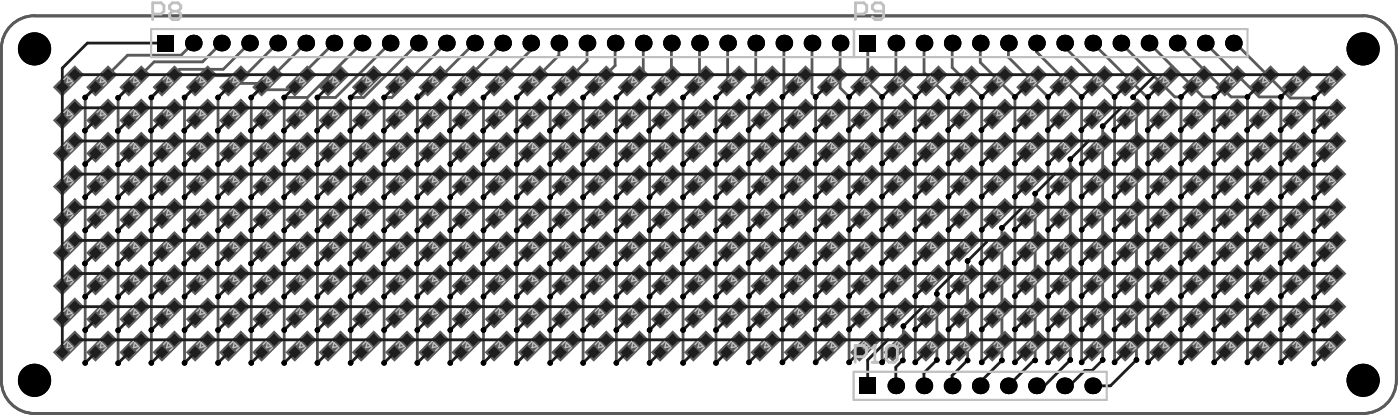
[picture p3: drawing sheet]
<svg xmlns="http://www.w3.org/2000/svg" width="421mm" height="125mm" viewBox="0 0 421 125" stroke-linecap="round" stroke-linejoin="round" font-family="sans-serif">
<path d="M10.4 4.7a10 10 0 0 0-10 10v99.5a10 10 0 0 0 10 10h399a10 10 0 0 0 10-10v-99.5a10 10 0 0 0-10-10M10.4 4.8h399" fill="none" stroke="#5a5a5a" stroke-width=".85"/>
<g fill="#5a5a5a">
<path d="M25.9 105.8l6.6-6.6 2.8 2.9-6.6 6.5z"/>
<path d="M15.9 105.8l6.6-6.6 2.8 2.9-6.6 6.5z"/>
<path d="M25.9 85.9l6.6-6.6 2.8 2.9-6.6 6.5z"/>
<path d="M15.9 85.9l6.6-6.6 2.8 2.9-6.6 6.5z"/>
<path d="M25.9 76l6.6-6.6 2.8 2.8-6.6 6.6z"/>
<path d="M15.9 76l6.6-6.6 2.8 2.8-6.6 6.6z"/>
<path d="M25.9 56l6.6-6.5 2.8 2.8-6.6 6.6z"/>
<path d="M15.9 56l6.6-6.5 2.8 2.8-6.6 6.6z"/>
<path d="M25.9 46.1l6.6-6.6 2.8 2.8-6.6 6.6z"/>
<path d="M15.9 46.1l6.6-6.6 2.8 2.8-6.6 6.6z"/>
<path d="M25.9 26.2l6.6-6.6 2.8 2.8-6.6 6.6z"/>
<path d="M15.9 26.2l6.6-6.6 2.8 2.8-6.6 6.6z"/>
<path d="M55.8 105.8l6.6-6.6 2.8 2.9-6.6 6.5z"/>
<path d="M45.8 105.8l6.6-6.6 2.8 2.9-6.6 6.5z"/>
<path d="M55.8 85.9l6.6-6.6 2.8 2.9-6.6 6.5z"/>
<path d="M45.8 85.9l6.6-6.6 2.8 2.9-6.6 6.5z"/>
<path d="M55.8 76l6.6-6.6 2.8 2.8-6.6 6.6z"/>
<path d="M45.8 76l6.6-6.6 2.8 2.8-6.6 6.6z"/>
<path d="M55.8 56l6.6-6.5 2.8 2.8-6.6 6.6z"/>
<path d="M45.8 56l6.6-6.5 2.8 2.8-6.6 6.6z"/>
<path d="M55.8 46.1l6.6-6.6 2.8 2.8-6.6 6.6z"/>
<path d="M45.8 46.1l6.6-6.6 2.8 2.8-6.6 6.6z"/>
<path d="M55.8 26.2l6.6-6.6 2.8 2.8-6.6 6.6z"/>
<path d="M45.8 26.2l6.6-6.6 2.8 2.8-6.6 6.6z"/>
<path d="M85.7 105.8l6.6-6.6 2.8 2.9-6.6 6.5z"/>
<path d="M75.8 105.8l6.5-6.6 2.9 2.9-6.6 6.5z"/>
<path d="M85.7 85.9l6.6-6.6 2.8 2.9-6.6 6.5z"/>
<path d="M75.8 85.9l6.5-6.6 2.9 2.9-6.6 6.5z"/>
<path d="M85.7 76l6.6-6.6 2.8 2.8-6.6 6.6z"/>
<path d="M75.8 76l6.5-6.6 2.9 2.8-6.6 6.6z"/>
<path d="M85.7 56l6.6-6.5 2.8 2.8-6.6 6.6z"/>
<path d="M75.8 56l6.5-6.5 2.9 2.8-6.6 6.6z"/>
<path d="M85.7 46.1l6.6-6.6 2.8 2.8-6.6 6.6z"/>
<path d="M75.8 46.1l6.5-6.6 2.9 2.8-6.6 6.6z"/>
<path d="M85.7 26.2l6.6-6.6 2.8 2.8-6.6 6.6z"/>
<path d="M75.8 26.2l6.5-6.6 2.9 2.8-6.6 6.6z"/>
<path d="M105.7 105.8l6.6-6.6 2.8 2.9-6.6 6.5z"/>
<path d="M105.7 85.9l6.6-6.6 2.8 2.9-6.6 6.5z"/>
<path d="M105.7 76l6.6-6.6 2.8 2.8-6.6 6.6z"/>
<path d="M105.7 56l6.6-6.5 2.8 2.8-6.6 6.6z"/>
<path d="M105.7 46.1l6.6-6.6 2.8 2.8-6.6 6.6z"/>
<path d="M105.7 26.2l6.6-6.6 2.8 2.8-6.6 6.6z"/>
<path d="M135.6 105.8l6.6-6.6 2.8 2.9-6.6 6.5z"/>
<path d="M125.6 105.8l6.6-6.6 2.8 2.9-6.5 6.5z"/>
<path d="M135.6 85.9l6.6-6.6 2.8 2.9-6.6 6.5z"/>
<path d="M125.6 85.9l6.6-6.6 2.8 2.9-6.5 6.5z"/>
<path d="M135.6 76l6.6-6.6 2.8 2.8-6.6 6.6z"/>
<path d="M125.6 76l6.6-6.6 2.8 2.8-6.5 6.6z"/>
<path d="M135.6 56l6.6-6.5 2.8 2.8-6.6 6.6z"/>
<path d="M125.6 56l6.6-6.5 2.8 2.8-6.5 6.6z"/>
<path d="M135.6 46.1l6.6-6.6 2.8 2.8-6.6 6.6z"/>
<path d="M125.6 46.1l6.6-6.6 2.8 2.8-6.5 6.6z"/>
<path d="M135.6 26.2l6.6-6.6 2.8 2.8-6.6 6.6z"/>
<path d="M125.6 26.2l6.6-6.6 2.8 2.8-6.5 6.6z"/>
<path d="M165.5 105.8l6.6-6.6 2.8 2.9-6.5 6.5z"/>
<path d="M155.6 105.8l6.5-6.6 2.9 2.9-6.6 6.5z"/>
<path d="M165.5 85.9l6.6-6.6 2.8 2.9-6.5 6.5z"/>
<path d="M155.6 85.9l6.5-6.6 2.9 2.9-6.6 6.5z"/>
<path d="M165.5 76l6.6-6.6 2.8 2.8-6.5 6.6z"/>
<path d="M155.6 76l6.5-6.6 2.9 2.8-6.6 6.6z"/>
<path d="M165.5 56l6.6-6.5 2.8 2.8-6.5 6.6z"/>
<path d="M155.6 56l6.5-6.5 2.9 2.8-6.6 6.6z"/>
<path d="M165.5 46.1l6.6-6.6 2.8 2.8-6.5 6.6z"/>
<path d="M155.6 46.1l6.5-6.6 2.9 2.8-6.6 6.6z"/>
<path d="M165.5 26.2l6.6-6.6 2.8 2.8-6.5 6.6z"/>
<path d="M155.6 26.2l6.5-6.6 2.9 2.8-6.6 6.6z"/>
<path d="M195.5 105.8l6.6-6.6 2.8 2.9-6.6 6.5z"/>
<path d="M185.5 105.8l6.6-6.6 2.8 2.9-6.6 6.5z"/>
<path d="M195.5 85.9l6.6-6.6 2.8 2.9-6.6 6.5z"/>
<path d="M185.5 85.9l6.6-6.6 2.8 2.9-6.6 6.5z"/>
<path d="M195.5 76l6.6-6.6 2.8 2.8-6.6 6.6z"/>
<path d="M185.5 76l6.6-6.6 2.8 2.8-6.6 6.6z"/>
<path d="M195.5 56l6.6-6.5 2.8 2.8-6.6 6.6z"/>
<path d="M185.5 56l6.6-6.5 2.8 2.8-6.6 6.6z"/>
<path d="M195.5 46.1l6.6-6.6 2.8 2.8-6.6 6.6z"/>
<path d="M185.5 46.1l6.6-6.6 2.8 2.8-6.6 6.6z"/>
<path d="M195.5 26.2l6.6-6.6 2.8 2.8-6.6 6.6z"/>
<path d="M185.5 26.2l6.6-6.6 2.8 2.8-6.6 6.6z"/>
<path d="M215.4 105.8l6.6-6.6 2.8 2.9-6.6 6.5z"/>
<path d="M205.4 105.8l6.6-6.6 2.9 2.9-6.6 6.5z"/>
<path d="M215.4 85.9l6.6-6.6 2.8 2.9-6.6 6.5z"/>
<path d="M205.4 85.9l6.6-6.6 2.9 2.9-6.6 6.5z"/>
<path d="M215.4 76l6.6-6.6 2.8 2.8-6.6 6.6z"/>
<path d="M205.4 76l6.6-6.6 2.9 2.8-6.6 6.6z"/>
<path d="M215.4 56l6.6-6.5 2.8 2.8-6.6 6.6z"/>
<path d="M205.4 56l6.6-6.5 2.9 2.8-6.6 6.6z"/>
<path d="M215.4 46.1l6.6-6.6 2.8 2.8-6.6 6.6z"/>
<path d="M205.4 46.1l6.6-6.6 2.9 2.8-6.6 6.6z"/>
<path d="M215.4 26.2l6.6-6.6 2.8 2.8-6.6 6.6z"/>
<path d="M205.4 26.2l6.6-6.6 2.9 2.8-6.6 6.6z"/>
<path d="M245.4 105.8l6.5-6.6 2.9 2.9-6.6 6.5z"/>
<path d="M235.4 105.8l6.6-6.6 2.8 2.9-6.6 6.5z"/>
<path d="M245.4 85.9l6.5-6.6 2.9 2.9-6.6 6.5z"/>
<path d="M235.4 85.9l6.6-6.6 2.8 2.9-6.6 6.5z"/>
<path d="M245.4 76l6.5-6.6 2.9 2.8-6.6 6.6z"/>
<path d="M235.4 76l6.6-6.6 2.8 2.8-6.6 6.6z"/>
<path d="M245.4 56l6.5-6.5 2.9 2.8-6.6 6.6z"/>
<path d="M235.4 56l6.6-6.5 2.8 2.8-6.6 6.6z"/>
<path d="M245.4 46.1l6.5-6.6 2.9 2.8-6.6 6.6z"/>
<path d="M235.4 46.1l6.6-6.6 2.8 2.8-6.6 6.6z"/>
<path d="M245.4 26.2l6.5-6.6 2.9 2.8-6.6 6.6z"/>
<path d="M235.4 26.2l6.6-6.6 2.8 2.8-6.6 6.6z"/>
<path d="M275.3 105.8l6.6-6.6 2.8 2.9-6.6 6.5z"/>
<path d="M265.3 105.8l6.6-6.6 2.8 2.9-6.6 6.5z"/>
<path d="M275.3 85.9l6.6-6.6 2.8 2.9-6.6 6.5z"/>
<path d="M265.3 85.9l6.6-6.6 2.8 2.9-6.6 6.5z"/>
<path d="M275.3 76l6.6-6.6 2.8 2.8-6.6 6.6z"/>
<path d="M265.3 76l6.6-6.6 2.8 2.8-6.6 6.6z"/>
<path d="M275.3 56l6.6-6.5 2.8 2.8-6.6 6.6z"/>
<path d="M265.3 56l6.6-6.5 2.8 2.8-6.6 6.6z"/>
<path d="M275.3 46.1l6.6-6.6 2.8 2.8-6.6 6.6z"/>
<path d="M265.3 46.1l6.6-6.6 2.8 2.8-6.6 6.6z"/>
<path d="M275.3 26.2l6.6-6.6 2.8 2.8-6.6 6.6z"/>
<path d="M265.3 26.2l6.6-6.6 2.8 2.8-6.6 6.6z"/>
<path d="M295.2 105.8l6.6-6.6 2.8 2.9-6.5 6.5z"/>
<path d="M295.2 85.9l6.6-6.6 2.8 2.9-6.5 6.5z"/>
<path d="M295.2 76l6.6-6.6 2.8 2.8-6.5 6.6z"/>
<path d="M295.2 56l6.6-6.5 2.8 2.8-6.5 6.6z"/>
<path d="M295.2 46.1l6.6-6.6 2.8 2.8-6.5 6.6z"/>
<path d="M295.2 26.2l6.6-6.6 2.8 2.8-6.5 6.6z"/>
<path d="M325.2 105.8l6.6-6.6 2.8 2.9-6.6 6.5z"/>
<path d="M315.2 105.8l6.6-6.6 2.8 2.9-6.6 6.5z"/>
<path d="M325.2 85.9l6.6-6.6 2.8 2.9-6.6 6.5z"/>
<path d="M315.2 85.9l6.6-6.6 2.8 2.9-6.6 6.5z"/>
<path d="M325.2 76l6.6-6.6 2.8 2.8-6.6 6.6z"/>
<path d="M315.2 76l6.6-6.6 2.8 2.8-6.6 6.6z"/>
<path d="M325.2 56l6.6-6.5 2.8 2.8-6.6 6.6z"/>
<path d="M315.2 56l6.6-6.5 2.8 2.8-6.6 6.6z"/>
<path d="M325.2 46.1l6.6-6.6 2.8 2.8-6.6 6.6z"/>
<path d="M315.2 46.1l6.6-6.6 2.8 2.8-6.6 6.6z"/>
<path d="M325.2 26.2l6.6-6.6 2.8 2.8-6.6 6.6z"/>
<path d="M315.2 26.2l6.6-6.6 2.8 2.8-6.6 6.6z"/>
<path d="M355.1 105.8l6.6-6.6 2.8 2.9-6.6 6.5z"/>
<path d="M345.1 105.8l6.6-6.6 2.8 2.9-6.6 6.5z"/>
<path d="M355.1 85.9l6.6-6.6 2.8 2.9-6.6 6.5z"/>
<path d="M345.1 85.9l6.6-6.6 2.8 2.9-6.6 6.5z"/>
<path d="M355.1 76l6.6-6.6 2.8 2.8-6.6 6.6z"/>
<path d="M345.1 76l6.6-6.6 2.8 2.8-6.6 6.6z"/>
<path d="M355.1 56l6.6-6.5 2.8 2.8-6.6 6.6z"/>
<path d="M345.1 56l6.6-6.5 2.8 2.8-6.6 6.6z"/>
<path d="M355.1 46.1l6.6-6.6 2.8 2.8-6.6 6.6z"/>
<path d="M345.1 46.1l6.6-6.6 2.8 2.8-6.6 6.6z"/>
<path d="M355.1 26.2l6.6-6.6 2.8 2.8-6.6 6.6z"/>
<path d="M345.1 26.2l6.6-6.6 2.8 2.8-6.6 6.6z"/>
<path d="M375.1 105.8l6.5-6.6 2.9 2.9-6.6 6.5z"/>
<path d="M375.1 85.9l6.5-6.6 2.9 2.9-6.6 6.5z"/>
<path d="M375.1 76l6.5-6.6 2.9 2.8-6.6 6.6z"/>
<path d="M375.1 56l6.5-6.5 2.9 2.8-6.6 6.6z"/>
<path d="M375.1 46.1l6.5-6.6 2.9 2.8-6.6 6.6z"/>
<path d="M375.1 26.2l6.5-6.6 2.9 2.8-6.6 6.6z"/>
<path d="M395 105.8l6.6-6.6 2.8 2.9-6.6 6.5z"/>
<path d="M395 85.9l6.6-6.6 2.8 2.9-6.6 6.5z"/>
<path d="M395 76l6.6-6.6 2.8 2.8-6.6 6.6z"/>
<path d="M395 56l6.6-6.5 2.8 2.8-6.6 6.6z"/>
<path d="M395 46.1l6.6-6.6 2.8 2.8-6.6 6.6z"/>
<path d="M395 26.2l6.6-6.6 2.8 2.8-6.6 6.6z"/>
<path d="M25.9 95.9l6.6-6.6 2.8 2.8-6.6 6.6z"/>
<path d="M15.9 95.9l6.6-6.6 2.8 2.8-6.6 6.6z"/>
<path d="M25.9 66l6.6-6.6 2.8 2.8-6.6 6.6z"/>
<path d="M15.9 66l6.6-6.6 2.8 2.8-6.6 6.6z"/>
<path d="M25.9 36.1l6.6-6.5 2.8 2.8-6.6 6.6z"/>
<path d="M15.9 36.1l6.6-6.5 2.8 2.8-6.6 6.6z"/>
<path d="M55.8 95.9l6.6-6.6 2.8 2.8-6.6 6.6z"/>
<path d="M45.8 95.9l6.6-6.6 2.8 2.8-6.6 6.6z"/>
<path d="M55.8 66l6.6-6.6 2.8 2.8-6.6 6.6z"/>
<path d="M45.8 66l6.6-6.6 2.8 2.8-6.6 6.6z"/>
<path d="M55.8 36.1l6.6-6.5 2.8 2.8-6.6 6.6z"/>
<path d="M45.8 36.1l6.6-6.5 2.8 2.8-6.6 6.6z"/>
<path d="M85.7 95.9l6.6-6.6 2.8 2.8-6.6 6.6z"/>
<path d="M75.8 95.9l6.5-6.6 2.9 2.8-6.6 6.6z"/>
<path d="M85.7 66l6.6-6.6 2.8 2.8-6.6 6.6z"/>
<path d="M75.8 66l6.5-6.6 2.9 2.8-6.6 6.6z"/>
<path d="M85.7 36.1l6.6-6.5 2.8 2.8-6.6 6.6z"/>
<path d="M75.8 36.1l6.5-6.5 2.9 2.8-6.6 6.6z"/>
<path d="M105.7 95.9l6.6-6.6 2.8 2.8-6.6 6.6z"/>
<path d="M105.7 66l6.6-6.6 2.8 2.8-6.6 6.6z"/>
<path d="M105.7 36.1l6.6-6.5 2.8 2.8-6.6 6.6z"/>
<path d="M135.6 95.9l6.6-6.6 2.8 2.8-6.6 6.6z"/>
<path d="M125.6 95.9l6.6-6.6 2.8 2.8-6.5 6.6z"/>
<path d="M135.6 66l6.6-6.6 2.8 2.8-6.6 6.6z"/>
<path d="M125.6 66l6.6-6.6 2.8 2.8-6.5 6.6z"/>
<path d="M135.6 36.1l6.6-6.5 2.8 2.8-6.6 6.6z"/>
<path d="M125.6 36.1l6.6-6.5 2.8 2.8-6.5 6.6z"/>
<path d="M165.5 95.9l6.6-6.6 2.8 2.8-6.5 6.6z"/>
<path d="M155.6 95.9l6.5-6.6 2.9 2.8-6.6 6.6z"/>
<path d="M165.5 66l6.6-6.6 2.8 2.8-6.5 6.6z"/>
<path d="M155.6 66l6.5-6.6 2.9 2.8-6.6 6.6z"/>
<path d="M165.5 36.1l6.6-6.5 2.8 2.8-6.5 6.6z"/>
<path d="M155.6 36.1l6.5-6.5 2.9 2.8-6.6 6.6z"/>
<path d="M195.5 95.9l6.6-6.6 2.8 2.8-6.6 6.6z"/>
<path d="M185.5 95.9l6.6-6.6 2.8 2.8-6.6 6.6z"/>
<path d="M195.5 66l6.6-6.6 2.8 2.8-6.6 6.6z"/>
<path d="M185.5 66l6.6-6.6 2.8 2.8-6.6 6.6z"/>
<path d="M195.5 36.1l6.6-6.5 2.8 2.8-6.6 6.6z"/>
<path d="M185.5 36.1l6.6-6.5 2.8 2.8-6.6 6.6z"/>
<path d="M215.4 95.9l6.6-6.6 2.8 2.8-6.6 6.6z"/>
<path d="M205.4 95.9l6.6-6.6 2.9 2.8-6.6 6.6z"/>
<path d="M215.4 66l6.6-6.6 2.8 2.8-6.6 6.6z"/>
<path d="M205.4 66l6.6-6.6 2.9 2.8-6.6 6.6z"/>
<path d="M215.4 36.1l6.6-6.5 2.8 2.8-6.6 6.6z"/>
<path d="M205.4 36.1l6.6-6.5 2.9 2.8-6.6 6.6z"/>
<path d="M245.4 95.9l6.5-6.6 2.9 2.8-6.6 6.6z"/>
<path d="M235.4 95.9l6.6-6.6 2.8 2.8-6.6 6.6z"/>
<path d="M245.4 66l6.5-6.6 2.9 2.8-6.6 6.6z"/>
<path d="M235.4 66l6.6-6.6 2.8 2.8-6.6 6.6z"/>
<path d="M245.4 36.1l6.5-6.5 2.9 2.8-6.6 6.6z"/>
<path d="M235.4 36.1l6.6-6.5 2.8 2.8-6.6 6.6z"/>
<path d="M275.3 95.9l6.6-6.6 2.8 2.8-6.6 6.6z"/>
<path d="M265.3 95.9l6.6-6.6 2.8 2.8-6.6 6.6z"/>
<path d="M275.3 66l6.6-6.6 2.8 2.8-6.6 6.6z"/>
<path d="M265.3 66l6.6-6.6 2.8 2.8-6.6 6.6z"/>
<path d="M275.3 36.1l6.6-6.5 2.8 2.8-6.6 6.6z"/>
<path d="M265.3 36.1l6.6-6.5 2.8 2.8-6.6 6.6z"/>
<path d="M295.2 95.9l6.6-6.6 2.8 2.8-6.5 6.6z"/>
<path d="M295.2 66l6.6-6.6 2.8 2.8-6.5 6.6z"/>
<path d="M295.2 36.1l6.6-6.5 2.8 2.8-6.5 6.6z"/>
<path d="M325.2 95.9l6.6-6.6 2.8 2.8-6.6 6.6z"/>
<path d="M315.2 95.9l6.6-6.6 2.8 2.8-6.6 6.6z"/>
<path d="M325.2 66l6.6-6.6 2.8 2.8-6.6 6.6z"/>
<path d="M315.2 66l6.6-6.6 2.8 2.8-6.6 6.6z"/>
<path d="M325.2 36.1l6.6-6.5 2.8 2.8-6.6 6.6z"/>
<path d="M315.2 36.1l6.6-6.5 2.8 2.8-6.6 6.6z"/>
<path d="M355.1 95.9l6.6-6.6 2.8 2.8-6.6 6.6z"/>
<path d="M345.1 95.9l6.6-6.6 2.8 2.8-6.6 6.6z"/>
<path d="M355.1 66l6.6-6.6 2.8 2.8-6.6 6.6z"/>
<path d="M345.1 66l6.6-6.6 2.8 2.8-6.6 6.6z"/>
<path d="M355.1 36.1l6.6-6.5 2.8 2.8-6.6 6.6z"/>
<path d="M345.1 36.1l6.6-6.5 2.8 2.8-6.6 6.6z"/>
<path d="M375.1 95.9l6.5-6.6 2.9 2.8-6.6 6.6z"/>
<path d="M375.1 66l6.5-6.6 2.9 2.8-6.6 6.6z"/>
<path d="M375.1 36.1l6.5-6.5 2.9 2.8-6.6 6.6z"/>
<path d="M395 95.9l6.6-6.6 2.8 2.8-6.6 6.6z"/>
<path d="M395 66l6.6-6.6 2.8 2.8-6.6 6.6z"/>
<path d="M395 36.1l6.6-6.5 2.8 2.8-6.6 6.6z"/>
<path d="M95.7 105.8l6.6-6.6 2.8 2.9-6.6 6.5z"/>
<path d="M65.8 105.8l6.6-6.6 2.8 2.9-6.6 6.5z"/>
<path d="M35.8 105.8l6.6-6.6 2.8 2.9-6.5 6.5z"/>
<path d="M95.7 85.9l6.6-6.6 2.8 2.9-6.6 6.5z"/>
<path d="M65.8 85.9l6.6-6.6 2.8 2.9-6.6 6.5z"/>
<path d="M35.8 85.9l6.6-6.6 2.8 2.9-6.5 6.5z"/>
<path d="M95.7 76l6.6-6.6 2.8 2.8-6.6 6.6z"/>
<path d="M65.8 76l6.6-6.6 2.8 2.8-6.6 6.6z"/>
<path d="M35.8 76l6.6-6.6 2.8 2.8-6.5 6.6z"/>
<path d="M95.7 56l6.6-6.5 2.8 2.8-6.6 6.6z"/>
<path d="M65.8 56l6.6-6.5 2.8 2.8-6.6 6.6z"/>
<path d="M35.8 56l6.6-6.5 2.8 2.8-6.5 6.6z"/>
<path d="M95.7 46.1l6.6-6.6 2.8 2.8-6.6 6.6z"/>
<path d="M65.8 46.1l6.6-6.6 2.8 2.8-6.6 6.6z"/>
<path d="M35.8 46.1l6.6-6.6 2.8 2.8-6.5 6.6z"/>
<path d="M95.7 26.2l6.6-6.6 2.8 2.8-6.6 6.6z"/>
<path d="M65.8 26.2l6.6-6.6 2.8 2.8-6.6 6.6z"/>
<path d="M35.8 26.2l6.6-6.6 2.8 2.8-6.5 6.6z"/>
<path d="M175.5 105.8l6.6-6.6 2.8 2.9-6.6 6.5z"/>
<path d="M145.6 105.8l6.6-6.6 2.8 2.9-6.6 6.5z"/>
<path d="M115.7 105.8l6.5-6.6 2.9 2.9-6.6 6.5z"/>
<path d="M175.5 85.9l6.6-6.6 2.8 2.9-6.6 6.5z"/>
<path d="M145.6 85.9l6.6-6.6 2.8 2.9-6.6 6.5z"/>
<path d="M115.7 85.9l6.5-6.6 2.9 2.9-6.6 6.5z"/>
<path d="M175.5 76l6.6-6.6 2.8 2.8-6.6 6.6z"/>
<path d="M145.6 76l6.6-6.6 2.8 2.8-6.6 6.6z"/>
<path d="M115.7 76l6.5-6.6 2.9 2.8-6.6 6.6z"/>
<path d="M175.5 56l6.6-6.5 2.8 2.8-6.6 6.6z"/>
<path d="M145.6 56l6.6-6.5 2.8 2.8-6.6 6.6z"/>
<path d="M115.7 56l6.5-6.5 2.9 2.8-6.6 6.6z"/>
<path d="M175.5 46.1l6.6-6.6 2.8 2.8-6.6 6.6z"/>
<path d="M145.6 46.1l6.6-6.6 2.8 2.8-6.6 6.6z"/>
<path d="M115.7 46.1l6.5-6.6 2.9 2.8-6.6 6.6z"/>
<path d="M175.5 26.2l6.6-6.6 2.8 2.8-6.6 6.6z"/>
<path d="M145.6 26.2l6.6-6.6 2.8 2.8-6.6 6.6z"/>
<path d="M115.7 26.2l6.5-6.6 2.9 2.8-6.6 6.6z"/>
<path d="M305.2 105.8l6.6-6.6 2.8 2.9-6.6 6.5z"/>
<path d="M285.3 105.8l6.5-6.6 2.9 2.9-6.6 6.5z"/>
<path d="M255.3 105.8l6.6-6.6 2.8 2.9-6.5 6.5z"/>
<path d="M225.4 105.8l6.6-6.6 2.8 2.9-6.6 6.5z"/>
<path d="M305.2 85.9l6.6-6.6 2.8 2.9-6.6 6.5z"/>
<path d="M285.3 85.9l6.5-6.6 2.9 2.9-6.6 6.5z"/>
<path d="M255.3 85.9l6.6-6.6 2.8 2.9-6.5 6.5z"/>
<path d="M225.4 85.9l6.6-6.6 2.8 2.9-6.6 6.5z"/>
<path d="M305.2 76l6.6-6.6 2.8 2.8-6.6 6.6z"/>
<path d="M285.3 76l6.5-6.6 2.9 2.8-6.6 6.6z"/>
<path d="M255.3 76l6.6-6.6 2.8 2.8-6.5 6.6z"/>
<path d="M225.4 76l6.6-6.6 2.8 2.8-6.6 6.6z"/>
<path d="M305.2 56l6.6-6.5 2.8 2.8-6.6 6.6z"/>
<path d="M285.3 56l6.5-6.5 2.9 2.8-6.6 6.6z"/>
<path d="M255.3 56l6.6-6.5 2.8 2.8-6.5 6.6z"/>
<path d="M225.4 56l6.6-6.5 2.8 2.8-6.6 6.6z"/>
<path d="M305.2 46.1l6.6-6.6 2.8 2.8-6.6 6.6z"/>
<path d="M285.3 46.1l6.5-6.6 2.9 2.8-6.6 6.6z"/>
<path d="M255.3 46.1l6.6-6.6 2.8 2.8-6.5 6.6z"/>
<path d="M225.4 46.1l6.6-6.6 2.8 2.8-6.6 6.6z"/>
<path d="M305.2 26.2l6.6-6.6 2.8 2.8-6.6 6.6z"/>
<path d="M285.3 26.2l6.5-6.6 2.9 2.8-6.6 6.6z"/>
<path d="M255.3 26.2l6.6-6.6 2.8 2.8-6.5 6.6z"/>
<path d="M225.4 26.2l6.6-6.6 2.8 2.8-6.6 6.6z"/>
<path d="M385 105.8l6.6-6.6 2.8 2.9-6.6 6.5z"/>
<path d="M365.1 105.8l6.6-6.6 2.8 2.9-6.6 6.5z"/>
<path d="M335.1 105.8l6.6-6.6 2.9 2.9-6.6 6.5z"/>
<path d="M385 85.9l6.6-6.6 2.8 2.9-6.6 6.5z"/>
<path d="M365.1 85.9l6.6-6.6 2.8 2.9-6.6 6.5z"/>
<path d="M335.1 85.9l6.6-6.6 2.9 2.9-6.6 6.5z"/>
<path d="M385 76l6.6-6.6 2.8 2.8-6.6 6.6z"/>
<path d="M365.1 76l6.6-6.6 2.8 2.8-6.6 6.6z"/>
<path d="M335.1 76l6.6-6.6 2.9 2.8-6.6 6.6z"/>
<path d="M385 56l6.6-6.5 2.8 2.8-6.6 6.6z"/>
<path d="M365.1 56l6.6-6.5 2.8 2.8-6.6 6.6z"/>
<path d="M335.1 56l6.6-6.5 2.9 2.8-6.6 6.6z"/>
<path d="M385 46.1l6.6-6.6 2.8 2.8-6.6 6.6z"/>
<path d="M365.1 46.1l6.6-6.6 2.8 2.8-6.6 6.6z"/>
<path d="M335.1 46.1l6.6-6.6 2.9 2.8-6.6 6.6z"/>
<path d="M385 26.2l6.6-6.6 2.8 2.8-6.6 6.6z"/>
<path d="M365.1 26.2l6.6-6.6 2.8 2.8-6.6 6.6z"/>
<path d="M335.1 26.2l6.6-6.6 2.9 2.8-6.6 6.6z"/>
<path d="M95.7 95.9l6.6-6.6 2.8 2.8-6.6 6.6z"/>
<path d="M65.8 95.9l6.6-6.6 2.8 2.8-6.6 6.6z"/>
<path d="M35.8 95.9l6.6-6.6 2.8 2.8-6.5 6.6z"/>
<path d="M95.7 66l6.6-6.6 2.8 2.8-6.6 6.6z"/>
<path d="M65.8 66l6.6-6.6 2.8 2.8-6.6 6.6z"/>
<path d="M35.8 66l6.6-6.6 2.8 2.8-6.5 6.6z"/>
<path d="M95.7 36.1l6.6-6.5 2.8 2.8-6.6 6.6z"/>
<path d="M65.8 36.1l6.6-6.5 2.8 2.8-6.6 6.6z"/>
<path d="M35.8 36.1l6.6-6.5 2.8 2.8-6.5 6.6z"/>
<path d="M175.5 95.9l6.6-6.6 2.8 2.8-6.6 6.6z"/>
<path d="M145.6 95.9l6.6-6.6 2.8 2.8-6.6 6.6z"/>
<path d="M115.7 95.9l6.5-6.6 2.9 2.8-6.6 6.6z"/>
<path d="M175.5 66l6.6-6.6 2.8 2.8-6.6 6.6z"/>
<path d="M145.6 66l6.6-6.6 2.8 2.8-6.6 6.6z"/>
<path d="M115.7 66l6.5-6.6 2.9 2.8-6.6 6.6z"/>
<path d="M175.5 36.1l6.6-6.5 2.8 2.8-6.6 6.6z"/>
<path d="M145.6 36.1l6.6-6.5 2.8 2.8-6.6 6.6z"/>
<path d="M115.7 36.1l6.5-6.5 2.9 2.8-6.6 6.6z"/>
<path d="M305.2 95.9l6.6-6.6 2.8 2.8-6.6 6.6z"/>
<path d="M285.3 95.9l6.5-6.6 2.9 2.8-6.6 6.6z"/>
<path d="M255.3 95.9l6.6-6.6 2.8 2.8-6.5 6.6z"/>
<path d="M225.4 95.9l6.6-6.6 2.8 2.8-6.6 6.6z"/>
<path d="M305.2 66l6.6-6.6 2.8 2.8-6.6 6.6z"/>
<path d="M285.3 66l6.5-6.6 2.9 2.8-6.6 6.6z"/>
<path d="M255.3 66l6.6-6.6 2.8 2.8-6.5 6.6z"/>
<path d="M225.4 66l6.6-6.6 2.8 2.8-6.6 6.6z"/>
<path d="M305.2 36.1l6.6-6.5 2.8 2.8-6.6 6.6z"/>
<path d="M285.3 36.1l6.5-6.5 2.9 2.8-6.6 6.6z"/>
<path d="M255.3 36.1l6.6-6.5 2.8 2.8-6.5 6.6z"/>
<path d="M225.4 36.1l6.6-6.5 2.8 2.8-6.6 6.6z"/>
<path d="M385 95.9l6.6-6.6 2.8 2.8-6.6 6.6z"/>
<path d="M365.1 95.9l6.6-6.6 2.8 2.8-6.6 6.6z"/>
<path d="M335.1 95.9l6.6-6.6 2.9 2.8-6.6 6.6z"/>
<path d="M385 66l6.6-6.6 2.8 2.8-6.6 6.6z"/>
<path d="M365.1 66l6.6-6.6 2.8 2.8-6.6 6.6z"/>
<path d="M335.1 66l6.6-6.6 2.9 2.8-6.6 6.6z"/>
<path d="M385 36.1l6.6-6.5 2.8 2.8-6.6 6.6z"/>
<path d="M365.1 36.1l6.6-6.5 2.8 2.8-6.6 6.6z"/>
<path d="M335.1 36.1l6.6-6.5 2.9 2.8-6.6 6.6z"/>
</g>
<g fill="none" stroke="#5a5a5a" stroke-width=".42">
<path d="M17.8 35.2l3.7-3.8 1.9 1.9-3.7 3.8zM17.8 25.2l3.7-3.7 1.9 1.9-3.7 3.7zM27.7 25.2l3.8-3.7 1.9 1.9-3.8 3.7zM27.7 35.2l3.8-3.8 1.9 1.9-3.8 3.8zM37.7 35.2l3.8-3.8 1.9 1.9-3.8 3.8zM37.7 25.2l3.8-3.7 1.9 1.9-3.8 3.7zM47.7 25.2l3.8-3.7 1.8 1.9-3.7 3.7zM47.7 35.2l3.8-3.8 1.8 1.9-3.7 3.8zM57.7 35.2l3.7-3.8 1.9 1.9-3.7 3.8zM57.7 25.2l3.7-3.7 1.9 1.9-3.7 3.7zM67.7 35.2l3.7-3.8 1.9 1.9-3.8 3.8zM67.7 25.2l3.7-3.7 1.9 1.9-3.8 3.7z"/>
<path d="M77.6 35.2l3.8-3.8 1.9 1.9-3.8 3.8zM77.6 25.2l3.8-3.7 1.9 1.9-3.8 3.7zM87.6 35.2l3.8-3.8 1.9 1.9-3.8 3.8zM87.6 25.2l3.8-3.7 1.9 1.9-3.8 3.7zM97.6 25.2l3.7-3.7 1.9 1.9-3.7 3.7zM97.6 35.2l3.7-3.8 1.9 1.9-3.7 3.8zM107.6 35.2l3.7-3.8 1.9 1.9-3.8 3.8zM107.6 25.2l3.7-3.7 1.9 1.9-3.8 3.7zM117.5 35.2l3.8-3.8 1.9 1.9-3.8 3.8zM117.5 25.2l3.8-3.7 1.9 1.9-3.8 3.7zM127.5 35.2l3.8-3.8 1.9 1.9-3.8 3.8zM127.5 25.2l3.8-3.7 1.9 1.9-3.8 3.7z"/>
<path d="M137.5 35.2l3.8-3.8 1.8 1.9-3.7 3.8zM137.5 25.2l3.8-3.7 1.8 1.9-3.7 3.7zM147.5 35.2l3.7-3.8 1.9 1.9-3.8 3.8zM147.5 25.2l3.7-3.7 1.9 1.9-3.8 3.7zM157.4 25.2l3.8-3.7 1.9 1.9-3.8 3.7zM157.4 35.2l3.8-3.8 1.9 1.9-3.8 3.8zM167.4 35.2l3.8-3.8 1.9 1.9-3.8 3.8zM167.4 25.2l3.8-3.7 1.9 1.9-3.8 3.7zM177.4 25.2l3.8-3.7 1.8 1.9-3.7 3.7zM177.4 35.2l3.8-3.8 1.8 1.9-3.7 3.8zM187.4 35.2l3.7-3.8 1.9 1.9-3.7 3.8zM187.4 25.2l3.7-3.7 1.9 1.9-3.7 3.7z"/>
<path d="M197.4 25.2l3.7-3.7 1.9 1.9-3.8 3.7zM197.4 35.2l3.7-3.8 1.9 1.9-3.8 3.8zM207.3 35.2l3.8-3.8 1.9 1.9-3.8 3.8zM207.3 25.2l3.8-3.7 1.9 1.9-3.8 3.7zM217.3 25.2l3.8-3.7 1.8 1.9-3.7 3.7zM217.3 35.2l3.8-3.8 1.8 1.9-3.7 3.8zM227.3 35.2l3.7-3.8 1.9 1.9-3.7 3.8zM227.3 25.2l3.7-3.7 1.9 1.9-3.7 3.7zM237.3 25.2l3.7-3.7 1.9 1.9-3.8 3.7zM237.3 35.2l3.7-3.8 1.9 1.9-3.8 3.8zM247.2 35.2l3.8-3.8 1.9 1.9-3.8 3.8zM247.2 25.2l3.8-3.7 1.9 1.9-3.8 3.7z"/>
<path d="M257.2 25.2l3.8-3.7 1.9 1.9-3.8 3.7zM257.2 35.2l3.8-3.8 1.9 1.9-3.8 3.8zM267.2 35.2l3.8-3.8 1.8 1.9-3.7 3.8zM267.2 25.2l3.8-3.7 1.8 1.9-3.7 3.7zM277.2 25.2l3.7-3.7 1.9 1.9-3.8 3.7zM277.2 35.2l3.7-3.8 1.9 1.9-3.8 3.8zM287.1 35.2l3.8-3.8 1.9 1.9-3.8 3.8zM287.1 25.2l3.8-3.7 1.9 1.9-3.8 3.7zM297.1 25.2l3.8-3.7 1.9 1.9-3.8 3.7zM297.1 35.2l3.8-3.8 1.9 1.9-3.8 3.8zM307.1 35.2l3.8-3.8 1.8 1.9-3.7 3.8zM307.1 25.2l3.8-3.7 1.8 1.9-3.7 3.7z"/>
<path d="M317.1 35.2l3.7-3.8 1.9 1.9-3.7 3.8zM317.1 25.2l3.7-3.7 1.9 1.9-3.7 3.7zM327 25.2l3.8-3.7 1.9 1.9-3.8 3.7zM327 35.2l3.8-3.8 1.9 1.9-3.8 3.8zM337 35.2l3.8-3.8 1.9 1.9-3.8 3.8zM337 25.2l3.8-3.7 1.9 1.9-3.8 3.7zM347 25.2l3.8-3.7 1.8 1.9-3.7 3.7zM347 35.2l3.8-3.8 1.8 1.9-3.7 3.8zM357 35.2l3.7-3.8 1.9 1.9-3.7 3.8zM357 25.2l3.7-3.7 1.9 1.9-3.7 3.7zM367 25.2l3.7-3.7 1.9 1.9-3.8 3.7zM367 35.2l3.7-3.8 1.9 1.9-3.8 3.8z"/>
<path d="M376.9 35.2l3.8-3.8 1.9 1.9-3.8 3.8zM376.9 25.2l3.8-3.7 1.9 1.9-3.8 3.7zM386.9 25.2l3.8-3.7 1.9 1.9-3.8 3.7zM386.9 35.2l3.8-3.8 1.9 1.9-3.8 3.8zM396.9 35.2l3.7-3.8 1.9 1.9-3.7 3.8zM396.9 25.2l3.7-3.7 1.9 1.9-3.7 3.7zM17.8 55.1l3.7-3.7 1.9 1.8-3.7 3.8zM17.8 45.2l3.7-3.8 1.9 1.9-3.7 3.7zM27.7 45.2l3.8-3.8 1.9 1.9-3.8 3.7zM27.7 55.1l3.8-3.7 1.9 1.8-3.8 3.8zM37.7 45.2l3.8-3.8 1.9 1.9-3.8 3.7zM37.7 55.1l3.8-3.7 1.9 1.8-3.8 3.8z"/>
<path d="M47.7 55.1l3.8-3.7 1.8 1.8-3.7 3.8zM47.7 45.2l3.8-3.8 1.8 1.9-3.7 3.7zM57.7 45.2l3.7-3.8 1.9 1.9-3.7 3.7zM57.7 55.1l3.7-3.7 1.9 1.8-3.7 3.8zM67.7 55.1l3.7-3.7 1.9 1.8-3.8 3.8zM67.7 45.2l3.7-3.8 1.9 1.9-3.8 3.7zM77.6 55.1l3.8-3.7 1.9 1.8-3.8 3.8zM77.6 45.2l3.8-3.8 1.9 1.9-3.8 3.7zM87.6 55.1l3.8-3.7 1.9 1.8-3.8 3.8zM87.6 45.2l3.8-3.8 1.9 1.9-3.8 3.7zM97.6 55.1l3.7-3.7 1.9 1.8-3.7 3.8zM97.6 45.2l3.7-3.8 1.9 1.9-3.7 3.7z"/>
<path d="M107.6 55.1l3.7-3.7 1.9 1.8-3.8 3.8zM107.6 45.2l3.7-3.8 1.9 1.9-3.8 3.7zM117.5 55.1l3.8-3.7 1.9 1.8-3.8 3.8zM117.5 45.2l3.8-3.8 1.9 1.9-3.8 3.7zM127.5 55.1l3.8-3.7 1.9 1.8-3.8 3.8zM127.5 45.2l3.8-3.8 1.9 1.9-3.8 3.7zM137.5 55.1l3.8-3.7 1.8 1.8-3.7 3.8zM137.5 45.2l3.8-3.8 1.8 1.9-3.7 3.7zM147.5 55.1l3.7-3.7 1.9 1.8-3.8 3.8zM147.5 45.2l3.7-3.8 1.9 1.9-3.8 3.7zM157.4 55.1l3.8-3.7 1.9 1.8-3.8 3.8zM157.4 45.2l3.8-3.8 1.9 1.9-3.8 3.7z"/>
<path d="M167.4 45.2l3.8-3.8 1.9 1.9-3.8 3.7zM167.4 55.1l3.8-3.7 1.9 1.8-3.8 3.8zM177.4 55.1l3.8-3.7 1.8 1.8-3.7 3.8zM177.4 45.2l3.8-3.8 1.8 1.9-3.7 3.7zM187.4 45.2l3.7-3.8 1.9 1.9-3.7 3.7zM187.4 55.1l3.7-3.7 1.9 1.8-3.7 3.8zM197.4 55.1l3.7-3.7 1.9 1.8-3.8 3.8zM197.4 45.2l3.7-3.8 1.9 1.9-3.8 3.7zM207.3 45.2l3.8-3.8 1.9 1.9-3.8 3.7zM207.3 55.1l3.8-3.7 1.9 1.8-3.8 3.8zM217.3 55.1l3.8-3.7 1.8 1.8-3.7 3.8zM217.3 45.2l3.8-3.8 1.8 1.9-3.7 3.7z"/>
<path d="M227.3 45.2l3.7-3.8 1.9 1.9-3.7 3.7zM227.3 55.1l3.7-3.7 1.9 1.8-3.7 3.8zM237.3 55.1l3.7-3.7 1.9 1.8-3.8 3.8zM237.3 45.2l3.7-3.8 1.9 1.9-3.8 3.7zM247.2 55.1l3.8-3.7 1.9 1.8-3.8 3.8zM247.2 45.2l3.8-3.8 1.9 1.9-3.8 3.7zM257.2 55.1l3.8-3.7 1.9 1.8-3.8 3.8zM257.2 45.2l3.8-3.8 1.9 1.9-3.8 3.7zM267.2 55.1l3.8-3.7 1.8 1.8-3.7 3.8zM267.2 45.2l3.8-3.8 1.8 1.9-3.7 3.7zM277.2 55.1l3.7-3.7 1.9 1.8-3.8 3.8zM277.2 45.2l3.7-3.8 1.9 1.9-3.8 3.7z"/>
<path d="M287.1 55.1l3.8-3.7 1.9 1.8-3.8 3.8zM287.1 45.2l3.8-3.8 1.9 1.9-3.8 3.7zM297.1 55.1l3.8-3.7 1.9 1.8-3.8 3.8zM297.1 45.2l3.8-3.8 1.9 1.9-3.8 3.7zM307.1 55.1l3.8-3.7 1.8 1.8-3.7 3.8zM307.1 45.2l3.8-3.8 1.8 1.9-3.7 3.7zM317.1 55.1l3.7-3.7 1.9 1.8-3.7 3.8zM317.1 45.2l3.7-3.8 1.9 1.9-3.7 3.7zM327 55.1l3.8-3.7 1.9 1.8-3.8 3.8zM327 45.2l3.8-3.8 1.9 1.9-3.8 3.7zM337 55.1l3.8-3.7 1.9 1.8-3.8 3.8zM337 45.2l3.8-3.8 1.9 1.9-3.8 3.7z"/>
<path d="M347 55.1l3.8-3.7 1.8 1.8-3.7 3.8zM347 45.2l3.8-3.8 1.8 1.9-3.7 3.7zM357 55.1l3.7-3.7 1.9 1.8-3.7 3.8zM357 45.2l3.7-3.8 1.9 1.9-3.7 3.7zM367 55.1l3.7-3.7 1.9 1.8-3.8 3.8zM367 45.2l3.7-3.8 1.9 1.9-3.8 3.7zM376.9 55.1l3.8-3.7 1.9 1.8-3.8 3.8zM376.9 45.2l3.8-3.8 1.9 1.9-3.8 3.7zM386.9 55.1l3.8-3.7 1.9 1.8-3.8 3.8zM386.9 45.2l3.8-3.8 1.9 1.9-3.8 3.7zM396.9 45.2l3.7-3.8 1.9 1.9-3.7 3.7zM396.9 55.1l3.7-3.7 1.9 1.8-3.7 3.8z"/>
<path d="M17.8 65.1l3.7-3.8 1.9 1.9-3.7 3.7zM17.8 75l3.7-3.7 1.9 1.8-3.7 3.8zM27.7 75l3.8-3.7 1.9 1.8-3.8 3.8zM27.7 65.1l3.8-3.8 1.9 1.9-3.8 3.7zM37.7 65.1l3.8-3.8 1.9 1.9-3.8 3.7zM37.7 75l3.8-3.7 1.9 1.8-3.8 3.8zM47.7 75l3.8-3.7 1.8 1.8-3.7 3.8zM47.7 65.1l3.8-3.8 1.8 1.9-3.7 3.7zM57.7 65.1l3.7-3.8 1.9 1.9-3.7 3.7zM57.7 75l3.7-3.7 1.9 1.8-3.7 3.8zM67.7 75l3.7-3.7 1.9 1.8-3.8 3.8zM67.7 65.1l3.7-3.8 1.9 1.9-3.8 3.7z"/>
<path d="M77.6 65.1l3.8-3.8 1.9 1.9-3.8 3.7zM77.6 75l3.8-3.7 1.9 1.8-3.8 3.8zM87.6 75l3.8-3.7 1.9 1.8-3.8 3.8zM87.6 65.1l3.8-3.8 1.9 1.9-3.8 3.7zM97.6 75l3.7-3.7 1.9 1.8-3.7 3.8zM97.6 65.1l3.7-3.8 1.9 1.9-3.7 3.7zM107.6 75l3.7-3.7 1.9 1.8-3.8 3.8zM107.6 65.1l3.7-3.8 1.9 1.9-3.8 3.7zM117.5 75l3.8-3.7 1.9 1.8-3.8 3.8zM117.5 65.1l3.8-3.8 1.9 1.9-3.8 3.7zM127.5 75l3.8-3.7 1.9 1.8-3.8 3.8zM127.5 65.1l3.8-3.8 1.9 1.9-3.8 3.7z"/>
<path d="M137.5 75l3.8-3.7 1.8 1.8-3.7 3.8zM137.5 65.1l3.8-3.8 1.8 1.9-3.7 3.7zM147.5 75l3.7-3.7 1.9 1.8-3.8 3.8zM147.5 65.1l3.7-3.8 1.9 1.9-3.8 3.7zM157.4 75l3.8-3.7 1.9 1.8-3.8 3.8zM157.4 65.1l3.8-3.8 1.9 1.9-3.8 3.7zM167.4 75l3.8-3.7 1.9 1.8-3.8 3.8zM167.4 65.1l3.8-3.8 1.9 1.9-3.8 3.7zM177.4 75l3.8-3.7 1.8 1.8-3.7 3.8zM177.4 65.1l3.8-3.8 1.8 1.9-3.7 3.7zM187.4 65.1l3.7-3.8 1.9 1.9-3.7 3.7zM187.4 75l3.7-3.7 1.9 1.8-3.7 3.8z"/>
<path d="M197.4 75l3.7-3.7 1.9 1.8-3.8 3.8zM197.4 65.1l3.7-3.8 1.9 1.9-3.8 3.7zM207.3 65.1l3.8-3.8 1.9 1.9-3.8 3.7zM207.3 75l3.8-3.7 1.9 1.8-3.8 3.8zM217.3 75l3.8-3.7 1.8 1.8-3.7 3.8zM217.3 65.1l3.8-3.8 1.8 1.9-3.7 3.7zM227.3 65.1l3.7-3.8 1.9 1.9-3.7 3.7zM227.3 75l3.7-3.7 1.9 1.8-3.7 3.8zM237.3 75l3.7-3.7 1.9 1.8-3.8 3.8zM237.3 65.1l3.7-3.8 1.9 1.9-3.8 3.7zM247.2 65.1l3.8-3.8 1.9 1.9-3.8 3.7zM247.2 75l3.8-3.7 1.9 1.8-3.8 3.8z"/>
<path d="M257.2 75l3.8-3.7 1.9 1.8-3.8 3.8zM257.2 65.1l3.8-3.8 1.9 1.9-3.8 3.7zM267.2 65.1l3.8-3.8 1.8 1.9-3.7 3.7zM267.2 75l3.8-3.7 1.8 1.8-3.7 3.8zM277.2 75l3.7-3.7 1.9 1.8-3.8 3.8zM277.2 65.1l3.7-3.8 1.9 1.9-3.8 3.7zM287.1 65.1l3.8-3.8 1.9 1.9-3.8 3.7zM287.1 75l3.8-3.7 1.9 1.8-3.8 3.8zM297.1 75l3.8-3.7 1.9 1.8-3.8 3.8zM297.1 65.1l3.8-3.8 1.9 1.9-3.8 3.7zM307.1 65.1l3.8-3.8 1.8 1.9-3.7 3.7zM307.1 75l3.8-3.7 1.8 1.8-3.7 3.8z"/>
<path d="M317.1 75l3.7-3.7 1.9 1.8-3.7 3.8zM317.1 65.1l3.7-3.8 1.9 1.9-3.7 3.7zM327 75l3.8-3.7 1.9 1.8-3.8 3.8zM327 65.1l3.8-3.8 1.9 1.9-3.8 3.7zM337 75l3.8-3.7 1.9 1.8-3.8 3.8zM337 65.1l3.8-3.8 1.9 1.9-3.8 3.7zM347 75l3.8-3.7 1.8 1.8-3.7 3.8zM347 65.1l3.8-3.8 1.8 1.9-3.7 3.7zM357 75l3.7-3.7 1.9 1.8-3.7 3.8zM357 65.1l3.7-3.8 1.9 1.9-3.7 3.7zM367 75l3.7-3.7 1.9 1.8-3.8 3.8zM367 65.1l3.7-3.8 1.9 1.9-3.8 3.7z"/>
<path d="M376.9 75l3.8-3.7 1.9 1.8-3.8 3.8zM376.9 65.1l3.8-3.8 1.9 1.9-3.8 3.7zM386.9 75l3.8-3.7 1.9 1.8-3.8 3.8zM386.9 65.1l3.8-3.8 1.9 1.9-3.8 3.7zM396.9 75l3.7-3.7 1.9 1.8-3.7 3.8zM396.9 65.1l3.7-3.8 1.9 1.9-3.7 3.7zM17.8 94.9l3.7-3.7 1.9 1.8-3.7 3.8zM17.8 85l3.7-3.8 1.9 1.9-3.7 3.7zM27.7 94.9l3.8-3.7 1.9 1.8-3.8 3.8zM27.7 85l3.8-3.8 1.9 1.9-3.8 3.7zM37.7 85l3.8-3.8 1.9 1.9-3.8 3.7zM37.7 94.9l3.8-3.7 1.9 1.8-3.8 3.8z"/>
<path d="M47.7 94.9l3.8-3.7 1.8 1.8-3.7 3.8zM47.7 85l3.8-3.8 1.8 1.9-3.7 3.7zM57.7 85l3.7-3.8 1.9 1.9-3.7 3.7zM57.7 94.9l3.7-3.7 1.9 1.8-3.7 3.8zM67.7 94.9l3.7-3.7 1.9 1.8-3.8 3.8zM67.7 85l3.7-3.8 1.9 1.9-3.8 3.7zM77.6 85l3.8-3.8 1.9 1.9-3.8 3.7zM77.6 94.9l3.8-3.7 1.9 1.8-3.8 3.8zM87.6 94.9l3.8-3.7 1.9 1.8-3.8 3.8zM87.6 85l3.8-3.8 1.9 1.9-3.8 3.7zM97.6 85l3.7-3.8 1.9 1.9-3.7 3.7zM97.6 94.9l3.7-3.7 1.9 1.8-3.7 3.8z"/>
<path d="M107.6 94.9l3.7-3.7 1.9 1.8-3.8 3.8zM107.6 85l3.7-3.8 1.9 1.9-3.8 3.7zM117.5 94.9l3.8-3.7 1.9 1.8-3.8 3.8zM117.5 85l3.8-3.8 1.9 1.9-3.8 3.7zM127.5 94.9l3.8-3.7 1.9 1.8-3.8 3.8zM127.5 85l3.8-3.8 1.9 1.9-3.8 3.7zM137.5 94.9l3.8-3.7 1.8 1.8-3.7 3.8zM137.5 85l3.8-3.8 1.8 1.9-3.7 3.7zM147.5 94.9l3.7-3.7 1.9 1.8-3.8 3.8zM147.5 85l3.7-3.8 1.9 1.9-3.8 3.7zM157.4 85l3.8-3.8 1.9 1.9-3.8 3.7zM157.4 94.9l3.8-3.7 1.9 1.8-3.8 3.8z"/>
<path d="M167.4 94.9l3.8-3.7 1.9 1.8-3.8 3.8zM167.4 85l3.8-3.8 1.9 1.9-3.8 3.7zM177.4 94.9l3.8-3.7 1.8 1.8-3.7 3.8zM177.4 85l3.8-3.8 1.8 1.9-3.7 3.7zM187.4 94.9l3.7-3.7 1.9 1.8-3.7 3.8zM187.4 85l3.7-3.8 1.9 1.9-3.7 3.7zM197.4 94.9l3.7-3.7 1.9 1.8-3.8 3.8zM197.4 85l3.7-3.8 1.9 1.9-3.8 3.7zM207.3 85l3.8-3.8 1.9 1.9-3.8 3.7zM207.3 94.9l3.8-3.7 1.9 1.8-3.8 3.8zM217.3 94.9l3.8-3.7 1.8 1.8-3.7 3.8zM217.3 85l3.8-3.8 1.8 1.9-3.7 3.7z"/>
<path d="M227.3 85l3.7-3.8 1.9 1.9-3.7 3.7zM227.3 94.9l3.7-3.7 1.9 1.8-3.7 3.8zM237.3 94.9l3.7-3.7 1.9 1.8-3.8 3.8zM237.3 85l3.7-3.8 1.9 1.9-3.8 3.7zM247.2 85l3.8-3.8 1.9 1.9-3.8 3.7zM247.2 94.9l3.8-3.7 1.9 1.8-3.8 3.8zM257.2 94.9l3.8-3.7 1.9 1.8-3.8 3.8zM257.2 85l3.8-3.8 1.9 1.9-3.8 3.7zM267.2 85l3.8-3.8 1.8 1.9-3.7 3.7zM267.2 94.9l3.8-3.7 1.8 1.8-3.7 3.8zM277.2 94.9l3.7-3.7 1.9 1.8-3.8 3.8zM277.2 85l3.7-3.8 1.9 1.9-3.8 3.7z"/>
<path d="M287.1 85l3.8-3.8 1.9 1.9-3.8 3.7zM287.1 94.9l3.8-3.7 1.9 1.8-3.8 3.8zM297.1 94.9l3.8-3.7 1.9 1.8-3.8 3.8zM297.1 85l3.8-3.8 1.9 1.9-3.8 3.7zM307.1 85l3.8-3.8 1.8 1.9-3.7 3.7zM307.1 94.9l3.8-3.7 1.8 1.8-3.7 3.8zM317.1 94.9l3.7-3.7 1.9 1.8-3.7 3.8zM317.1 85l3.7-3.8 1.9 1.9-3.7 3.7zM327 85l3.8-3.8 1.9 1.9-3.8 3.7zM327 94.9l3.8-3.7 1.9 1.8-3.8 3.8zM337 94.9l3.8-3.7 1.9 1.8-3.8 3.8zM337 85l3.8-3.8 1.9 1.9-3.8 3.7z"/>
<path d="M347 94.9l3.8-3.7 1.8 1.8-3.7 3.8zM347 85l3.8-3.8 1.8 1.9-3.7 3.7zM357 94.9l3.7-3.7 1.9 1.8-3.7 3.8zM357 85l3.7-3.8 1.9 1.9-3.7 3.7zM367 94.9l3.7-3.7 1.9 1.8-3.8 3.8zM367 85l3.7-3.8 1.9 1.9-3.8 3.7zM376.9 94.9l3.8-3.7 1.9 1.8-3.8 3.8zM376.9 85l3.8-3.8 1.9 1.9-3.8 3.7zM386.9 94.9l3.8-3.7 1.9 1.8-3.8 3.8zM386.9 85l3.8-3.8 1.9 1.9-3.8 3.7zM396.9 94.9l3.7-3.7 1.9 1.8-3.7 3.8zM396.9 85l3.7-3.8 1.9 1.9-3.7 3.7z"/>
<path d="M17.8 104.9l3.7-3.8 1.9 1.9-3.7 3.8zM27.7 104.9l3.8-3.8 1.9 1.9-3.8 3.8zM37.7 104.9l3.8-3.8 1.9 1.9-3.8 3.8zM47.7 104.9l3.8-3.8 1.8 1.9-3.7 3.8zM57.7 104.9l3.7-3.8 1.9 1.9-3.7 3.8zM67.7 104.9l3.7-3.8 1.9 1.9-3.8 3.8zM77.6 104.9l3.8-3.8 1.9 1.9-3.8 3.8zM87.6 104.9l3.8-3.8 1.9 1.9-3.8 3.8zM97.6 104.9l3.7-3.8 1.9 1.9-3.7 3.8zM107.6 104.9l3.7-3.8 1.9 1.9-3.8 3.8zM117.5 104.9l3.8-3.8 1.9 1.9-3.8 3.8zM127.5 104.9l3.8-3.8 1.9 1.9-3.8 3.8z"/>
<path d="M137.5 104.9l3.8-3.8 1.8 1.9-3.7 3.8zM147.5 104.9l3.7-3.8 1.9 1.9-3.8 3.8zM157.4 104.9l3.8-3.8 1.9 1.9-3.8 3.8zM167.4 104.9l3.8-3.8 1.9 1.9-3.8 3.8zM177.4 104.9l3.8-3.8 1.8 1.9-3.7 3.8zM187.4 104.9l3.7-3.8 1.9 1.9-3.7 3.8zM197.4 104.9l3.7-3.8 1.9 1.9-3.8 3.8zM207.3 104.9l3.8-3.8 1.9 1.9-3.8 3.8zM217.3 104.9l3.8-3.8 1.8 1.9-3.7 3.8zM227.3 104.9l3.7-3.8 1.9 1.9-3.7 3.8zM237.3 104.9l3.7-3.8 1.9 1.9-3.8 3.8zM247.2 104.9l3.8-3.8 1.9 1.9-3.8 3.8z"/>
<path d="M257.2 104.9l3.8-3.8 1.9 1.9-3.8 3.8zM267.2 104.9l3.8-3.8 1.8 1.9-3.7 3.8zM277.2 104.9l3.7-3.8 1.9 1.9-3.8 3.8zM287.1 104.9l3.8-3.8 1.9 1.9-3.8 3.8zM297.1 104.9l3.8-3.8 1.9 1.9-3.8 3.8zM307.1 104.9l3.8-3.8 1.8 1.9-3.7 3.8zM317.1 104.9l3.7-3.8 1.9 1.9-3.7 3.8zM327 104.9l3.8-3.8 1.9 1.9-3.8 3.8zM337 104.9l3.8-3.8 1.9 1.9-3.8 3.8zM347 104.9l3.8-3.8 1.8 1.9-3.7 3.8zM357 104.9l3.7-3.8 1.9 1.9-3.7 3.8zM367 104.9l3.7-3.8 1.9 1.9-3.8 3.8z"/>
<path d="M376.9 104.9l3.8-3.8 1.9 1.9-3.8 3.8zM386.9 104.9l3.8-3.8 1.9 1.9-3.8 3.8zM396.9 104.9l3.7-3.8 1.9 1.9-3.7 3.8z"/>
</g>
<g fill="none" stroke="#5a5a5a" stroke-width=".85">
<path d="M2.9 8.1a10 10 0 0 1 7.5-3.4h399a10 10 0 0 1 10 10v99.5a10 10 0 0 1-10 10h-399a10 10 0 0 1-10-10v-99.5a9.9 9.9 0 0 1 2.5-6.6zM58.1 12.9l-3.7 3.7h-16.1l-12.7 12.7M65.7 12.9h.8l-5.6 5.7h-14.6l-10.8 10.8M75 12.9l-7.9 7.9h-13.2l-8.4 8.5M83.4 12.9l-9.8 9.8h-11.6l-6.6 6.6M91.8 12.9l-12.1 12.1h-10l-4.2 4.3M100.3 12.9l-14.1 14.1h-8.4l-2.3 2.3M108.7 12.9l-16.3 16.4h-7M116.3 12.9h.9l-16.4 16.4h-5.5M125.6 12.9l-16.3 16.4h-4M134.1 12.9l-16.4 16.4h-2.3M142.5 12.9l-16.3 16.4h-.8v-.9"/>
<path d="M151 12.9l-15.8 15.7v.7M159.4 12.9v2.2l-14.2 14.2M167.9 12.9v3.7l-12.7 12.7M176.3 12.9v5.3l-11 11.1M184.8 12.9v6.8l-9.6 9.6M193.2 12.9v8.3l-8.1 8.1M201.7 12.9v9.8l-6.6 6.6M210.1 12.9v11.4l-4.9 5M218.6 12.9v12.9l-3.5 3.5M227 12.9v14.2l-2 2M235.4 12.9v15.8l-.4 .4M243.9 12.9v15.1l1.1 1.1"/>
<path d="M252.3 12.9v13.5l2.8 2.7M260.7 12.9v11.9l4.2 4.3M269.1 12.9v10.4l5.8 5.8M277.5 12.9v8.9l7.4 7.3M286 12.9v7.4l8.9 8.8M294.4 12.9v5.8l10.5 10.4M302.9 12.9v4.3l11.9 11.9M311.3 12.9v2.7l13.6 13.5M319.8 12.9v1.2l15 15M328.2 12.9l16.2 16.2h.4M336.7 12.9l16.2 16.2h1.8M345.1 12.9l16.2 16.2h3.4"/>
<path d="M353.6 12.9l16.2 16.2h4.9M362 12.9l16.2 16.2h6.5M370.5 12.9h.5l16.6 16.5h7.1M25.6 29.4v79.6M35.5 29.5v79.6M45.5 29.4v79.6M55.4 29.4v79.6M65.5 29.4v79.6M75.5 29.4v79.6M85.4 29.4v79.6M95.3 29.4v79.6M105.3 29.4v79.6"/>
<path d="M115.4 29.4v79.6M125.4 29.4v79.6M135.2 29.4v79.6M145.2 29.4v79.6M155.2 29.4v79.6M165.3 29.4v79.6M175.2 29.4v79.6M185.1 29.4v79.6M195.1 29.4v79.6M205.2 29.4v79.6M215.1 29.4v79.6M225 29.3v79.5"/>
<path d="M235 29.3v79.5M245 29.3v79.5M255.1 29.3v79.5M264.9 29.3v79.5M274.9 29.3v79.5M284.9 29.3v79.5M294.9 29.3v79.5M304.9 29.3v79.5M314.8 29.3v79.5M324.9 29.3v79.5M331.2 37.9v70.2M334.8 29.3v79.5"/>
<path d="M340.4 29.2l1 1v77.9M344.8 29.3v79.5M354.7 29.3v79.5M364.7 29.3v79.5M374.7 29.3v79.5M384.7 29.3v79.5M394.7 29.6v79.6M310.9 58.1v50.1M321.5 47.8v60.3M290.6 78.4v29.8M300.9 68.4v39.8M271.3 98v10.1l-.1 .1"/>
<path d="M281.4 88.3v19.8"/>
</g>
<g fill="#000">
<circle cx="10.4" cy="14.7" r="5"/>
<circle cx="58.1" cy="12.9" r="2.5"/>
<circle cx="66.5" cy="12.9" r="2.5"/>
<circle cx="75" cy="12.9" r="2.5"/>
<circle cx="83.4" cy="12.9" r="2.5"/>
<circle cx="91.8" cy="12.9" r="2.5"/>
<circle cx="100.3" cy="12.9" r="2.5"/>
<circle cx="108.7" cy="12.9" r="2.5"/>
<circle cx="117.2" cy="12.9" r="2.5"/>
<circle cx="125.6" cy="12.9" r="2.5"/>
<circle cx="134.1" cy="12.9" r="2.5"/>
<circle cx="142.5" cy="12.9" r="2.5"/>
<circle cx="151" cy="12.9" r="2.5"/>
<circle cx="159.4" cy="12.9" r="2.5"/>
<circle cx="167.9" cy="12.9" r="2.5"/>
<circle cx="176.3" cy="12.9" r="2.5"/>
<circle cx="184.8" cy="12.9" r="2.5"/>
<circle cx="193.2" cy="12.9" r="2.5"/>
<circle cx="201.7" cy="12.9" r="2.5"/>
<circle cx="210.1" cy="12.9" r="2.5"/>
<circle cx="218.6" cy="12.9" r="2.5"/>
<circle cx="227" cy="12.9" r="2.5"/>
<circle cx="235.4" cy="12.9" r="2.5"/>
<circle cx="243.9" cy="12.9" r="2.5"/>
<circle cx="252.3" cy="12.9" r="2.5"/>
<circle cx="269.1" cy="12.9" r="2.5"/>
<circle cx="277.5" cy="12.9" r="2.5"/>
<circle cx="286" cy="12.9" r="2.5"/>
<circle cx="294.4" cy="12.9" r="2.5"/>
<circle cx="302.9" cy="12.9" r="2.5"/>
<circle cx="311.3" cy="12.9" r="2.5"/>
<circle cx="319.8" cy="12.9" r="2.5"/>
<circle cx="328.2" cy="12.9" r="2.5"/>
<circle cx="336.7" cy="12.9" r="2.5"/>
<circle cx="345.1" cy="12.9" r="2.5"/>
<circle cx="353.6" cy="12.9" r="2.5"/>
<circle cx="362" cy="12.9" r="2.5"/>
<circle cx="370.5" cy="12.9" r="2.5"/>
<circle cx="409.4" cy="14.7" r="5"/>
<circle cx="25.5" cy="39.2" r=".83"/>
<circle cx="25.6" cy="29.3" r=".83"/>
<circle cx="35.4" cy="39.3" r=".83"/>
<circle cx="35.5" cy="29.4" r=".83"/>
<circle cx="45.4" cy="39.2" r=".83"/>
<circle cx="45.5" cy="29.3" r=".83"/>
<circle cx="55.4" cy="39.2" r=".83"/>
<circle cx="55.4" cy="29.3" r=".83"/>
<circle cx="65.4" cy="39.2" r=".83"/>
<circle cx="65.5" cy="29.3" r=".83"/>
<circle cx="75.4" cy="39.2" r=".83"/>
<circle cx="75.5" cy="29.3" r=".83"/>
<circle cx="85.3" cy="39.2" r=".83"/>
<circle cx="85.4" cy="29.3" r=".83"/>
<circle cx="95.3" cy="39.2" r=".83"/>
<circle cx="95.3" cy="29.3" r=".83"/>
<circle cx="105.2" cy="39.2" r=".83"/>
<circle cx="105.3" cy="29.3" r=".83"/>
<circle cx="115.3" cy="39.2" r=".83"/>
<circle cx="115.4" cy="29.3" r=".83"/>
<circle cx="125.3" cy="39.2" r=".83"/>
<circle cx="125.4" cy="29.3" r=".83"/>
<circle cx="135.2" cy="39.2" r=".83"/>
<circle cx="135.2" cy="29.3" r=".83"/>
<circle cx="145.1" cy="39.2" r=".83"/>
<circle cx="145.2" cy="29.3" r=".83"/>
<circle cx="155.1" cy="39.2" r=".83"/>
<circle cx="155.2" cy="29.3" r=".83"/>
<circle cx="165.2" cy="39.2" r=".83"/>
<circle cx="165.3" cy="29.3" r=".83"/>
<circle cx="175.1" cy="39.2" r=".83"/>
<circle cx="175.2" cy="29.3" r=".83"/>
<circle cx="185" cy="39.2" r=".83"/>
<circle cx="185.1" cy="29.3" r=".83"/>
<circle cx="195" cy="39.2" r=".83"/>
<circle cx="195.1" cy="29.3" r=".83"/>
<circle cx="205.1" cy="39.2" r=".83"/>
<circle cx="205.2" cy="29.3" r=".83"/>
<circle cx="215" cy="39.2" r=".83"/>
<circle cx="215.1" cy="29.3" r=".83"/>
<circle cx="224.9" cy="39.1" r=".83"/>
<circle cx="225" cy="29.1" r=".83"/>
<circle cx="234.9" cy="39.1" r=".83"/>
<circle cx="235" cy="29.1" r=".83"/>
<circle cx="244.9" cy="39.1" r=".83"/>
<circle cx="245" cy="29.1" r=".83"/>
<circle cx="255" cy="39.1" r=".83"/>
<circle cx="255.1" cy="29.1" r=".83"/>
<circle cx="264.9" cy="39.1" r=".83"/>
<circle cx="264.9" cy="29.1" r=".83"/>
<circle cx="274.8" cy="39.1" r=".83"/>
<circle cx="274.9" cy="29.1" r=".83"/>
<circle cx="284.8" cy="39.1" r=".83"/>
<circle cx="284.9" cy="29.1" r=".83"/>
<circle cx="294.8" cy="39.1" r=".83"/>
<circle cx="294.9" cy="29.1" r=".83"/>
<circle cx="304.8" cy="39.1" r=".83"/>
<circle cx="304.9" cy="29.1" r=".83"/>
<circle cx="314.7" cy="39.1" r=".83"/>
<circle cx="314.8" cy="29.1" r=".83"/>
<circle cx="324.8" cy="39.1" r=".83"/>
<circle cx="324.9" cy="29.1" r=".83"/>
<circle cx="331.2" cy="37.9" r=".83"/>
<circle cx="334.7" cy="39.1" r=".83"/>
<circle cx="334.8" cy="29.1" r=".83"/>
<circle cx="340.4" cy="29.2" r=".83"/>
<circle cx="344.8" cy="39.1" r=".83"/>
<circle cx="344.8" cy="29.1" r=".83"/>
<circle cx="354.7" cy="39.1" r=".83"/>
<circle cx="354.7" cy="29.1" r=".83"/>
<circle cx="364.6" cy="39.1" r=".83"/>
<circle cx="364.7" cy="29.1" r=".83"/>
<circle cx="374.6" cy="39.1" r=".83"/>
<circle cx="374.7" cy="29.1" r=".83"/>
<circle cx="384.7" cy="39.1" r=".83"/>
<circle cx="384.7" cy="29.1" r=".83"/>
<circle cx="394.6" cy="39.4" r=".83"/>
<circle cx="394.7" cy="29.4" r=".83"/>
<circle cx="25.6" cy="49.3" r=".83"/>
<circle cx="25.6" cy="59.2" r=".83"/>
<circle cx="35.5" cy="59.3" r=".83"/>
<circle cx="35.5" cy="49.4" r=".83"/>
<circle cx="45.5" cy="49.3" r=".83"/>
<circle cx="45.5" cy="59.2" r=".83"/>
<circle cx="55.4" cy="49.3" r=".83"/>
<circle cx="55.4" cy="59.2" r=".83"/>
<circle cx="65.5" cy="49.3" r=".83"/>
<circle cx="65.5" cy="59.2" r=".83"/>
<circle cx="75.5" cy="49.3" r=".83"/>
<circle cx="75.5" cy="59.2" r=".83"/>
<circle cx="85.4" cy="49.3" r=".83"/>
<circle cx="85.4" cy="59.2" r=".83"/>
<circle cx="95.3" cy="49.3" r=".83"/>
<circle cx="95.3" cy="59.2" r=".83"/>
<circle cx="105.3" cy="49.3" r=".83"/>
<circle cx="105.3" cy="59.2" r=".83"/>
<circle cx="115.4" cy="49.3" r=".83"/>
<circle cx="115.4" cy="59.2" r=".83"/>
<circle cx="125.4" cy="49.3" r=".83"/>
<circle cx="125.4" cy="59.2" r=".83"/>
<circle cx="135.2" cy="49.3" r=".83"/>
<circle cx="135.2" cy="59.2" r=".83"/>
<circle cx="145.2" cy="49.3" r=".83"/>
<circle cx="145.2" cy="59.2" r=".83"/>
<circle cx="155.2" cy="49.3" r=".83"/>
<circle cx="155.2" cy="59.2" r=".83"/>
<circle cx="165.3" cy="49.3" r=".83"/>
<circle cx="165.3" cy="59.2" r=".83"/>
<circle cx="175.2" cy="49.3" r=".83"/>
<circle cx="175.2" cy="59.2" r=".83"/>
<circle cx="185.1" cy="49.3" r=".83"/>
<circle cx="185.1" cy="59.2" r=".83"/>
<circle cx="195.1" cy="49.3" r=".83"/>
<circle cx="195.1" cy="59.2" r=".83"/>
<circle cx="205.2" cy="49.3" r=".83"/>
<circle cx="205.2" cy="59.2" r=".83"/>
<circle cx="215.1" cy="49.3" r=".83"/>
<circle cx="215.1" cy="59.2" r=".83"/>
<circle cx="225" cy="49.1" r=".83"/>
<circle cx="225" cy="59.1" r=".83"/>
<circle cx="235" cy="49.1" r=".83"/>
<circle cx="235" cy="59.1" r=".83"/>
<circle cx="245" cy="49.1" r=".83"/>
<circle cx="245" cy="59.1" r=".83"/>
<circle cx="255.1" cy="49.1" r=".83"/>
<circle cx="255.1" cy="59.1" r=".83"/>
<circle cx="264.9" cy="49.1" r=".83"/>
<circle cx="264.9" cy="59.1" r=".83"/>
<circle cx="274.9" cy="49.1" r=".83"/>
<circle cx="274.9" cy="59.1" r=".83"/>
<circle cx="284.9" cy="49.1" r=".83"/>
<circle cx="284.9" cy="59.1" r=".83"/>
<circle cx="294.9" cy="49.1" r=".83"/>
<circle cx="294.9" cy="59.1" r=".83"/>
<circle cx="304.9" cy="49.1" r=".83"/>
<circle cx="304.9" cy="59.1" r=".83"/>
<circle cx="310.9" cy="58.1" r=".83"/>
<circle cx="314.8" cy="49.1" r=".83"/>
<circle cx="314.8" cy="59.1" r=".83"/>
<circle cx="321.5" cy="47.8" r=".83"/>
<circle cx="324.9" cy="49.1" r=".83"/>
<circle cx="324.9" cy="59.1" r=".83"/>
<circle cx="334.8" cy="49.1" r=".83"/>
<circle cx="334.8" cy="59.1" r=".83"/>
<circle cx="344.8" cy="49.1" r=".83"/>
<circle cx="344.8" cy="59.1" r=".83"/>
<circle cx="354.7" cy="49.1" r=".83"/>
<circle cx="354.7" cy="59.1" r=".83"/>
<circle cx="364.7" cy="49.1" r=".83"/>
<circle cx="364.7" cy="59.1" r=".83"/>
<circle cx="374.7" cy="49.1" r=".83"/>
<circle cx="374.7" cy="59.1" r=".83"/>
<circle cx="384.7" cy="49.1" r=".83"/>
<circle cx="384.7" cy="59.1" r=".83"/>
<circle cx="394.7" cy="49.4" r=".83"/>
<circle cx="394.7" cy="59.4" r=".83"/>
<circle cx="25.5" cy="79.1" r=".83"/>
<circle cx="25.6" cy="69.2" r=".83"/>
<circle cx="35.4" cy="79.2" r=".83"/>
<circle cx="35.5" cy="69.3" r=".83"/>
<circle cx="45.4" cy="79.1" r=".83"/>
<circle cx="45.5" cy="69.2" r=".83"/>
<circle cx="55.4" cy="79.1" r=".83"/>
<circle cx="55.4" cy="69.2" r=".83"/>
<circle cx="65.4" cy="79.1" r=".83"/>
<circle cx="65.5" cy="69.2" r=".83"/>
<circle cx="75.4" cy="79.1" r=".83"/>
<circle cx="75.5" cy="69.2" r=".83"/>
<circle cx="85.3" cy="79.1" r=".83"/>
<circle cx="85.4" cy="69.2" r=".83"/>
<circle cx="95.3" cy="79.1" r=".83"/>
<circle cx="95.3" cy="69.2" r=".83"/>
<circle cx="105.2" cy="79.1" r=".83"/>
<circle cx="105.3" cy="69.2" r=".83"/>
<circle cx="115.3" cy="79.1" r=".83"/>
<circle cx="115.4" cy="69.2" r=".83"/>
<circle cx="125.3" cy="79.1" r=".83"/>
<circle cx="125.4" cy="69.2" r=".83"/>
<circle cx="135.2" cy="79.1" r=".83"/>
<circle cx="135.2" cy="69.2" r=".83"/>
<circle cx="145.1" cy="79.1" r=".83"/>
<circle cx="145.2" cy="69.2" r=".83"/>
<circle cx="155.1" cy="79.1" r=".83"/>
<circle cx="155.2" cy="69.2" r=".83"/>
<circle cx="165.2" cy="79.1" r=".83"/>
<circle cx="165.3" cy="69.2" r=".83"/>
<circle cx="175.1" cy="79.1" r=".83"/>
<circle cx="175.2" cy="69.2" r=".83"/>
<circle cx="185" cy="79.1" r=".83"/>
<circle cx="185.1" cy="69.2" r=".83"/>
<circle cx="195" cy="79.1" r=".83"/>
<circle cx="195.1" cy="69.2" r=".83"/>
<circle cx="205.1" cy="79.1" r=".83"/>
<circle cx="205.2" cy="69.2" r=".83"/>
<circle cx="215" cy="79.1" r=".83"/>
<circle cx="215.1" cy="69.2" r=".83"/>
<circle cx="224.9" cy="79" r=".83"/>
<circle cx="225" cy="69" r=".83"/>
<circle cx="234.9" cy="79" r=".83"/>
<circle cx="235" cy="69" r=".83"/>
<circle cx="244.9" cy="79" r=".83"/>
<circle cx="245" cy="69" r=".83"/>
<circle cx="255" cy="79" r=".83"/>
<circle cx="255.1" cy="69" r=".83"/>
<circle cx="264.9" cy="79" r=".83"/>
<circle cx="264.9" cy="69" r=".83"/>
<circle cx="274.8" cy="79" r=".83"/>
<circle cx="274.9" cy="69" r=".83"/>
<circle cx="284.8" cy="79" r=".83"/>
<circle cx="284.9" cy="69" r=".83"/>
<circle cx="290.6" cy="78.4" r=".83"/>
<circle cx="294.8" cy="79" r=".83"/>
<circle cx="294.9" cy="69" r=".83"/>
<circle cx="300.9" cy="68.4" r=".83"/>
<circle cx="304.8" cy="79" r=".83"/>
<circle cx="304.9" cy="69" r=".83"/>
<circle cx="314.7" cy="79" r=".83"/>
<circle cx="314.8" cy="69" r=".83"/>
<circle cx="324.8" cy="79" r=".83"/>
<circle cx="324.9" cy="69" r=".83"/>
<circle cx="334.7" cy="79" r=".83"/>
<circle cx="334.8" cy="69" r=".83"/>
<circle cx="344.8" cy="79" r=".83"/>
<circle cx="344.8" cy="69" r=".83"/>
<circle cx="354.7" cy="79" r=".83"/>
<circle cx="354.7" cy="69" r=".83"/>
<circle cx="364.6" cy="79" r=".83"/>
<circle cx="364.7" cy="69" r=".83"/>
<circle cx="374.6" cy="79" r=".83"/>
<circle cx="374.7" cy="69" r=".83"/>
<circle cx="384.7" cy="79" r=".83"/>
<circle cx="384.7" cy="69" r=".83"/>
<circle cx="394.6" cy="79.3" r=".83"/>
<circle cx="394.7" cy="69.3" r=".83"/>
<circle cx="25.6" cy="89.1" r=".83"/>
<circle cx="25.6" cy="99.1" r=".83"/>
<circle cx="35.5" cy="99.2" r=".83"/>
<circle cx="35.5" cy="89.2" r=".83"/>
<circle cx="45.5" cy="89.1" r=".83"/>
<circle cx="45.5" cy="99.1" r=".83"/>
<circle cx="55.4" cy="89.1" r=".83"/>
<circle cx="55.4" cy="99.1" r=".83"/>
<circle cx="65.5" cy="89.1" r=".83"/>
<circle cx="65.5" cy="99.1" r=".83"/>
<circle cx="75.5" cy="89.1" r=".83"/>
<circle cx="75.5" cy="99.1" r=".83"/>
<circle cx="85.4" cy="89.1" r=".83"/>
<circle cx="85.4" cy="99.1" r=".83"/>
<circle cx="95.3" cy="89.1" r=".83"/>
<circle cx="95.3" cy="99.1" r=".83"/>
<circle cx="105.3" cy="89.1" r=".83"/>
<circle cx="105.3" cy="99.1" r=".83"/>
<circle cx="115.4" cy="89.1" r=".83"/>
<circle cx="115.4" cy="99.1" r=".83"/>
<circle cx="125.4" cy="89.1" r=".83"/>
<circle cx="125.4" cy="99.1" r=".83"/>
<circle cx="135.2" cy="89.1" r=".83"/>
<circle cx="135.2" cy="99.1" r=".83"/>
<circle cx="145.2" cy="89.1" r=".83"/>
<circle cx="145.2" cy="99.1" r=".83"/>
<circle cx="155.2" cy="89.1" r=".83"/>
<circle cx="155.2" cy="99.1" r=".83"/>
<circle cx="165.3" cy="89.1" r=".83"/>
<circle cx="165.3" cy="99.1" r=".83"/>
<circle cx="175.2" cy="89.1" r=".83"/>
<circle cx="175.2" cy="99.1" r=".83"/>
<circle cx="185.1" cy="89.1" r=".83"/>
<circle cx="185.1" cy="99.1" r=".83"/>
<circle cx="195.1" cy="89.1" r=".83"/>
<circle cx="195.1" cy="99.1" r=".83"/>
<circle cx="205.2" cy="89.1" r=".83"/>
<circle cx="205.2" cy="99.1" r=".83"/>
<circle cx="215.1" cy="89.1" r=".83"/>
<circle cx="215.1" cy="99.1" r=".83"/>
<circle cx="225" cy="88.9" r=".83"/>
<circle cx="225" cy="99" r=".83"/>
<circle cx="235" cy="88.9" r=".83"/>
<circle cx="235" cy="99" r=".83"/>
<circle cx="245" cy="88.9" r=".83"/>
<circle cx="245" cy="99" r=".83"/>
<circle cx="255.1" cy="88.9" r=".83"/>
<circle cx="255.1" cy="99" r=".83"/>
<circle cx="264.9" cy="88.9" r=".83"/>
<circle cx="264.9" cy="99" r=".83"/>
<circle cx="271.3" cy="98" r=".83"/>
<circle cx="274.9" cy="88.9" r=".83"/>
<circle cx="274.9" cy="99" r=".83"/>
<circle cx="281.4" cy="88.3" r=".83"/>
<circle cx="284.9" cy="88.9" r=".83"/>
<circle cx="284.9" cy="99" r=".83"/>
<circle cx="294.9" cy="88.9" r=".83"/>
<circle cx="294.9" cy="99" r=".83"/>
<circle cx="304.9" cy="88.9" r=".83"/>
<circle cx="304.9" cy="99" r=".83"/>
<circle cx="314.8" cy="88.9" r=".83"/>
<circle cx="314.8" cy="99" r=".83"/>
<circle cx="324.9" cy="88.9" r=".83"/>
<circle cx="324.9" cy="99" r=".83"/>
<circle cx="334.8" cy="88.9" r=".83"/>
<circle cx="334.8" cy="99" r=".83"/>
<circle cx="344.8" cy="88.9" r=".83"/>
<circle cx="344.8" cy="99" r=".83"/>
<circle cx="354.7" cy="88.9" r=".83"/>
<circle cx="354.7" cy="99" r=".83"/>
<circle cx="364.7" cy="88.9" r=".83"/>
<circle cx="364.7" cy="99" r=".83"/>
<circle cx="374.7" cy="88.9" r=".83"/>
<circle cx="374.7" cy="99" r=".83"/>
<circle cx="384.7" cy="88.9" r=".83"/>
<circle cx="384.7" cy="99" r=".83"/>
<circle cx="394.7" cy="89.3" r=".83"/>
<circle cx="394.7" cy="99.3" r=".83"/>
<circle cx="10.4" cy="114.2" r="5"/>
<circle cx="25.6" cy="109" r=".83"/>
<circle cx="35.5" cy="109.1" r=".83"/>
<circle cx="45.5" cy="109" r=".83"/>
<circle cx="55.4" cy="109" r=".83"/>
<circle cx="65.5" cy="109" r=".83"/>
<circle cx="75.5" cy="109" r=".83"/>
<circle cx="85.4" cy="109" r=".83"/>
<circle cx="95.3" cy="109" r=".83"/>
<circle cx="105.3" cy="109" r=".83"/>
<circle cx="115.4" cy="109" r=".83"/>
<circle cx="125.4" cy="109" r=".83"/>
<circle cx="135.2" cy="109" r=".83"/>
<circle cx="145.2" cy="109" r=".83"/>
<circle cx="155.2" cy="109" r=".83"/>
<circle cx="165.3" cy="109" r=".83"/>
<circle cx="175.2" cy="109" r=".83"/>
<circle cx="185.1" cy="109" r=".83"/>
<circle cx="195.1" cy="109" r=".83"/>
<circle cx="205.2" cy="109" r=".83"/>
<circle cx="215.1" cy="109" r=".83"/>
<circle cx="225" cy="108.8" r=".83"/>
<circle cx="235" cy="108.8" r=".83"/>
<circle cx="245" cy="108.8" r=".83"/>
<circle cx="255.1" cy="108.8" r=".83"/>
<circle cx="264.9" cy="108.8" r=".83"/>
<circle cx="269.1" cy="115.9" r="2.5"/>
<circle cx="271.2" cy="108.2" r=".83"/>
<circle cx="274.9" cy="108.8" r=".83"/>
<circle cx="277.5" cy="115.9" r="2.5"/>
<circle cx="281.4" cy="108.1" r=".83"/>
<circle cx="284.9" cy="108.8" r=".83"/>
<circle cx="286" cy="115.9" r="2.5"/>
<circle cx="290.6" cy="108.2" r=".83"/>
<circle cx="294.4" cy="115.9" r="2.5"/>
<circle cx="294.9" cy="108.8" r=".83"/>
<circle cx="300.9" cy="108.2" r=".83"/>
<circle cx="302.9" cy="115.9" r="2.5"/>
<circle cx="304.9" cy="108.8" r=".83"/>
<circle cx="310.9" cy="108.2" r=".83"/>
<circle cx="311.3" cy="115.9" r="2.5"/>
<circle cx="314.8" cy="108.8" r=".83"/>
<circle cx="319.8" cy="115.9" r="2.5"/>
<circle cx="321.5" cy="108.1" r=".83"/>
<circle cx="324.9" cy="108.8" r=".83"/>
<circle cx="328.2" cy="115.9" r="2.5"/>
<circle cx="331.2" cy="108.1" r=".83"/>
<circle cx="334.8" cy="108.8" r=".83"/>
<circle cx="341.4" cy="108.1" r=".83"/>
<circle cx="344.8" cy="108.8" r=".83"/>
<circle cx="354.7" cy="108.8" r=".83"/>
<circle cx="364.7" cy="108.8" r=".83"/>
<circle cx="374.7" cy="108.8" r=".83"/>
<circle cx="384.7" cy="108.8" r=".83"/>
<circle cx="394.7" cy="109.2" r=".83"/>
<circle cx="409.4" cy="114.2" r="5"/>
</g>
<g fill="#000">
<path d="M47.1 10.4h5v5h-5z" fill-rule="evenodd"/>
<path d="M47.1 10.4h5v5h-5z" fill-rule="evenodd"/>
<path d="M258.2 10.4h4.9v5h-4.9z" fill-rule="evenodd"/>
<path d="M258.2 10.4h4.9v5h-4.9z" fill-rule="evenodd"/>
<path d="M258.1 113.4h5v5h-5z" fill-rule="evenodd"/>
<path d="M258.1 113.4h5v5h-5z" fill-rule="evenodd"/>
</g>
<g fill="none" stroke="#1e1e1e" stroke-width=".85">
<path d="M49.6 12.9h-23.3l-7.6 7.6v85.3M22.5 22.4h379.1M22.5 32.4h379.1M28.6 36.1l-3.1 3.1M28.7 26.2l-3.1 3.1M38.5 36.2l-3.1 3.1M38.6 26.3l-3.1 3.1M48.5 36.1l-3.1 3.1M48.6 26.2l-3.1 3.1M58.5 36.1l-3.1 3.1M58.5 26.2l-3.1 3.1M68.5 36.1l-3.1 3.1"/>
<path d="M68.6 26.2l-3.1 3.1M78.5 36.1l-3.1 3.1M78.6 26.2l-3.1 3.1M88.4 36.1l-3.1 3.1M88.5 26.2l-3.1 3.1M98.4 36.1l-3.1 3.1M98.4 26.2l-3.1 3.1M108.3 36.1l-3.1 3.1M108.4 26.2l-3.1 3.1M118.4 36.1l-3.1 3.1M118.5 26.2l-3.1 3.1M128.4 36.1l-3.1 3.1"/>
<path d="M128.5 26.2l-3.1 3.1M138.3 36.1l-3.1 3.1M138.3 26.2l-3.1 3.1M148.2 36.1l-3.1 3.1M148.3 26.2l-3.1 3.1M158.2 36.1l-3.1 3.1M158.3 26.2l-3.1 3.1M168.3 36.1l-3.1 3.1M168.4 26.2l-3.1 3.1M178.2 36.1l-3.1 3.1M178.3 26.2l-3.1 3.1M188.1 36.1l-3.1 3.1"/>
<path d="M188.2 26.2l-3.1 3.1M198.1 36.1l-3.1 3.1M198.2 26.2l-3.1 3.1M208.2 36.1l-3.1 3.1M208.3 26.2l-3.1 3.1M218.1 36.1l-3.1 3.1M218.2 26.2l-3.1 3.1M228 36l-3.1 3.1M228.1 26l-3.1 3.1M238 36l-3.1 3.1M238.1 26l-3.1 3.1M248 36l-3.1 3.1"/>
<path d="M248.1 26l-3.1 3.1M258.1 36l-3.1 3.1M258.2 26l-3.1 3.1M268 36l-3.1 3.1M268 26l-3.1 3.1M277.9 36l-3.1 3.1M278 26l-3.1 3.1M287.9 36l-3.1 3.1M288 26l-3.1 3.1M297.9 36l-3.1 3.1M298 26l-3.1 3.1M307.9 36l-3.1 3.1"/>
<path d="M308 26l-3.1 3.1M317.8 36l-3.1 3.1M317.9 26l-3.1 3.1M327.9 36l-3.1 3.1M328 26l-3.1 3.1M336.7 32.4l-5.5 5.5M337.8 36l-3.1 3.1M337.9 26l-3.1 3.1M346.5 22.4v.7l-6.1 6.1M347.9 36l-3.1 3.1M347.9 26l-3.1 3.1M357.8 36l-3.1 3.1"/>
<path d="M357.8 26l-3.1 3.1M367.7 36l-3.1 3.1M367.8 26l-3.1 3.1M377.7 36l-3.1 3.1M377.8 26l-3.1 3.1M387.8 36l-3.1 3.1M387.8 26l-3.1 3.1M397.7 36.3l-3.1 3.1M397.8 26.3l-3.1 3.1M22.5 52.3h379.1M22.5 42.3h379.1M28.7 56.1l-3.1 3.1"/>
<path d="M28.7 46.2l-3.1 3.1M38.6 46.3l-3.1 3.1M38.6 56.2l-3.1 3.1M48.6 56.1l-3.1 3.1M48.6 46.2l-3.1 3.1M58.5 56.1l-3.1 3.1M58.5 46.2l-3.1 3.1M68.6 56.1l-3.1 3.1M68.6 46.2l-3.1 3.1M78.6 56.1l-3.1 3.1M78.6 46.2l-3.1 3.1M88.5 46.2l-3.1 3.1"/>
<path d="M88.5 56.1l-3.1 3.1M98.4 56.1l-3.1 3.1M98.4 46.2l-3.1 3.1M108.4 46.2l-3.1 3.1M108.4 56.1l-3.1 3.1M118.5 56.1l-3.1 3.1M118.5 46.2l-3.1 3.1M128.5 56.1l-3.1 3.1M128.5 46.2l-3.1 3.1M138.3 56.1l-3.1 3.1M138.3 46.2l-3.1 3.1M148.3 56.1l-3.1 3.1"/>
<path d="M148.3 46.2l-3.1 3.1M158.3 56.1l-3.1 3.1M158.3 46.2l-3.1 3.1M168.4 46.2l-3.1 3.1M168.4 56.1l-3.1 3.1M178.3 56.1l-3.1 3.1M178.3 46.2l-3.1 3.1M188.2 56.1l-3.1 3.1M188.2 46.2l-3.1 3.1M198.2 56.1l-3.1 3.1M198.2 46.2l-3.1 3.1M208.3 56.1l-3.1 3.1"/>
<path d="M208.3 46.2l-3.1 3.1M218.2 56.1l-3.1 3.1M218.2 46.2l-3.1 3.1M228.1 56l-3.1 3.1M228.1 46l-3.1 3.1M238.1 46l-3.1 3.1M238.1 56l-3.1 3.1M248.1 56l-3.1 3.1M248.1 46l-3.1 3.1M258.2 56l-3.1 3.1M258.2 46l-3.1 3.1M268 56l-3.1 3.1"/>
<path d="M268 46l-3.1 3.1M278 56l-3.1 3.1M278 46l-3.1 3.1M288 56l-3.1 3.1M288 46l-3.1 3.1M298 56l-3.1 3.1M298 46l-3.1 3.1M308 56l-3.1 3.1M308 46l-3.1 3.1M316.8 52.3l-5.9 5.8M317.9 56l-3.1 3.1M317.9 46l-3.1 3.1"/>
<path d="M327 42.3l-5.5 5.5M328 56l-3.1 3.1M328 46l-3.1 3.1M337.9 46l-3.1 3.1M337.9 56l-3.1 3.1M347.9 56l-3.1 3.1M347.9 46l-3.1 3.1M357.8 46l-3.1 3.1M357.8 56l-3.1 3.1M367.8 56l-3.1 3.1M367.8 46l-3.1 3.1M377.8 46l-3.1 3.1"/>
<path d="M377.8 56l-3.1 3.1M387.8 56l-3.1 3.1M387.8 46l-3.1 3.1M397.8 46.3l-3.1 3.1M397.8 56.3l-3.1 3.1M22.5 72.2h379.1M22.5 62.2h379.1M28.6 76l-3.1 3.1M28.7 66.1l-3.1 3.1M38.5 76.1l-3.1 3.1M38.6 66.2l-3.1 3.1M48.5 76l-3.1 3.1"/>
<path d="M48.6 66.1l-3.1 3.1M58.5 76l-3.1 3.1M58.5 66.1l-3.1 3.1M68.5 76l-3.1 3.1M68.6 66.1l-3.1 3.1M78.5 76l-3.1 3.1M78.6 66.1l-3.1 3.1M88.4 76l-3.1 3.1M88.5 66.1l-3.1 3.1M98.4 76l-3.1 3.1M98.4 66.1l-3.1 3.1M108.3 76l-3.1 3.1"/>
<path d="M108.4 66.1l-3.1 3.1M118.4 76l-3.1 3.1M118.5 66.1l-3.1 3.1M128.4 76l-3.1 3.1M128.5 66.1l-3.1 3.1M138.3 76l-3.1 3.1M138.3 66.1l-3.1 3.1M148.2 76l-3.1 3.1M148.3 66.1l-3.1 3.1M158.2 76l-3.1 3.1M158.3 66.1l-3.1 3.1M168.3 76l-3.1 3.1"/>
<path d="M168.4 66.1l-3.1 3.1M178.2 76l-3.1 3.1M178.3 66.1l-3.1 3.1M188.1 76l-3.1 3.1M188.2 66.1l-3.1 3.1M198.1 76l-3.1 3.1M198.2 66.1l-3.1 3.1M208.2 76l-3.1 3.1M208.3 66.1l-3.1 3.1M218.1 76l-3.1 3.1M218.2 66.1l-3.1 3.1M228 75.9l-3.1 3.1"/>
<path d="M228.1 65.9l-3.1 3.1M238 75.9l-3.1 3.1M238.1 65.9l-3.1 3.1M248 75.9l-3.1 3.1M248.1 65.9l-3.1 3.1M258.1 75.9l-3.1 3.1M258.2 65.9l-3.1 3.1M268 75.9l-3.1 3.1M268 65.9l-3.1 3.1M277.9 75.9l-3.1 3.1M278 65.9l-3.1 3.1M287.9 75.9l-3.1 3.1"/>
<path d="M288 65.9l-3.1 3.1M296.4 72.2v.5l-5.8 5.7M297.9 75.9l-3.1 3.1M298 65.9l-3.1 3.1M306.8 62.2v.3l-5.9 5.9M307.9 75.9l-3.1 3.1M308 65.9l-3.1 3.1M317.8 75.9l-3.1 3.1M317.9 65.9l-3.1 3.1M327.9 75.9l-3.1 3.1M328 65.9l-3.1 3.1M337.8 75.9l-3.1 3.1"/>
<path d="M337.9 65.9l-3.1 3.1M347.9 75.9l-3.1 3.1M347.9 65.9l-3.1 3.1M357.8 75.9l-3.1 3.1M357.8 65.9l-3.1 3.1M367.7 75.9l-3.1 3.1M367.8 65.9l-3.1 3.1M377.7 75.9l-3.1 3.1M377.8 65.9l-3.1 3.1M387.8 75.9l-3.1 3.1M387.8 65.9l-3.1 3.1M397.7 76.2l-3.1 3.1"/>
<path d="M397.8 66.2l-3.1 3.1M22.5 92.1h379.1M22.5 82.2h379.1M28.7 86l-3.1 3.1M28.7 96l-3.1 3.1M38.6 96.1l-3.1 3.1M38.6 86.1l-3.1 3.1M48.6 96l-3.1 3.1M48.6 86l-3.1 3.1M58.5 96l-3.1 3.1M58.5 86l-3.1 3.1M68.6 86l-3.1 3.1"/>
<path d="M68.6 96l-3.1 3.1M78.6 96l-3.1 3.1M78.6 86l-3.1 3.1M88.5 96l-3.1 3.1M88.5 86l-3.1 3.1M98.4 96l-3.1 3.1M98.4 86l-3.1 3.1M108.4 86l-3.1 3.1M108.4 96l-3.1 3.1M118.5 96l-3.1 3.1M118.5 86l-3.1 3.1M128.5 86l-3.1 3.1"/>
<path d="M128.5 96l-3.1 3.1M138.3 96l-3.1 3.1M138.3 86l-3.1 3.1M148.3 86l-3.1 3.1M148.3 96l-3.1 3.1M158.3 96l-3.1 3.1M158.3 86l-3.1 3.1M168.4 86l-3.1 3.1M168.4 96l-3.1 3.1M178.3 96l-3.1 3.1M178.3 86l-3.1 3.1M188.2 86l-3.1 3.1"/>
<path d="M188.2 96l-3.1 3.1M198.2 86l-3.1 3.1M198.2 96l-3.1 3.1M208.3 86l-3.1 3.1M208.3 96l-3.1 3.1M218.2 96l-3.1 3.1M218.2 86l-3.1 3.1M228.1 95.9l-3.1 3.1M228.1 85.8l-3.1 3.1M238.1 85.8l-3.1 3.1M238.1 95.9l-3.1 3.1M248.1 95.9l-3.1 3.1"/>
<path d="M248.1 85.8l-3.1 3.1M258.2 85.8l-3.1 3.1M258.2 95.9l-3.1 3.1M268 95.9l-3.1 3.1M268 85.8l-3.1 3.1M277.2 92.1l-5.9 5.9M278 85.8l-3.1 3.1M278 95.9l-3.1 3.1M286.5 82.2l-5.1 5v1.1M288 95.9l-3.1 3.1M288 85.8l-3.1 3.1M298 85.8l-3.1 3.1"/>
<path d="M298 95.9l-3.1 3.1M308 95.9l-3.1 3.1M308 85.8l-3.1 3.1M317.9 95.9l-3.1 3.1M317.9 85.8l-3.1 3.1M328 95.9l-3.1 3.1M328 85.8l-3.1 3.1M337.9 95.9l-3.1 3.1M337.9 85.8l-3.1 3.1M347.9 95.9l-3.1 3.1M347.9 85.8l-3.1 3.1M357.8 85.8l-3.1 3.1"/>
<path d="M357.8 95.9l-3.1 3.1M367.8 95.9l-3.1 3.1M367.8 85.8l-3.1 3.1M377.8 85.8l-3.1 3.1M377.8 95.9l-3.1 3.1M387.8 95.9l-3.1 3.1M387.8 85.8l-3.1 3.1M397.8 96.2l-3.1 3.1M397.8 86.2l-3.1 3M22.5 102.1h379.1M28.7 105.9l-3.1 3.1M38.6 106l-3.1 3.1"/>
<path d="M48.6 105.9l-3.1 3.1M58.5 105.9l-3.1 3.1M68.6 105.9l-3.1 3.1M78.6 105.9l-3.1 3.1M88.5 105.9l-3.1 3.1M98.4 105.9l-3.1 3.1M108.4 105.9l-3.1 3.1M118.5 105.9l-3.1 3.1M128.5 105.9l-3.1 3.1M138.3 105.9l-3.1 3.1M148.3 105.9l-3.1 3.1M158.3 105.9l-3.1 3.1"/>
<path d="M168.4 105.9l-3.1 3.1M178.3 105.9l-3.1 3.1M188.2 105.9l-3.1 3.1M198.2 105.9l-3.1 3.1M208.3 105.9l-3.1 3.1M218.2 105.9l-3.1 3.1M228.1 105.7l-3.1 3.1M238.1 105.7l-3.1 3.1M248.1 105.7l-3.1 3.1M258.2 105.7l-3.1 3.1M266.7 102.1l-6.1 6v7.8M268 105.7l-3.1 3.1"/>
<path d="M271.2 108.2l-2.1 2.1v5.6M278 105.7l-3.1 3.1M281.4 108.1l-3.9 3.9v3.9M288 105.7l-3.1 3.1M290.6 108.2l-4.6 4.6v3.1M298 105.7l-3.1 3.1M300.9 108.2l-6.5 6.6v1.1M308 105.7l-3.1 3.1M310.9 108.2h-.4l-7.6 7.7M317.9 105.7l-3.1 3.1M321.5 108.1l-7.8 7.8h-2.4M328 105.7l-3.1 3.1"/>
<path d="M331.2 108.1l-3.1 3.1h-2.2l-4.7 4.7h-1.4M337.9 105.7l-3.1 3.1M341.4 108.1l-7.9 7.8h-5.3M347.9 105.7l-3.1 3.1M357.8 105.7l-3.1 3.1M367.8 105.7l-3.1 3.1M377.8 105.7l-3.1 3.1M387.8 105.7l-3.1 3.1M397.8 106.1l-3.1 3.1"/>
</g>
<g fill="#1e1e1e">
<path d="M20.6 62.2l1.9-1.8 1.9 1.8-1.9 1.9z" fill-rule="evenodd"/>
<path d="M20.6 42.3l1.9-1.8 1.9 1.8-1.9 1.9z" fill-rule="evenodd"/>
<path d="M20.6 22.4l1.9-1.8 1.9 1.8-1.9 1.9z" fill-rule="evenodd"/>
<path d="M26.8 95.9l1.9-1.9 1.9 1.9-1.9 1.8z" fill-rule="evenodd"/>
<path d="M26.8 76l1.9-1.9 1.9 1.9-1.9 1.8z" fill-rule="evenodd"/>
<path d="M26.8 56l1.9-1.8 1.9 1.8-1.9 1.9z" fill-rule="evenodd"/>
<path d="M26.8 36.1l1.9-1.8 1.9 1.8-1.9 1.9z" fill-rule="evenodd"/>
<path d="M40.5 62.2l1.9-1.8 1.9 1.8-1.9 1.9z" fill-rule="evenodd"/>
<path d="M40.5 42.3l1.9-1.8 1.9 1.8-1.9 1.9z" fill-rule="evenodd"/>
<path d="M40.5 22.4l1.9-1.8 1.9 1.8-1.9 1.9z" fill-rule="evenodd"/>
<path d="M60.5 62.2l1.9-1.8 1.9 1.8-1.9 1.9z" fill-rule="evenodd"/>
<path d="M60.5 42.3l1.9-1.8 1.9 1.8-1.9 1.9z" fill-rule="evenodd"/>
<path d="M60.5 22.4l1.9-1.8 1.9 1.8-1.9 1.9z" fill-rule="evenodd"/>
<path d="M136.6 95.9l1.8-1.9 1.9 1.9-1.9 1.8z" fill-rule="evenodd"/>
<path d="M136.6 76l1.8-1.9 1.9 1.9-1.9 1.8z" fill-rule="evenodd"/>
<path d="M136.6 56l1.8-1.8 1.9 1.8-1.9 1.9z" fill-rule="evenodd"/>
<path d="M136.6 36.1l1.8-1.8 1.9 1.8-1.9 1.9z" fill-rule="evenodd"/>
<path d="M156.5 95.9l1.9-1.9 1.9 1.9-1.9 1.8z" fill-rule="evenodd"/>
<path d="M156.5 76l1.9-1.9 1.9 1.9-1.9 1.8z" fill-rule="evenodd"/>
<path d="M156.5 56l1.9-1.8 1.9 1.8-1.9 1.9z" fill-rule="evenodd"/>
<path d="M156.5 36.1l1.9-1.8 1.9 1.8-1.9 1.9z" fill-rule="evenodd"/>
<path d="M170.2 62.2l1.9-1.8 1.9 1.8-1.9 1.9z" fill-rule="evenodd"/>
<path d="M170.2 42.3l1.9-1.8 1.9 1.8-1.9 1.9z" fill-rule="evenodd"/>
<path d="M170.2 22.4l1.9-1.8 1.9 1.8-1.9 1.9z" fill-rule="evenodd"/>
<path d="M176.5 95.9l1.8-1.9 1.9 1.9-1.9 1.8z" fill-rule="evenodd"/>
<path d="M176.5 76l1.8-1.9 1.9 1.9-1.9 1.8z" fill-rule="evenodd"/>
<path d="M176.5 56l1.8-1.8 1.9 1.8-1.9 1.9z" fill-rule="evenodd"/>
<path d="M176.5 36.1l1.8-1.8 1.9 1.8-1.9 1.9z" fill-rule="evenodd"/>
<path d="M190.2 62.2l1.9-1.8 1.9 1.8-1.9 1.9z" fill-rule="evenodd"/>
<path d="M190.2 42.3l1.9-1.8 1.9 1.8-1.9 1.9z" fill-rule="evenodd"/>
<path d="M190.2 22.4l1.9-1.8 1.9 1.8-1.9 1.9z" fill-rule="evenodd"/>
<path d="M196.4 95.9l1.9-1.9 1.9 1.9-1.9 1.8z" fill-rule="evenodd"/>
<path d="M196.4 76l1.9-1.9 1.9 1.9-1.9 1.8z" fill-rule="evenodd"/>
<path d="M196.4 56l1.9-1.8 1.9 1.8-1.9 1.9z" fill-rule="evenodd"/>
<path d="M196.4 36.1l1.9-1.8 1.9 1.8-1.9 1.9z" fill-rule="evenodd"/>
<path d="M210.2 62.2l1.8-1.8 1.9 1.8-1.9 1.9z" fill-rule="evenodd"/>
<path d="M210.2 42.3l1.8-1.8 1.9 1.8-1.9 1.9z" fill-rule="evenodd"/>
<path d="M210.2 22.4l1.8-1.8 1.9 1.8-1.9 1.9z" fill-rule="evenodd"/>
<path d="M216.4 95.9l1.8-1.9 1.9 1.9-1.9 1.8z" fill-rule="evenodd"/>
<path d="M216.4 76l1.8-1.9 1.9 1.9-1.9 1.8z" fill-rule="evenodd"/>
<path d="M216.4 56l1.8-1.8 1.9 1.8-1.9 1.9z" fill-rule="evenodd"/>
<path d="M216.4 36.1l1.8-1.8 1.9 1.8-1.9 1.9z" fill-rule="evenodd"/>
<path d="M230.1 62.2l1.9-1.8 1.9 1.8-1.9 1.9z" fill-rule="evenodd"/>
<path d="M230.1 42.3l1.9-1.8 1.9 1.8-1.9 1.9z" fill-rule="evenodd"/>
<path d="M230.1 22.4l1.9-1.8 1.9 1.8-1.9 1.9z" fill-rule="evenodd"/>
<path d="M236.3 95.9l1.9-1.9 1.9 1.9-1.9 1.8z" fill-rule="evenodd"/>
<path d="M236.3 76l1.9-1.9 1.9 1.9-1.9 1.8z" fill-rule="evenodd"/>
<path d="M236.3 56l1.9-1.8 1.9 1.8-1.9 1.9z" fill-rule="evenodd"/>
<path d="M236.3 36.1l1.9-1.8 1.9 1.8-1.9 1.9z" fill-rule="evenodd"/>
<path d="M250.1 62.2l1.8-1.8 1.9 1.8-1.9 1.9z" fill-rule="evenodd"/>
<path d="M250.1 42.3l1.8-1.8 1.9 1.8-1.9 1.9z" fill-rule="evenodd"/>
<path d="M250.1 22.4l1.8-1.8 1.9 1.8-1.9 1.9z" fill-rule="evenodd"/>
<path d="M256.3 95.9l1.9-1.9 1.8 1.9-1.8 1.8z" fill-rule="evenodd"/>
<path d="M256.3 76l1.9-1.9 1.8 1.9-1.8 1.8z" fill-rule="evenodd"/>
<path d="M256.3 56l1.9-1.8 1.8 1.8-1.8 1.9z" fill-rule="evenodd"/>
<path d="M256.3 36.1l1.9-1.8 1.8 1.8-1.8 1.9z" fill-rule="evenodd"/>
<path d="M270 62.2l1.9-1.8 1.9 1.8-1.9 1.9z" fill-rule="evenodd"/>
<path d="M270 42.3l1.9-1.8 1.9 1.8-1.9 1.9z" fill-rule="evenodd"/>
<path d="M270 22.4l1.9-1.8 1.9 1.8-1.9 1.9z" fill-rule="evenodd"/>
<path d="M346.1 95.9l1.8-1.9 1.9 1.9-1.9 1.8z" fill-rule="evenodd"/>
<path d="M346.1 76l1.8-1.9 1.9 1.9-1.9 1.8z" fill-rule="evenodd"/>
<path d="M346.1 56l1.8-1.8 1.9 1.8-1.9 1.9z" fill-rule="evenodd"/>
<path d="M346.1 36.1l1.8-1.8 1.9 1.8-1.9 1.9z" fill-rule="evenodd"/>
<path d="M366 95.9l1.9-1.9 1.9 1.9-1.9 1.8z" fill-rule="evenodd"/>
<path d="M366 76l1.9-1.9 1.9 1.9-1.9 1.8z" fill-rule="evenodd"/>
<path d="M366 56l1.9-1.8 1.9 1.8-1.9 1.9z" fill-rule="evenodd"/>
<path d="M366 36.1l1.9-1.8 1.9 1.8-1.9 1.9z" fill-rule="evenodd"/>
<path d="M379.8 62.2l1.8-1.8 1.9 1.8-1.9 1.9z" fill-rule="evenodd"/>
<path d="M379.8 42.3l1.8-1.8 1.9 1.8-1.9 1.9z" fill-rule="evenodd"/>
<path d="M379.8 22.4l1.8-1.8 1.9 1.8-1.9 1.9z" fill-rule="evenodd"/>
<path d="M386 95.9l1.8-1.9 1.9 1.9-1.9 1.8z" fill-rule="evenodd"/>
<path d="M386 76l1.8-1.9 1.9 1.9-1.9 1.8z" fill-rule="evenodd"/>
<path d="M386 56l1.8-1.8 1.9 1.8-1.9 1.9z" fill-rule="evenodd"/>
<path d="M386 36.1l1.8-1.8 1.9 1.8-1.9 1.9z" fill-rule="evenodd"/>
<path d="M399.7 62.2l1.9-1.8 1.9 1.8-1.9 1.9z" fill-rule="evenodd"/>
<path d="M399.7 42.3l1.9-1.8 1.9 1.8-1.9 1.9z" fill-rule="evenodd"/>
<path d="M399.7 22.4l1.9-1.8 1.9 1.8-1.9 1.9z" fill-rule="evenodd"/>
<path d="M20.6 102.1l1.9-1.9 1.9 1.9-1.9 1.8z" fill-rule="evenodd"/>
<path d="M20.6 82.2l1.9-1.9 1.9 1.9-1.9 1.8z" fill-rule="evenodd"/>
<path d="M20.6 72.2l1.9-1.9 1.9 1.9-1.9 1.9z" fill-rule="evenodd"/>
<path d="M20.6 52.3l1.9-1.9 1.9 1.9-1.9 1.9z" fill-rule="evenodd"/>
<path d="M20.6 32.4l1.9-1.9 1.9 1.9-1.9 1.9z" fill-rule="evenodd"/>
<path d="M26.8 105.8l1.9-1.9 1.9 1.9-1.9 1.9z" fill-rule="evenodd"/>
<path d="M26.8 85.9l1.9-1.9 1.9 1.9-1.9 1.9z" fill-rule="evenodd"/>
<path d="M26.8 66l1.9-1.9 1.9 1.9-1.9 1.9z" fill-rule="evenodd"/>
<path d="M26.8 46.1l1.9-1.9 1.9 1.9-1.9 1.9z" fill-rule="evenodd"/>
<path d="M26.8 26.2l1.9-1.9 1.9 1.9-1.9 1.9z" fill-rule="evenodd"/>
<path d="M40.5 102.1l1.9-1.9 1.9 1.9-1.9 1.8z" fill-rule="evenodd"/>
<path d="M40.5 82.2l1.9-1.9 1.9 1.9-1.9 1.8z" fill-rule="evenodd"/>
<path d="M40.5 72.2l1.9-1.9 1.9 1.9-1.9 1.9z" fill-rule="evenodd"/>
<path d="M40.5 52.3l1.9-1.9 1.9 1.9-1.9 1.9z" fill-rule="evenodd"/>
<path d="M40.5 32.4l1.9-1.9 1.9 1.9-1.9 1.9z" fill-rule="evenodd"/>
<path d="M60.5 102.1l1.9-1.9 1.9 1.9-1.9 1.8z" fill-rule="evenodd"/>
<path d="M60.5 82.2l1.9-1.9 1.9 1.9-1.9 1.8z" fill-rule="evenodd"/>
<path d="M60.5 72.2l1.9-1.9 1.9 1.9-1.9 1.9z" fill-rule="evenodd"/>
<path d="M60.5 52.3l1.9-1.9 1.9 1.9-1.9 1.9z" fill-rule="evenodd"/>
<path d="M60.5 32.4l1.9-1.9 1.9 1.9-1.9 1.9z" fill-rule="evenodd"/>
<path d="M136.6 105.8l1.8-1.9 1.9 1.9-1.9 1.9z" fill-rule="evenodd"/>
<path d="M136.6 85.9l1.8-1.9 1.9 1.9-1.9 1.9z" fill-rule="evenodd"/>
<path d="M136.6 66l1.8-1.9 1.9 1.9-1.9 1.9z" fill-rule="evenodd"/>
<path d="M136.6 46.1l1.8-1.9 1.9 1.9-1.9 1.9z" fill-rule="evenodd"/>
<path d="M136.6 26.2l1.8-1.9 1.9 1.9-1.9 1.9z" fill-rule="evenodd"/>
<path d="M156.5 105.8l1.9-1.9 1.9 1.9-1.9 1.9z" fill-rule="evenodd"/>
<path d="M156.5 85.9l1.9-1.9 1.9 1.9-1.9 1.9z" fill-rule="evenodd"/>
<path d="M156.5 66l1.9-1.9 1.9 1.9-1.9 1.9z" fill-rule="evenodd"/>
<path d="M156.5 46.1l1.9-1.9 1.9 1.9-1.9 1.9z" fill-rule="evenodd"/>
<path d="M156.5 26.2l1.9-1.9 1.9 1.9-1.9 1.9z" fill-rule="evenodd"/>
<path d="M170.2 102.1l1.9-1.9 1.9 1.9-1.9 1.8z" fill-rule="evenodd"/>
<path d="M170.2 82.2l1.9-1.9 1.9 1.9-1.9 1.8z" fill-rule="evenodd"/>
<path d="M170.2 72.2l1.9-1.9 1.9 1.9-1.9 1.9z" fill-rule="evenodd"/>
<path d="M170.2 52.3l1.9-1.9 1.9 1.9-1.9 1.9z" fill-rule="evenodd"/>
<path d="M170.2 32.4l1.9-1.9 1.9 1.9-1.9 1.9z" fill-rule="evenodd"/>
<path d="M176.5 105.8l1.8-1.9 1.9 1.9-1.9 1.9z" fill-rule="evenodd"/>
<path d="M176.5 85.9l1.8-1.9 1.9 1.9-1.9 1.9z" fill-rule="evenodd"/>
<path d="M176.5 66l1.8-1.9 1.9 1.9-1.9 1.9z" fill-rule="evenodd"/>
<path d="M176.5 46.1l1.8-1.9 1.9 1.9-1.9 1.9z" fill-rule="evenodd"/>
<path d="M176.5 26.2l1.8-1.9 1.9 1.9-1.9 1.9z" fill-rule="evenodd"/>
<path d="M190.2 102.1l1.9-1.9 1.9 1.9-1.9 1.8z" fill-rule="evenodd"/>
<path d="M190.2 82.2l1.9-1.9 1.9 1.9-1.9 1.8z" fill-rule="evenodd"/>
<path d="M190.2 72.2l1.9-1.9 1.9 1.9-1.9 1.9z" fill-rule="evenodd"/>
<path d="M190.2 52.3l1.9-1.9 1.9 1.9-1.9 1.9z" fill-rule="evenodd"/>
<path d="M190.2 32.4l1.9-1.9 1.9 1.9-1.9 1.9z" fill-rule="evenodd"/>
<path d="M196.4 105.8l1.9-1.9 1.9 1.9-1.9 1.9z" fill-rule="evenodd"/>
<path d="M196.4 85.9l1.9-1.9 1.9 1.9-1.9 1.9z" fill-rule="evenodd"/>
<path d="M196.4 66l1.9-1.9 1.9 1.9-1.9 1.9z" fill-rule="evenodd"/>
<path d="M196.4 46.1l1.9-1.9 1.9 1.9-1.9 1.9z" fill-rule="evenodd"/>
<path d="M196.4 26.2l1.9-1.9 1.9 1.9-1.9 1.9z" fill-rule="evenodd"/>
<path d="M210.2 102.1l1.8-1.9 1.9 1.9-1.9 1.8z" fill-rule="evenodd"/>
<path d="M210.2 82.2l1.8-1.9 1.9 1.9-1.9 1.8z" fill-rule="evenodd"/>
<path d="M210.2 72.2l1.8-1.9 1.9 1.9-1.9 1.9z" fill-rule="evenodd"/>
<path d="M210.2 52.3l1.8-1.9 1.9 1.9-1.9 1.9z" fill-rule="evenodd"/>
<path d="M210.2 32.4l1.8-1.9 1.9 1.9-1.9 1.9z" fill-rule="evenodd"/>
<path d="M216.4 105.8l1.8-1.9 1.9 1.9-1.9 1.9z" fill-rule="evenodd"/>
<path d="M216.4 85.9l1.8-1.9 1.9 1.9-1.9 1.9z" fill-rule="evenodd"/>
<path d="M216.4 66l1.8-1.9 1.9 1.9-1.9 1.9z" fill-rule="evenodd"/>
<path d="M216.4 46.1l1.8-1.9 1.9 1.9-1.9 1.9z" fill-rule="evenodd"/>
<path d="M216.4 26.2l1.8-1.9 1.9 1.9-1.9 1.9z" fill-rule="evenodd"/>
<path d="M230.1 102.1l1.9-1.9 1.9 1.9-1.9 1.8z" fill-rule="evenodd"/>
<path d="M230.1 82.2l1.9-1.9 1.9 1.9-1.9 1.8z" fill-rule="evenodd"/>
<path d="M230.1 72.2l1.9-1.9 1.9 1.9-1.9 1.9z" fill-rule="evenodd"/>
<path d="M230.1 52.3l1.9-1.9 1.9 1.9-1.9 1.9z" fill-rule="evenodd"/>
<path d="M230.1 32.4l1.9-1.9 1.9 1.9-1.9 1.9z" fill-rule="evenodd"/>
<path d="M236.3 105.8l1.9-1.9 1.9 1.9-1.9 1.9z" fill-rule="evenodd"/>
<path d="M236.3 85.9l1.9-1.9 1.9 1.9-1.9 1.9z" fill-rule="evenodd"/>
<path d="M236.3 66l1.9-1.9 1.9 1.9-1.9 1.9z" fill-rule="evenodd"/>
<path d="M236.3 46.1l1.9-1.9 1.9 1.9-1.9 1.9z" fill-rule="evenodd"/>
<path d="M236.3 26.2l1.9-1.9 1.9 1.9-1.9 1.9z" fill-rule="evenodd"/>
<path d="M250.1 102.1l1.8-1.9 1.9 1.9-1.9 1.8z" fill-rule="evenodd"/>
<path d="M250.1 82.2l1.8-1.9 1.9 1.9-1.9 1.8z" fill-rule="evenodd"/>
<path d="M250.1 72.2l1.8-1.9 1.9 1.9-1.9 1.9z" fill-rule="evenodd"/>
<path d="M250.1 52.3l1.8-1.9 1.9 1.9-1.9 1.9z" fill-rule="evenodd"/>
<path d="M250.1 32.4l1.8-1.9 1.9 1.9-1.9 1.9z" fill-rule="evenodd"/>
<path d="M256.3 105.8l1.9-1.9 1.8 1.9-1.8 1.9z" fill-rule="evenodd"/>
<path d="M256.3 85.9l1.9-1.9 1.8 1.9-1.8 1.9z" fill-rule="evenodd"/>
<path d="M256.3 66l1.9-1.9 1.8 1.9-1.8 1.9z" fill-rule="evenodd"/>
<path d="M256.3 46.1l1.9-1.9 1.8 1.9-1.8 1.9z" fill-rule="evenodd"/>
<path d="M256.3 26.2l1.9-1.9 1.8 1.9-1.8 1.9z" fill-rule="evenodd"/>
<path d="M270 102.1l1.9-1.9 1.9 1.9-1.9 1.8z" fill-rule="evenodd"/>
<path d="M270 82.2l1.9-1.9 1.9 1.9-1.9 1.8z" fill-rule="evenodd"/>
<path d="M270 72.2l1.9-1.9 1.9 1.9-1.9 1.9z" fill-rule="evenodd"/>
<path d="M270 52.3l1.9-1.9 1.9 1.9-1.9 1.9z" fill-rule="evenodd"/>
<path d="M270 32.4l1.9-1.9 1.9 1.9-1.9 1.9z" fill-rule="evenodd"/>
<path d="M346.1 105.8l1.8-1.9 1.9 1.9-1.9 1.9z" fill-rule="evenodd"/>
<path d="M346.1 85.9l1.8-1.9 1.9 1.9-1.9 1.9z" fill-rule="evenodd"/>
<path d="M346.1 66l1.8-1.9 1.9 1.9-1.9 1.9z" fill-rule="evenodd"/>
<path d="M346.1 46.1l1.8-1.9 1.9 1.9-1.9 1.9z" fill-rule="evenodd"/>
<path d="M346.1 26.2l1.8-1.9 1.9 1.9-1.9 1.9z" fill-rule="evenodd"/>
<path d="M366 105.8l1.9-1.9 1.9 1.9-1.9 1.9z" fill-rule="evenodd"/>
<path d="M366 85.9l1.9-1.9 1.9 1.9-1.9 1.9z" fill-rule="evenodd"/>
<path d="M366 66l1.9-1.9 1.9 1.9-1.9 1.9z" fill-rule="evenodd"/>
<path d="M366 46.1l1.9-1.9 1.9 1.9-1.9 1.9z" fill-rule="evenodd"/>
<path d="M366 26.2l1.9-1.9 1.9 1.9-1.9 1.9z" fill-rule="evenodd"/>
<path d="M379.8 102.1l1.8-1.9 1.9 1.9-1.9 1.8z" fill-rule="evenodd"/>
<path d="M379.8 82.2l1.8-1.9 1.9 1.9-1.9 1.8z" fill-rule="evenodd"/>
<path d="M379.8 72.2l1.8-1.9 1.9 1.9-1.9 1.9z" fill-rule="evenodd"/>
<path d="M379.8 52.3l1.8-1.9 1.9 1.9-1.9 1.9z" fill-rule="evenodd"/>
<path d="M379.8 32.4l1.8-1.9 1.9 1.9-1.9 1.9z" fill-rule="evenodd"/>
<path d="M386 105.8l1.8-1.9 1.9 1.9-1.9 1.9z" fill-rule="evenodd"/>
<path d="M386 85.9l1.8-1.9 1.9 1.9-1.9 1.9z" fill-rule="evenodd"/>
<path d="M386 66l1.8-1.9 1.9 1.9-1.9 1.9z" fill-rule="evenodd"/>
<path d="M386 46.1l1.8-1.9 1.9 1.9-1.9 1.9z" fill-rule="evenodd"/>
<path d="M386 26.2l1.8-1.9 1.9 1.9-1.9 1.9z" fill-rule="evenodd"/>
<path d="M399.7 102.1l1.9-1.9 1.9 1.9-1.9 1.8z" fill-rule="evenodd"/>
<path d="M399.7 82.2l1.9-1.9 1.9 1.9-1.9 1.8z" fill-rule="evenodd"/>
<path d="M399.7 72.2l1.9-1.9 1.9 1.9-1.9 1.9z" fill-rule="evenodd"/>
<path d="M399.7 52.3l1.9-1.9 1.9 1.9-1.9 1.9z" fill-rule="evenodd"/>
<path d="M399.7 32.4l1.9-1.9 1.9 1.9-1.9 1.9z" fill-rule="evenodd"/>
<path d="M20.6 92.1l1.9-1.9 1.9 1.9-1.9 1.9z" fill-rule="evenodd"/>
<path d="M40.5 92.1l1.9-1.9 1.9 1.9-1.9 1.9z" fill-rule="evenodd"/>
<path d="M60.5 92.1l1.9-1.9 1.9 1.9-1.9 1.9z" fill-rule="evenodd"/>
<path d="M170.2 92.1l1.9-1.9 1.9 1.9-1.9 1.9z" fill-rule="evenodd"/>
<path d="M190.2 92.1l1.9-1.9 1.9 1.9-1.9 1.9z" fill-rule="evenodd"/>
<path d="M210.2 92.1l1.8-1.9 1.9 1.9-1.9 1.9z" fill-rule="evenodd"/>
<path d="M230.1 92.1l1.9-1.9 1.9 1.9-1.9 1.9z" fill-rule="evenodd"/>
<path d="M250.1 92.1l1.8-1.9 1.9 1.9-1.9 1.9z" fill-rule="evenodd"/>
<path d="M270 92.1l1.9-1.9 1.9 1.9-1.9 1.9z" fill-rule="evenodd"/>
<path d="M379.8 92.1l1.8-1.9 1.9 1.9-1.9 1.9z" fill-rule="evenodd"/>
<path d="M399.7 92.1l1.9-1.9 1.9 1.9-1.9 1.9z" fill-rule="evenodd"/>
<path d="M36.8 95.9l1.9-1.9 1.8 1.9-1.8 1.8z" fill-rule="evenodd"/>
<path d="M16.8 95.9l1.9-1.9 1.9 1.9-1.9 1.8z" fill-rule="evenodd"/>
<path d="M36.8 76l1.9-1.9 1.8 1.9-1.8 1.8z" fill-rule="evenodd"/>
<path d="M16.8 76l1.9-1.9 1.9 1.9-1.9 1.8z" fill-rule="evenodd"/>
<path d="M30.6 62.2l1.8-1.8 1.9 1.8-1.8 1.9z" fill-rule="evenodd"/>
<path d="M36.8 56l1.9-1.8 1.8 1.8-1.8 1.9z" fill-rule="evenodd"/>
<path d="M16.8 56l1.9-1.8 1.9 1.8-1.9 1.9z" fill-rule="evenodd"/>
<path d="M30.6 42.3l1.8-1.8 1.9 1.8-1.8 1.9z" fill-rule="evenodd"/>
<path d="M36.8 36.1l1.9-1.8 1.8 1.8-1.8 1.9z" fill-rule="evenodd"/>
<path d="M16.8 36.1l1.9-1.8 1.9 1.8-1.9 1.9z" fill-rule="evenodd"/>
<path d="M30.6 22.4l1.8-1.8 1.9 1.8-1.8 1.9z" fill-rule="evenodd"/>
<path d="M56.7 95.9l1.9-1.9 1.9 1.9-1.9 1.8z" fill-rule="evenodd"/>
<path d="M46.8 95.9l1.8-1.9 1.9 1.9-1.9 1.8z" fill-rule="evenodd"/>
<path d="M56.7 76l1.9-1.9 1.9 1.9-1.9 1.8z" fill-rule="evenodd"/>
<path d="M46.8 76l1.8-1.9 1.9 1.9-1.9 1.8z" fill-rule="evenodd"/>
<path d="M50.5 62.2l1.9-1.8 1.9 1.8-1.9 1.9z" fill-rule="evenodd"/>
<path d="M56.7 56l1.9-1.8 1.9 1.8-1.9 1.9z" fill-rule="evenodd"/>
<path d="M46.8 56l1.8-1.8 1.9 1.8-1.9 1.9z" fill-rule="evenodd"/>
<path d="M50.5 42.3l1.9-1.8 1.9 1.8-1.9 1.9z" fill-rule="evenodd"/>
<path d="M56.7 36.1l1.9-1.8 1.9 1.8-1.9 1.9z" fill-rule="evenodd"/>
<path d="M46.8 36.1l1.8-1.8 1.9 1.8-1.9 1.9z" fill-rule="evenodd"/>
<path d="M50.5 22.4l1.9-1.8 1.9 1.8-1.9 1.9z" fill-rule="evenodd"/>
<path d="M86.7 95.9l1.8-1.9 1.9 1.9-1.9 1.8z" fill-rule="evenodd"/>
<path d="M76.7 95.9l1.9-1.9 1.9 1.9-1.9 1.8z" fill-rule="evenodd"/>
<path d="M86.7 76l1.8-1.9 1.9 1.9-1.9 1.8z" fill-rule="evenodd"/>
<path d="M76.7 76l1.9-1.9 1.9 1.9-1.9 1.8z" fill-rule="evenodd"/>
<path d="M90.4 62.2l1.9-1.8 1.9 1.8-1.9 1.9z" fill-rule="evenodd"/>
<path d="M80.5 62.2l1.8-1.8 1.9 1.8-1.9 1.9z" fill-rule="evenodd"/>
<path d="M70.5 62.2l1.9-1.8 1.8 1.8-1.8 1.9z" fill-rule="evenodd"/>
<path d="M86.7 56l1.8-1.8 1.9 1.8-1.9 1.9z" fill-rule="evenodd"/>
<path d="M76.7 56l1.9-1.8 1.9 1.8-1.9 1.9z" fill-rule="evenodd"/>
<path d="M90.4 42.3l1.9-1.8 1.9 1.8-1.9 1.9z" fill-rule="evenodd"/>
<path d="M80.5 42.3l1.8-1.8 1.9 1.8-1.9 1.9z" fill-rule="evenodd"/>
<path d="M70.5 42.3l1.9-1.8 1.8 1.8-1.8 1.9z" fill-rule="evenodd"/>
<path d="M86.7 36.1l1.8-1.8 1.9 1.8-1.9 1.9z" fill-rule="evenodd"/>
<path d="M76.7 36.1l1.9-1.8 1.9 1.8-1.9 1.9z" fill-rule="evenodd"/>
<path d="M90.4 22.4l1.9-1.8 1.9 1.8-1.9 1.9z" fill-rule="evenodd"/>
<path d="M80.5 22.4l1.8-1.8 1.9 1.8-1.9 1.9z" fill-rule="evenodd"/>
<path d="M70.5 22.4l1.9-1.8 1.8 1.8-1.8 1.9z" fill-rule="evenodd"/>
<path d="M116.6 95.9l1.9-1.9 1.9 1.9-1.9 1.8z" fill-rule="evenodd"/>
<path d="M106.6 95.9l1.9-1.9 1.9 1.9-1.9 1.8z" fill-rule="evenodd"/>
<path d="M116.6 76l1.9-1.9 1.9 1.9-1.9 1.8z" fill-rule="evenodd"/>
<path d="M106.6 76l1.9-1.9 1.9 1.9-1.9 1.8z" fill-rule="evenodd"/>
<path d="M110.4 62.2l1.9-1.8 1.8 1.8-1.8 1.9z" fill-rule="evenodd"/>
<path d="M100.4 62.2l1.9-1.8 1.9 1.8-1.9 1.9z" fill-rule="evenodd"/>
<path d="M116.6 56l1.9-1.8 1.9 1.8-1.9 1.9z" fill-rule="evenodd"/>
<path d="M106.6 56l1.9-1.8 1.9 1.8-1.9 1.9z" fill-rule="evenodd"/>
<path d="M110.4 42.3l1.9-1.8 1.8 1.8-1.8 1.9z" fill-rule="evenodd"/>
<path d="M100.4 42.3l1.9-1.8 1.9 1.8-1.9 1.9z" fill-rule="evenodd"/>
<path d="M116.6 36.1l1.9-1.8 1.9 1.8-1.9 1.9z" fill-rule="evenodd"/>
<path d="M106.6 36.1l1.9-1.8 1.9 1.8-1.9 1.9z" fill-rule="evenodd"/>
<path d="M110.4 22.4l1.9-1.8 1.8 1.8-1.8 1.9z" fill-rule="evenodd"/>
<path d="M100.4 22.4l1.9-1.8 1.9 1.8-1.9 1.9z" fill-rule="evenodd"/>
<path d="M146.5 95.9l1.9-1.9 1.9 1.9-1.9 1.8z" fill-rule="evenodd"/>
<path d="M126.6 95.9l1.9-1.9 1.8 1.9-1.8 1.8z" fill-rule="evenodd"/>
<path d="M146.5 76l1.9-1.9 1.9 1.9-1.9 1.8z" fill-rule="evenodd"/>
<path d="M126.6 76l1.9-1.9 1.8 1.9-1.8 1.8z" fill-rule="evenodd"/>
<path d="M140.3 62.2l1.9-1.8 1.9 1.8-1.9 1.9z" fill-rule="evenodd"/>
<path d="M130.3 62.2l1.9-1.8 1.9 1.8-1.9 1.9z" fill-rule="evenodd"/>
<path d="M146.5 56l1.9-1.8 1.9 1.8-1.9 1.9z" fill-rule="evenodd"/>
<path d="M126.6 56l1.9-1.8 1.8 1.8-1.8 1.9z" fill-rule="evenodd"/>
<path d="M140.3 42.3l1.9-1.8 1.9 1.8-1.9 1.9z" fill-rule="evenodd"/>
<path d="M130.3 42.3l1.9-1.8 1.9 1.8-1.9 1.9z" fill-rule="evenodd"/>
<path d="M146.5 36.1l1.9-1.8 1.9 1.8-1.9 1.9z" fill-rule="evenodd"/>
<path d="M126.6 36.1l1.9-1.8 1.8 1.8-1.8 1.9z" fill-rule="evenodd"/>
<path d="M140.3 22.4l1.9-1.8 1.9 1.8-1.9 1.9z" fill-rule="evenodd"/>
<path d="M130.3 22.4l1.9-1.8 1.9 1.8-1.9 1.9z" fill-rule="evenodd"/>
<path d="M166.5 95.9l1.9-1.9 1.8 1.9-1.8 1.8z" fill-rule="evenodd"/>
<path d="M166.5 76l1.9-1.9 1.8 1.9-1.8 1.8z" fill-rule="evenodd"/>
<path d="M160.3 62.2l1.8-1.8 1.9 1.8-1.9 1.9z" fill-rule="evenodd"/>
<path d="M166.5 56l1.9-1.8 1.8 1.8-1.8 1.9z" fill-rule="evenodd"/>
<path d="M160.3 42.3l1.8-1.8 1.9 1.8-1.9 1.9z" fill-rule="evenodd"/>
<path d="M166.5 36.1l1.9-1.8 1.8 1.8-1.8 1.9z" fill-rule="evenodd"/>
<path d="M160.3 22.4l1.8-1.8 1.9 1.8-1.9 1.9z" fill-rule="evenodd"/>
<path d="M186.4 95.9l1.9-1.9 1.9 1.9-1.9 1.8z" fill-rule="evenodd"/>
<path d="M186.4 76l1.9-1.9 1.9 1.9-1.9 1.8z" fill-rule="evenodd"/>
<path d="M200.2 62.2l1.9-1.8 1.8 1.8-1.8 1.9z" fill-rule="evenodd"/>
<path d="M180.2 62.2l1.9-1.8 1.9 1.8-1.9 1.9z" fill-rule="evenodd"/>
<path d="M186.4 56l1.9-1.8 1.9 1.8-1.9 1.9z" fill-rule="evenodd"/>
<path d="M200.2 42.3l1.9-1.8 1.8 1.8-1.8 1.9z" fill-rule="evenodd"/>
<path d="M180.2 42.3l1.9-1.8 1.9 1.8-1.9 1.9z" fill-rule="evenodd"/>
<path d="M186.4 36.1l1.9-1.8 1.9 1.8-1.9 1.9z" fill-rule="evenodd"/>
<path d="M200.2 22.4l1.9-1.8 1.8 1.8-1.8 1.9z" fill-rule="evenodd"/>
<path d="M180.2 22.4l1.9-1.8 1.9 1.8-1.9 1.9z" fill-rule="evenodd"/>
<path d="M226.3 95.9l1.9-1.9 1.9 1.9-1.9 1.8z" fill-rule="evenodd"/>
<path d="M206.4 95.9l1.9-1.9 1.9 1.9-1.9 1.8z" fill-rule="evenodd"/>
<path d="M226.3 76l1.9-1.9 1.9 1.9-1.9 1.8z" fill-rule="evenodd"/>
<path d="M206.4 76l1.9-1.9 1.9 1.9-1.9 1.8z" fill-rule="evenodd"/>
<path d="M220.1 62.2l1.9-1.8 1.9 1.8-1.9 1.9z" fill-rule="evenodd"/>
<path d="M226.3 56l1.9-1.8 1.9 1.8-1.9 1.9z" fill-rule="evenodd"/>
<path d="M206.4 56l1.9-1.8 1.9 1.8-1.9 1.9z" fill-rule="evenodd"/>
<path d="M220.1 42.3l1.9-1.8 1.9 1.8-1.9 1.9z" fill-rule="evenodd"/>
<path d="M226.3 36.1l1.9-1.8 1.9 1.8-1.9 1.9z" fill-rule="evenodd"/>
<path d="M206.4 36.1l1.9-1.8 1.9 1.8-1.9 1.9z" fill-rule="evenodd"/>
<path d="M220.1 22.4l1.9-1.8 1.9 1.8-1.9 1.9z" fill-rule="evenodd"/>
<path d="M246.3 95.9l1.9-1.9 1.9 1.9-1.9 1.8z" fill-rule="evenodd"/>
<path d="M246.3 76l1.9-1.9 1.9 1.9-1.9 1.8z" fill-rule="evenodd"/>
<path d="M240.1 62.2l1.9-1.8 1.8 1.8-1.8 1.9z" fill-rule="evenodd"/>
<path d="M246.3 56l1.9-1.8 1.9 1.8-1.9 1.9z" fill-rule="evenodd"/>
<path d="M240.1 42.3l1.9-1.8 1.8 1.8-1.8 1.9z" fill-rule="evenodd"/>
<path d="M246.3 36.1l1.9-1.8 1.9 1.8-1.9 1.9z" fill-rule="evenodd"/>
<path d="M240.1 22.4l1.9-1.8 1.8 1.8-1.8 1.9z" fill-rule="evenodd"/>
<path d="M276.2 95.9l1.9-1.9 1.9 1.9-1.9 1.8z" fill-rule="evenodd"/>
<path d="M266.2 95.9l1.9-1.9 1.9 1.9-1.9 1.8z" fill-rule="evenodd"/>
<path d="M276.2 76l1.9-1.9 1.9 1.9-1.9 1.8z" fill-rule="evenodd"/>
<path d="M266.2 76l1.9-1.9 1.9 1.9-1.9 1.8z" fill-rule="evenodd"/>
<path d="M280 62.2l1.9-1.8 1.8 1.8-1.8 1.9z" fill-rule="evenodd"/>
<path d="M260 62.2l1.9-1.8 1.9 1.8-1.9 1.9z" fill-rule="evenodd"/>
<path d="M276.2 56l1.9-1.8 1.9 1.8-1.9 1.9z" fill-rule="evenodd"/>
<path d="M266.2 56l1.9-1.8 1.9 1.8-1.9 1.9z" fill-rule="evenodd"/>
<path d="M280 42.3l1.9-1.8 1.8 1.8-1.8 1.9z" fill-rule="evenodd"/>
<path d="M260 42.3l1.9-1.8 1.9 1.8-1.9 1.9z" fill-rule="evenodd"/>
<path d="M276.2 36.1l1.9-1.8 1.9 1.8-1.9 1.9z" fill-rule="evenodd"/>
<path d="M266.2 36.1l1.9-1.8 1.9 1.8-1.9 1.9z" fill-rule="evenodd"/>
<path d="M280 22.4l1.9-1.8 1.8 1.8-1.8 1.9z" fill-rule="evenodd"/>
<path d="M260 22.4l1.9-1.8 1.9 1.8-1.9 1.9z" fill-rule="evenodd"/>
<path d="M306.2 95.9l1.8-1.9 1.9 1.9-1.9 1.8z" fill-rule="evenodd"/>
<path d="M296.2 95.9l1.9-1.9 1.8 1.9-1.8 1.8z" fill-rule="evenodd"/>
<path d="M306.2 76l1.8-1.9 1.9 1.9-1.9 1.8z" fill-rule="evenodd"/>
<path d="M296.2 76l1.9-1.9 1.8 1.9-1.8 1.8z" fill-rule="evenodd"/>
<path d="M299.9 62.2l1.9-1.8 1.9 1.8-1.9 1.9z" fill-rule="evenodd"/>
<path d="M290 62.2l1.8-1.8 1.9 1.8-1.9 1.9z" fill-rule="evenodd"/>
<path d="M306.2 56l1.8-1.8 1.9 1.8-1.9 1.9z" fill-rule="evenodd"/>
<path d="M296.2 56l1.9-1.8 1.8 1.8-1.8 1.9z" fill-rule="evenodd"/>
<path d="M299.9 42.3l1.9-1.8 1.9 1.8-1.9 1.9z" fill-rule="evenodd"/>
<path d="M290 42.3l1.8-1.8 1.9 1.8-1.9 1.9z" fill-rule="evenodd"/>
<path d="M306.2 36.1l1.8-1.8 1.9 1.8-1.9 1.9z" fill-rule="evenodd"/>
<path d="M296.2 36.1l1.9-1.8 1.8 1.8-1.8 1.9z" fill-rule="evenodd"/>
<path d="M299.9 22.4l1.9-1.8 1.9 1.8-1.9 1.9z" fill-rule="evenodd"/>
<path d="M290 22.4l1.8-1.8 1.9 1.8-1.9 1.9z" fill-rule="evenodd"/>
<path d="M326.1 95.9l1.9-1.9 1.9 1.9-1.9 1.8z" fill-rule="evenodd"/>
<path d="M316.1 95.9l1.9-1.9 1.9 1.9-1.9 1.8z" fill-rule="evenodd"/>
<path d="M326.1 76l1.9-1.9 1.9 1.9-1.9 1.8z" fill-rule="evenodd"/>
<path d="M316.1 76l1.9-1.9 1.9 1.9-1.9 1.8z" fill-rule="evenodd"/>
<path d="M329.9 62.2l1.9-1.8 1.8 1.8-1.8 1.9z" fill-rule="evenodd"/>
<path d="M319.9 62.2l1.9-1.8 1.9 1.8-1.9 1.9z" fill-rule="evenodd"/>
<path d="M326.1 56l1.9-1.8 1.9 1.8-1.9 1.9z" fill-rule="evenodd"/>
<path d="M316.1 56l1.9-1.8 1.9 1.8-1.9 1.9z" fill-rule="evenodd"/>
<path d="M329.9 42.3l1.9-1.8 1.8 1.8-1.8 1.9z" fill-rule="evenodd"/>
<path d="M319.9 42.3l1.9-1.8 1.9 1.8-1.9 1.9z" fill-rule="evenodd"/>
<path d="M326.1 36.1l1.9-1.8 1.9 1.8-1.9 1.9z" fill-rule="evenodd"/>
<path d="M316.1 36.1l1.9-1.8 1.9 1.8-1.9 1.9z" fill-rule="evenodd"/>
<path d="M329.9 22.4l1.9-1.8 1.8 1.8-1.8 1.9z" fill-rule="evenodd"/>
<path d="M319.9 22.4l1.9-1.8 1.9 1.8-1.9 1.9z" fill-rule="evenodd"/>
<path d="M356 95.9l1.9-1.9 1.9 1.9-1.9 1.8z" fill-rule="evenodd"/>
<path d="M356 76l1.9-1.9 1.9 1.9-1.9 1.8z" fill-rule="evenodd"/>
<path d="M359.8 62.2l1.9-1.8 1.9 1.8-1.9 1.9z" fill-rule="evenodd"/>
<path d="M349.8 62.2l1.9-1.8 1.9 1.8-1.9 1.9z" fill-rule="evenodd"/>
<path d="M356 56l1.9-1.8 1.9 1.8-1.9 1.9z" fill-rule="evenodd"/>
<path d="M359.8 42.3l1.9-1.8 1.9 1.8-1.9 1.9z" fill-rule="evenodd"/>
<path d="M349.8 42.3l1.9-1.8 1.9 1.8-1.9 1.9z" fill-rule="evenodd"/>
<path d="M356 36.1l1.9-1.8 1.9 1.8-1.9 1.9z" fill-rule="evenodd"/>
<path d="M359.8 22.4l1.9-1.8 1.9 1.8-1.9 1.9z" fill-rule="evenodd"/>
<path d="M349.8 22.4l1.9-1.8 1.9 1.8-1.9 1.9z" fill-rule="evenodd"/>
<path d="M376 95.9l1.9-1.9 1.9 1.9-1.9 1.8z" fill-rule="evenodd"/>
<path d="M376 76l1.9-1.9 1.9 1.9-1.9 1.8z" fill-rule="evenodd"/>
<path d="M389.7 62.2l1.9-1.8 1.9 1.8-1.9 1.9z" fill-rule="evenodd"/>
<path d="M369.8 62.2l1.9-1.8 1.8 1.8-1.8 1.9z" fill-rule="evenodd"/>
<path d="M376 56l1.9-1.8 1.9 1.8-1.9 1.9z" fill-rule="evenodd"/>
<path d="M389.7 42.3l1.9-1.8 1.9 1.8-1.9 1.9z" fill-rule="evenodd"/>
<path d="M369.8 42.3l1.9-1.8 1.8 1.8-1.8 1.9z" fill-rule="evenodd"/>
<path d="M376 36.1l1.9-1.8 1.9 1.8-1.9 1.9z" fill-rule="evenodd"/>
<path d="M389.7 22.4l1.9-1.8 1.9 1.8-1.9 1.9z" fill-rule="evenodd"/>
<path d="M369.8 22.4l1.9-1.8 1.8 1.8-1.8 1.9z" fill-rule="evenodd"/>
<path d="M395.9 95.9l1.9-1.9 1.9 1.9-1.9 1.8z" fill-rule="evenodd"/>
<path d="M395.9 76l1.9-1.9 1.9 1.9-1.9 1.8z" fill-rule="evenodd"/>
<path d="M395.9 56l1.9-1.8 1.9 1.8-1.9 1.9z" fill-rule="evenodd"/>
<path d="M395.9 36.1l1.9-1.8 1.9 1.8-1.9 1.9z" fill-rule="evenodd"/>
<path d="M36.8 105.8l1.9-1.9 1.8 1.9-1.8 1.9z" fill-rule="evenodd"/>
<path d="M30.6 102.1l1.8-1.9 1.9 1.9-1.8 1.8z" fill-rule="evenodd"/>
<path d="M16.8 105.8l1.9-1.9 1.9 1.9-1.9 1.9z" fill-rule="evenodd"/>
<path d="M36.8 85.9l1.9-1.9 1.8 1.9-1.8 1.9z" fill-rule="evenodd"/>
<path d="M30.6 82.2l1.8-1.9 1.9 1.9-1.8 1.8z" fill-rule="evenodd"/>
<path d="M16.8 85.9l1.9-1.9 1.9 1.9-1.9 1.9z" fill-rule="evenodd"/>
<path d="M30.6 72.2l1.8-1.9 1.9 1.9-1.8 1.9z" fill-rule="evenodd"/>
<path d="M36.8 66l1.9-1.9 1.8 1.9-1.8 1.9z" fill-rule="evenodd"/>
<path d="M16.8 66l1.9-1.9 1.9 1.9-1.9 1.9z" fill-rule="evenodd"/>
<path d="M30.6 52.3l1.8-1.9 1.9 1.9-1.8 1.9z" fill-rule="evenodd"/>
<path d="M36.8 46.1l1.9-1.9 1.8 1.9-1.8 1.9z" fill-rule="evenodd"/>
<path d="M16.8 46.1l1.9-1.9 1.9 1.9-1.9 1.9z" fill-rule="evenodd"/>
<path d="M30.6 32.4l1.8-1.9 1.9 1.9-1.8 1.9z" fill-rule="evenodd"/>
<path d="M36.8 26.2l1.9-1.9 1.8 1.9-1.8 1.9z" fill-rule="evenodd"/>
<path d="M16.8 26.2l1.9-1.9 1.9 1.9-1.9 1.9z" fill-rule="evenodd"/>
<path d="M56.7 105.8l1.9-1.9 1.9 1.9-1.9 1.9z" fill-rule="evenodd"/>
<path d="M50.5 102.1l1.9-1.9 1.9 1.9-1.9 1.8z" fill-rule="evenodd"/>
<path d="M46.8 105.8l1.8-1.9 1.9 1.9-1.9 1.9z" fill-rule="evenodd"/>
<path d="M56.7 85.9l1.9-1.9 1.9 1.9-1.9 1.9z" fill-rule="evenodd"/>
<path d="M50.5 82.2l1.9-1.9 1.9 1.9-1.9 1.8z" fill-rule="evenodd"/>
<path d="M46.8 85.9l1.8-1.9 1.9 1.9-1.9 1.9z" fill-rule="evenodd"/>
<path d="M50.5 72.2l1.9-1.9 1.9 1.9-1.9 1.9z" fill-rule="evenodd"/>
<path d="M56.7 66l1.9-1.9 1.9 1.9-1.9 1.9z" fill-rule="evenodd"/>
<path d="M46.8 66l1.8-1.9 1.9 1.9-1.9 1.9z" fill-rule="evenodd"/>
<path d="M50.5 52.3l1.9-1.9 1.9 1.9-1.9 1.9z" fill-rule="evenodd"/>
<path d="M56.7 46.1l1.9-1.9 1.9 1.9-1.9 1.9z" fill-rule="evenodd"/>
<path d="M46.8 46.1l1.8-1.9 1.9 1.9-1.9 1.9z" fill-rule="evenodd"/>
<path d="M50.5 32.4l1.9-1.9 1.9 1.9-1.9 1.9z" fill-rule="evenodd"/>
<path d="M56.7 26.2l1.9-1.9 1.9 1.9-1.9 1.9z" fill-rule="evenodd"/>
<path d="M46.8 26.2l1.8-1.9 1.9 1.9-1.9 1.9z" fill-rule="evenodd"/>
<path d="M90.4 102.1l1.9-1.9 1.9 1.9-1.9 1.8z" fill-rule="evenodd"/>
<path d="M86.7 105.8l1.8-1.9 1.9 1.9-1.9 1.9z" fill-rule="evenodd"/>
<path d="M80.5 102.1l1.8-1.9 1.9 1.9-1.9 1.8z" fill-rule="evenodd"/>
<path d="M76.7 105.8l1.9-1.9 1.9 1.9-1.9 1.9z" fill-rule="evenodd"/>
<path d="M70.5 102.1l1.9-1.9 1.8 1.9-1.8 1.8z" fill-rule="evenodd"/>
<path d="M90.4 82.2l1.9-1.9 1.9 1.9-1.9 1.8z" fill-rule="evenodd"/>
<path d="M86.7 85.9l1.8-1.9 1.9 1.9-1.9 1.9z" fill-rule="evenodd"/>
<path d="M80.5 82.2l1.8-1.9 1.9 1.9-1.9 1.8z" fill-rule="evenodd"/>
<path d="M76.7 85.9l1.9-1.9 1.9 1.9-1.9 1.9z" fill-rule="evenodd"/>
<path d="M70.5 82.2l1.9-1.9 1.8 1.9-1.8 1.8z" fill-rule="evenodd"/>
<path d="M90.4 72.2l1.9-1.9 1.9 1.9-1.9 1.9z" fill-rule="evenodd"/>
<path d="M80.5 72.2l1.8-1.9 1.9 1.9-1.9 1.9z" fill-rule="evenodd"/>
<path d="M70.5 72.2l1.9-1.9 1.8 1.9-1.8 1.9z" fill-rule="evenodd"/>
<path d="M86.7 66l1.8-1.9 1.9 1.9-1.9 1.9z" fill-rule="evenodd"/>
<path d="M76.7 66l1.9-1.9 1.9 1.9-1.9 1.9z" fill-rule="evenodd"/>
<path d="M90.4 52.3l1.9-1.9 1.9 1.9-1.9 1.9z" fill-rule="evenodd"/>
<path d="M80.5 52.3l1.8-1.9 1.9 1.9-1.9 1.9z" fill-rule="evenodd"/>
<path d="M70.5 52.3l1.9-1.9 1.8 1.9-1.8 1.9z" fill-rule="evenodd"/>
<path d="M86.7 46.1l1.8-1.9 1.9 1.9-1.9 1.9z" fill-rule="evenodd"/>
<path d="M76.7 46.1l1.9-1.9 1.9 1.9-1.9 1.9z" fill-rule="evenodd"/>
<path d="M90.4 32.4l1.9-1.9 1.9 1.9-1.9 1.9z" fill-rule="evenodd"/>
<path d="M80.5 32.4l1.8-1.9 1.9 1.9-1.9 1.9z" fill-rule="evenodd"/>
<path d="M70.5 32.4l1.9-1.9 1.8 1.9-1.8 1.9z" fill-rule="evenodd"/>
<path d="M86.7 26.2l1.8-1.9 1.9 1.9-1.9 1.9z" fill-rule="evenodd"/>
<path d="M76.7 26.2l1.9-1.9 1.9 1.9-1.9 1.9z" fill-rule="evenodd"/>
<path d="M116.6 105.8l1.9-1.9 1.9 1.9-1.9 1.9z" fill-rule="evenodd"/>
<path d="M110.4 102.1l1.9-1.9 1.8 1.9-1.8 1.8z" fill-rule="evenodd"/>
<path d="M106.6 105.8l1.9-1.9 1.9 1.9-1.9 1.9z" fill-rule="evenodd"/>
<path d="M100.4 102.1l1.9-1.9 1.9 1.9-1.9 1.8z" fill-rule="evenodd"/>
<path d="M116.6 85.9l1.9-1.9 1.9 1.9-1.9 1.9z" fill-rule="evenodd"/>
<path d="M110.4 82.2l1.9-1.9 1.8 1.9-1.8 1.8z" fill-rule="evenodd"/>
<path d="M106.6 85.9l1.9-1.9 1.9 1.9-1.9 1.9z" fill-rule="evenodd"/>
<path d="M100.4 82.2l1.9-1.9 1.9 1.9-1.9 1.8z" fill-rule="evenodd"/>
<path d="M110.4 72.2l1.9-1.9 1.8 1.9-1.8 1.9z" fill-rule="evenodd"/>
<path d="M100.4 72.2l1.9-1.9 1.9 1.9-1.9 1.9z" fill-rule="evenodd"/>
<path d="M116.6 66l1.9-1.9 1.9 1.9-1.9 1.9z" fill-rule="evenodd"/>
<path d="M106.6 66l1.9-1.9 1.9 1.9-1.9 1.9z" fill-rule="evenodd"/>
<path d="M110.4 52.3l1.9-1.9 1.8 1.9-1.8 1.9z" fill-rule="evenodd"/>
<path d="M100.4 52.3l1.9-1.9 1.9 1.9-1.9 1.9z" fill-rule="evenodd"/>
<path d="M116.6 46.1l1.9-1.9 1.9 1.9-1.9 1.9z" fill-rule="evenodd"/>
<path d="M106.6 46.1l1.9-1.9 1.9 1.9-1.9 1.9z" fill-rule="evenodd"/>
<path d="M110.4 32.4l1.9-1.9 1.8 1.9-1.8 1.9z" fill-rule="evenodd"/>
<path d="M100.4 32.4l1.9-1.9 1.9 1.9-1.9 1.9z" fill-rule="evenodd"/>
<path d="M116.6 26.2l1.9-1.9 1.9 1.9-1.9 1.9z" fill-rule="evenodd"/>
<path d="M106.6 26.2l1.9-1.9 1.9 1.9-1.9 1.9z" fill-rule="evenodd"/>
<path d="M146.5 105.8l1.9-1.9 1.9 1.9-1.9 1.9z" fill-rule="evenodd"/>
<path d="M140.3 102.1l1.9-1.9 1.9 1.9-1.9 1.8z" fill-rule="evenodd"/>
<path d="M130.3 102.1l1.9-1.9 1.9 1.9-1.9 1.8z" fill-rule="evenodd"/>
<path d="M126.6 105.8l1.9-1.9 1.8 1.9-1.8 1.9z" fill-rule="evenodd"/>
<path d="M146.5 85.9l1.9-1.9 1.9 1.9-1.9 1.9z" fill-rule="evenodd"/>
<path d="M140.3 82.2l1.9-1.9 1.9 1.9-1.9 1.8z" fill-rule="evenodd"/>
<path d="M130.3 82.2l1.9-1.9 1.9 1.9-1.9 1.8z" fill-rule="evenodd"/>
<path d="M126.6 85.9l1.9-1.9 1.8 1.9-1.8 1.9z" fill-rule="evenodd"/>
<path d="M140.3 72.2l1.9-1.9 1.9 1.9-1.9 1.9z" fill-rule="evenodd"/>
<path d="M130.3 72.2l1.9-1.9 1.9 1.9-1.9 1.9z" fill-rule="evenodd"/>
<path d="M146.5 66l1.9-1.9 1.9 1.9-1.9 1.9z" fill-rule="evenodd"/>
<path d="M126.6 66l1.9-1.9 1.8 1.9-1.8 1.9z" fill-rule="evenodd"/>
<path d="M140.3 52.3l1.9-1.9 1.9 1.9-1.9 1.9z" fill-rule="evenodd"/>
<path d="M130.3 52.3l1.9-1.9 1.9 1.9-1.9 1.9z" fill-rule="evenodd"/>
<path d="M146.5 46.1l1.9-1.9 1.9 1.9-1.9 1.9z" fill-rule="evenodd"/>
<path d="M126.6 46.1l1.9-1.9 1.8 1.9-1.8 1.9z" fill-rule="evenodd"/>
<path d="M140.3 32.4l1.9-1.9 1.9 1.9-1.9 1.9z" fill-rule="evenodd"/>
<path d="M130.3 32.4l1.9-1.9 1.9 1.9-1.9 1.9z" fill-rule="evenodd"/>
<path d="M146.5 26.2l1.9-1.9 1.9 1.9-1.9 1.9z" fill-rule="evenodd"/>
<path d="M126.6 26.2l1.9-1.9 1.8 1.9-1.8 1.9z" fill-rule="evenodd"/>
<path d="M166.5 105.8l1.9-1.9 1.8 1.9-1.8 1.9z" fill-rule="evenodd"/>
<path d="M160.3 102.1l1.8-1.9 1.9 1.9-1.9 1.8z" fill-rule="evenodd"/>
<path d="M166.5 85.9l1.9-1.9 1.8 1.9-1.8 1.9z" fill-rule="evenodd"/>
<path d="M160.3 82.2l1.8-1.9 1.9 1.9-1.9 1.8z" fill-rule="evenodd"/>
<path d="M160.3 72.2l1.8-1.9 1.9 1.9-1.9 1.9z" fill-rule="evenodd"/>
<path d="M166.5 66l1.9-1.9 1.8 1.9-1.8 1.9z" fill-rule="evenodd"/>
<path d="M160.3 52.3l1.8-1.9 1.9 1.9-1.9 1.9z" fill-rule="evenodd"/>
<path d="M166.5 46.1l1.9-1.9 1.8 1.9-1.8 1.9z" fill-rule="evenodd"/>
<path d="M160.3 32.4l1.8-1.9 1.9 1.9-1.9 1.9z" fill-rule="evenodd"/>
<path d="M166.5 26.2l1.9-1.9 1.8 1.9-1.8 1.9z" fill-rule="evenodd"/>
<path d="M200.2 102.1l1.9-1.9 1.8 1.9-1.8 1.8z" fill-rule="evenodd"/>
<path d="M186.4 105.8l1.9-1.9 1.9 1.9-1.9 1.9z" fill-rule="evenodd"/>
<path d="M180.2 102.1l1.9-1.9 1.9 1.9-1.9 1.8z" fill-rule="evenodd"/>
<path d="M200.2 82.2l1.9-1.9 1.8 1.9-1.8 1.8z" fill-rule="evenodd"/>
<path d="M186.4 85.9l1.9-1.9 1.9 1.9-1.9 1.9z" fill-rule="evenodd"/>
<path d="M180.2 82.2l1.9-1.9 1.9 1.9-1.9 1.8z" fill-rule="evenodd"/>
<path d="M200.2 72.2l1.9-1.9 1.8 1.9-1.8 1.9z" fill-rule="evenodd"/>
<path d="M180.2 72.2l1.9-1.9 1.9 1.9-1.9 1.9z" fill-rule="evenodd"/>
<path d="M186.4 66l1.9-1.9 1.9 1.9-1.9 1.9z" fill-rule="evenodd"/>
<path d="M200.2 52.3l1.9-1.9 1.8 1.9-1.8 1.9z" fill-rule="evenodd"/>
<path d="M180.2 52.3l1.9-1.9 1.9 1.9-1.9 1.9z" fill-rule="evenodd"/>
<path d="M186.4 46.1l1.9-1.9 1.9 1.9-1.9 1.9z" fill-rule="evenodd"/>
<path d="M200.2 32.4l1.9-1.9 1.8 1.9-1.8 1.9z" fill-rule="evenodd"/>
<path d="M180.2 32.4l1.9-1.9 1.9 1.9-1.9 1.9z" fill-rule="evenodd"/>
<path d="M186.4 26.2l1.9-1.9 1.9 1.9-1.9 1.9z" fill-rule="evenodd"/>
<path d="M226.3 105.8l1.9-1.9 1.9 1.9-1.9 1.9z" fill-rule="evenodd"/>
<path d="M220.1 102.1l1.9-1.9 1.9 1.9-1.9 1.8z" fill-rule="evenodd"/>
<path d="M206.4 105.8l1.9-1.9 1.9 1.9-1.9 1.9z" fill-rule="evenodd"/>
<path d="M226.3 85.9l1.9-1.9 1.9 1.9-1.9 1.9z" fill-rule="evenodd"/>
<path d="M220.1 82.2l1.9-1.9 1.9 1.9-1.9 1.8z" fill-rule="evenodd"/>
<path d="M206.4 85.9l1.9-1.9 1.9 1.9-1.9 1.9z" fill-rule="evenodd"/>
<path d="M220.1 72.2l1.9-1.9 1.9 1.9-1.9 1.9z" fill-rule="evenodd"/>
<path d="M226.3 66l1.9-1.9 1.9 1.9-1.9 1.9z" fill-rule="evenodd"/>
<path d="M206.4 66l1.9-1.9 1.9 1.9-1.9 1.9z" fill-rule="evenodd"/>
<path d="M220.1 52.3l1.9-1.9 1.9 1.9-1.9 1.9z" fill-rule="evenodd"/>
<path d="M226.3 46.1l1.9-1.9 1.9 1.9-1.9 1.9z" fill-rule="evenodd"/>
<path d="M206.4 46.1l1.9-1.9 1.9 1.9-1.9 1.9z" fill-rule="evenodd"/>
<path d="M220.1 32.4l1.9-1.9 1.9 1.9-1.9 1.9z" fill-rule="evenodd"/>
<path d="M226.3 26.2l1.9-1.9 1.9 1.9-1.9 1.9z" fill-rule="evenodd"/>
<path d="M206.4 26.2l1.9-1.9 1.9 1.9-1.9 1.9z" fill-rule="evenodd"/>
<path d="M246.3 105.8l1.9-1.9 1.9 1.9-1.9 1.9z" fill-rule="evenodd"/>
<path d="M240.1 102.1l1.9-1.9 1.8 1.9-1.8 1.8z" fill-rule="evenodd"/>
<path d="M246.3 85.9l1.9-1.9 1.9 1.9-1.9 1.9z" fill-rule="evenodd"/>
<path d="M240.1 82.2l1.9-1.9 1.8 1.9-1.8 1.8z" fill-rule="evenodd"/>
<path d="M240.1 72.2l1.9-1.9 1.8 1.9-1.8 1.9z" fill-rule="evenodd"/>
<path d="M246.3 66l1.9-1.9 1.9 1.9-1.9 1.9z" fill-rule="evenodd"/>
<path d="M240.1 52.3l1.9-1.9 1.8 1.9-1.8 1.9z" fill-rule="evenodd"/>
<path d="M246.3 46.1l1.9-1.9 1.9 1.9-1.9 1.9z" fill-rule="evenodd"/>
<path d="M240.1 32.4l1.9-1.9 1.8 1.9-1.8 1.9z" fill-rule="evenodd"/>
<path d="M246.3 26.2l1.9-1.9 1.9 1.9-1.9 1.9z" fill-rule="evenodd"/>
<path d="M280 102.1l1.9-1.9 1.8 1.9-1.8 1.8z" fill-rule="evenodd"/>
<path d="M276.2 105.8l1.9-1.9 1.9 1.9-1.9 1.9z" fill-rule="evenodd"/>
<path d="M266.2 105.8l1.9-1.9 1.9 1.9-1.9 1.9z" fill-rule="evenodd"/>
<path d="M260 102.1l1.9-1.9 1.9 1.9-1.9 1.8z" fill-rule="evenodd"/>
<path d="M280 82.2l1.9-1.9 1.8 1.9-1.8 1.8z" fill-rule="evenodd"/>
<path d="M276.2 85.9l1.9-1.9 1.9 1.9-1.9 1.9z" fill-rule="evenodd"/>
<path d="M266.2 85.9l1.9-1.9 1.9 1.9-1.9 1.9z" fill-rule="evenodd"/>
<path d="M260 82.2l1.9-1.9 1.9 1.9-1.9 1.8z" fill-rule="evenodd"/>
<path d="M280 72.2l1.9-1.9 1.8 1.9-1.8 1.9z" fill-rule="evenodd"/>
<path d="M260 72.2l1.9-1.9 1.9 1.9-1.9 1.9z" fill-rule="evenodd"/>
<path d="M276.2 66l1.9-1.9 1.9 1.9-1.9 1.9z" fill-rule="evenodd"/>
<path d="M266.2 66l1.9-1.9 1.9 1.9-1.9 1.9z" fill-rule="evenodd"/>
<path d="M280 52.3l1.9-1.9 1.8 1.9-1.8 1.9z" fill-rule="evenodd"/>
<path d="M260 52.3l1.9-1.9 1.9 1.9-1.9 1.9z" fill-rule="evenodd"/>
<path d="M276.2 46.1l1.9-1.9 1.9 1.9-1.9 1.9z" fill-rule="evenodd"/>
<path d="M266.2 46.1l1.9-1.9 1.9 1.9-1.9 1.9z" fill-rule="evenodd"/>
<path d="M280 32.4l1.9-1.9 1.8 1.9-1.8 1.9z" fill-rule="evenodd"/>
<path d="M260 32.4l1.9-1.9 1.9 1.9-1.9 1.9z" fill-rule="evenodd"/>
<path d="M276.2 26.2l1.9-1.9 1.9 1.9-1.9 1.9z" fill-rule="evenodd"/>
<path d="M266.2 26.2l1.9-1.9 1.9 1.9-1.9 1.9z" fill-rule="evenodd"/>
<path d="M306.2 105.8l1.8-1.9 1.9 1.9-1.9 1.9z" fill-rule="evenodd"/>
<path d="M299.9 102.1l1.9-1.9 1.9 1.9-1.9 1.8z" fill-rule="evenodd"/>
<path d="M296.2 105.8l1.9-1.9 1.8 1.9-1.8 1.9z" fill-rule="evenodd"/>
<path d="M290 102.1l1.8-1.9 1.9 1.9-1.9 1.8z" fill-rule="evenodd"/>
<path d="M306.2 85.9l1.8-1.9 1.9 1.9-1.9 1.9z" fill-rule="evenodd"/>
<path d="M299.9 82.2l1.9-1.9 1.9 1.9-1.9 1.8z" fill-rule="evenodd"/>
<path d="M296.2 85.9l1.9-1.9 1.8 1.9-1.8 1.9z" fill-rule="evenodd"/>
<path d="M290 82.2l1.8-1.9 1.9 1.9-1.9 1.8z" fill-rule="evenodd"/>
<path d="M299.9 72.2l1.9-1.9 1.9 1.9-1.9 1.9z" fill-rule="evenodd"/>
<path d="M290 72.2l1.8-1.9 1.9 1.9-1.9 1.9z" fill-rule="evenodd"/>
<path d="M306.2 66l1.8-1.9 1.9 1.9-1.9 1.9z" fill-rule="evenodd"/>
<path d="M296.2 66l1.9-1.9 1.8 1.9-1.8 1.9z" fill-rule="evenodd"/>
<path d="M299.9 52.3l1.9-1.9 1.9 1.9-1.9 1.9z" fill-rule="evenodd"/>
<path d="M290 52.3l1.8-1.9 1.9 1.9-1.9 1.9z" fill-rule="evenodd"/>
<path d="M306.2 46.1l1.8-1.9 1.9 1.9-1.9 1.9z" fill-rule="evenodd"/>
<path d="M296.2 46.1l1.9-1.9 1.8 1.9-1.8 1.9z" fill-rule="evenodd"/>
<path d="M299.9 32.4l1.9-1.9 1.9 1.9-1.9 1.9z" fill-rule="evenodd"/>
<path d="M290 32.4l1.8-1.9 1.9 1.9-1.9 1.9z" fill-rule="evenodd"/>
<path d="M306.2 26.2l1.8-1.9 1.9 1.9-1.9 1.9z" fill-rule="evenodd"/>
<path d="M296.2 26.2l1.9-1.9 1.8 1.9-1.8 1.9z" fill-rule="evenodd"/>
<path d="M329.9 102.1l1.9-1.9 1.8 1.9-1.8 1.8z" fill-rule="evenodd"/>
<path d="M326.1 105.8l1.9-1.9 1.9 1.9-1.9 1.9z" fill-rule="evenodd"/>
<path d="M319.9 102.1l1.9-1.9 1.9 1.9-1.9 1.8z" fill-rule="evenodd"/>
<path d="M316.1 105.8l1.9-1.9 1.9 1.9-1.9 1.9z" fill-rule="evenodd"/>
<path d="M329.9 82.2l1.9-1.9 1.8 1.9-1.8 1.8z" fill-rule="evenodd"/>
<path d="M326.1 85.9l1.9-1.9 1.9 1.9-1.9 1.9z" fill-rule="evenodd"/>
<path d="M319.9 82.2l1.9-1.9 1.9 1.9-1.9 1.8z" fill-rule="evenodd"/>
<path d="M316.1 85.9l1.9-1.9 1.9 1.9-1.9 1.9z" fill-rule="evenodd"/>
<path d="M329.9 72.2l1.9-1.9 1.8 1.9-1.8 1.9z" fill-rule="evenodd"/>
<path d="M319.9 72.2l1.9-1.9 1.9 1.9-1.9 1.9z" fill-rule="evenodd"/>
<path d="M326.1 66l1.9-1.9 1.9 1.9-1.9 1.9z" fill-rule="evenodd"/>
<path d="M316.1 66l1.9-1.9 1.9 1.9-1.9 1.9z" fill-rule="evenodd"/>
<path d="M329.9 52.3l1.9-1.9 1.8 1.9-1.8 1.9z" fill-rule="evenodd"/>
<path d="M319.9 52.3l1.9-1.9 1.9 1.9-1.9 1.9z" fill-rule="evenodd"/>
<path d="M326.1 46.1l1.9-1.9 1.9 1.9-1.9 1.9z" fill-rule="evenodd"/>
<path d="M316.1 46.1l1.9-1.9 1.9 1.9-1.9 1.9z" fill-rule="evenodd"/>
<path d="M329.9 32.4l1.9-1.9 1.8 1.9-1.8 1.9z" fill-rule="evenodd"/>
<path d="M319.9 32.4l1.9-1.9 1.9 1.9-1.9 1.9z" fill-rule="evenodd"/>
<path d="M326.1 26.2l1.9-1.9 1.9 1.9-1.9 1.9z" fill-rule="evenodd"/>
<path d="M316.1 26.2l1.9-1.9 1.9 1.9-1.9 1.9z" fill-rule="evenodd"/>
<path d="M359.8 102.1l1.9-1.9 1.9 1.9-1.9 1.8z" fill-rule="evenodd"/>
<path d="M356 105.8l1.9-1.9 1.9 1.9-1.9 1.9z" fill-rule="evenodd"/>
<path d="M349.8 102.1l1.9-1.9 1.9 1.9-1.9 1.8z" fill-rule="evenodd"/>
<path d="M359.8 82.2l1.9-1.9 1.9 1.9-1.9 1.8z" fill-rule="evenodd"/>
<path d="M356 85.9l1.9-1.9 1.9 1.9-1.9 1.9z" fill-rule="evenodd"/>
<path d="M349.8 82.2l1.9-1.9 1.9 1.9-1.9 1.8z" fill-rule="evenodd"/>
<path d="M359.8 72.2l1.9-1.9 1.9 1.9-1.9 1.9z" fill-rule="evenodd"/>
<path d="M349.8 72.2l1.9-1.9 1.9 1.9-1.9 1.9z" fill-rule="evenodd"/>
<path d="M356 66l1.9-1.9 1.9 1.9-1.9 1.9z" fill-rule="evenodd"/>
<path d="M359.8 52.3l1.9-1.9 1.9 1.9-1.9 1.9z" fill-rule="evenodd"/>
<path d="M349.8 52.3l1.9-1.9 1.9 1.9-1.9 1.9z" fill-rule="evenodd"/>
<path d="M356 46.1l1.9-1.9 1.9 1.9-1.9 1.9z" fill-rule="evenodd"/>
<path d="M359.8 32.4l1.9-1.9 1.9 1.9-1.9 1.9z" fill-rule="evenodd"/>
<path d="M349.8 32.4l1.9-1.9 1.9 1.9-1.9 1.9z" fill-rule="evenodd"/>
<path d="M356 26.2l1.9-1.9 1.9 1.9-1.9 1.9z" fill-rule="evenodd"/>
<path d="M389.7 102.1l1.9-1.9 1.9 1.9-1.9 1.8z" fill-rule="evenodd"/>
<path d="M376 105.8l1.9-1.9 1.9 1.9-1.9 1.9z" fill-rule="evenodd"/>
<path d="M369.8 102.1l1.9-1.9 1.8 1.9-1.8 1.8z" fill-rule="evenodd"/>
<path d="M389.7 82.2l1.9-1.9 1.9 1.9-1.9 1.8z" fill-rule="evenodd"/>
<path d="M376 85.9l1.9-1.9 1.9 1.9-1.9 1.9z" fill-rule="evenodd"/>
<path d="M369.8 82.2l1.9-1.9 1.8 1.9-1.8 1.8z" fill-rule="evenodd"/>
<path d="M389.7 72.2l1.9-1.9 1.9 1.9-1.9 1.9z" fill-rule="evenodd"/>
<path d="M369.8 72.2l1.9-1.9 1.8 1.9-1.8 1.9z" fill-rule="evenodd"/>
<path d="M376 66l1.9-1.9 1.9 1.9-1.9 1.9z" fill-rule="evenodd"/>
<path d="M389.7 52.3l1.9-1.9 1.9 1.9-1.9 1.9z" fill-rule="evenodd"/>
<path d="M369.8 52.3l1.9-1.9 1.8 1.9-1.8 1.9z" fill-rule="evenodd"/>
<path d="M376 46.1l1.9-1.9 1.9 1.9-1.9 1.9z" fill-rule="evenodd"/>
<path d="M389.7 32.4l1.9-1.9 1.9 1.9-1.9 1.9z" fill-rule="evenodd"/>
<path d="M369.8 32.4l1.9-1.9 1.8 1.9-1.8 1.9z" fill-rule="evenodd"/>
<path d="M376 26.2l1.9-1.9 1.9 1.9-1.9 1.9z" fill-rule="evenodd"/>
<path d="M395.9 105.8l1.9-1.9 1.9 1.9-1.9 1.9z" fill-rule="evenodd"/>
<path d="M395.9 85.9l1.9-1.9 1.9 1.9-1.9 1.9z" fill-rule="evenodd"/>
<path d="M395.9 66l1.9-1.9 1.9 1.9-1.9 1.9z" fill-rule="evenodd"/>
<path d="M395.9 46.1l1.9-1.9 1.9 1.9-1.9 1.9z" fill-rule="evenodd"/>
<path d="M395.9 26.2l1.9-1.9 1.9 1.9-1.9 1.9z" fill-rule="evenodd"/>
<path d="M30.6 92.1l1.8-1.9 1.9 1.9-1.8 1.9z" fill-rule="evenodd"/>
<path d="M50.5 92.1l1.9-1.9 1.9 1.9-1.9 1.9z" fill-rule="evenodd"/>
<path d="M90.4 92.1l1.9-1.9 1.9 1.9-1.9 1.9z" fill-rule="evenodd"/>
<path d="M80.5 92.1l1.8-1.9 1.9 1.9-1.9 1.9z" fill-rule="evenodd"/>
<path d="M70.5 92.1l1.9-1.9 1.8 1.9-1.8 1.9z" fill-rule="evenodd"/>
<path d="M110.4 92.1l1.9-1.9 1.8 1.9-1.8 1.9z" fill-rule="evenodd"/>
<path d="M100.4 92.1l1.9-1.9 1.9 1.9-1.9 1.9z" fill-rule="evenodd"/>
<path d="M140.3 92.1l1.9-1.9 1.9 1.9-1.9 1.9z" fill-rule="evenodd"/>
<path d="M130.3 92.1l1.9-1.9 1.9 1.9-1.9 1.9z" fill-rule="evenodd"/>
<path d="M160.3 92.1l1.8-1.9 1.9 1.9-1.9 1.9z" fill-rule="evenodd"/>
<path d="M200.2 92.1l1.9-1.9 1.8 1.9-1.8 1.9z" fill-rule="evenodd"/>
<path d="M180.2 92.1l1.9-1.9 1.9 1.9-1.9 1.9z" fill-rule="evenodd"/>
<path d="M220.1 92.1l1.9-1.9 1.9 1.9-1.9 1.9z" fill-rule="evenodd"/>
<path d="M240.1 92.1l1.9-1.9 1.8 1.9-1.8 1.9z" fill-rule="evenodd"/>
<path d="M280 92.1l1.9-1.9 1.8 1.9-1.8 1.9z" fill-rule="evenodd"/>
<path d="M260 92.1l1.9-1.9 1.9 1.9-1.9 1.9z" fill-rule="evenodd"/>
<path d="M299.9 92.1l1.9-1.9 1.9 1.9-1.9 1.9z" fill-rule="evenodd"/>
<path d="M290 92.1l1.8-1.9 1.9 1.9-1.9 1.9z" fill-rule="evenodd"/>
<path d="M329.9 92.1l1.9-1.9 1.8 1.9-1.8 1.9z" fill-rule="evenodd"/>
<path d="M319.9 92.1l1.9-1.9 1.9 1.9-1.9 1.9z" fill-rule="evenodd"/>
<path d="M359.8 92.1l1.9-1.9 1.9 1.9-1.9 1.9z" fill-rule="evenodd"/>
<path d="M349.8 92.1l1.9-1.9 1.9 1.9-1.9 1.9z" fill-rule="evenodd"/>
<path d="M389.7 92.1l1.9-1.9 1.9 1.9-1.9 1.9z" fill-rule="evenodd"/>
<path d="M369.8 92.1l1.9-1.9 1.8 1.9-1.8 1.9z" fill-rule="evenodd"/>
<path d="M96.6 95.9l1.9-1.9 1.9 1.9-1.9 1.8z" fill-rule="evenodd"/>
<path d="M66.7 95.9l1.9-1.9 1.9 1.9-1.9 1.8z" fill-rule="evenodd"/>
<path d="M96.6 76l1.9-1.9 1.9 1.9-1.9 1.8z" fill-rule="evenodd"/>
<path d="M66.7 76l1.9-1.9 1.9 1.9-1.9 1.8z" fill-rule="evenodd"/>
<path d="M96.6 56l1.9-1.8 1.9 1.8-1.9 1.9z" fill-rule="evenodd"/>
<path d="M66.7 56l1.9-1.8 1.9 1.8-1.9 1.9z" fill-rule="evenodd"/>
<path d="M96.6 36.1l1.9-1.8 1.9 1.8-1.9 1.9z" fill-rule="evenodd"/>
<path d="M66.7 36.1l1.9-1.8 1.9 1.8-1.9 1.9z" fill-rule="evenodd"/>
<path d="M150.3 62.2l1.9-1.8 1.9 1.8-1.9 1.9z" fill-rule="evenodd"/>
<path d="M120.4 62.2l1.8-1.8 1.9 1.8-1.9 1.9z" fill-rule="evenodd"/>
<path d="M150.3 42.3l1.9-1.8 1.9 1.8-1.9 1.9z" fill-rule="evenodd"/>
<path d="M120.4 42.3l1.8-1.8 1.9 1.8-1.9 1.9z" fill-rule="evenodd"/>
<path d="M150.3 22.4l1.9-1.8 1.9 1.8-1.9 1.9z" fill-rule="evenodd"/>
<path d="M120.4 22.4l1.8-1.8 1.9 1.8-1.9 1.9z" fill-rule="evenodd"/>
<path d="M286.2 95.9l1.9-1.9 1.9 1.9-1.9 1.8z" fill-rule="evenodd"/>
<path d="M286.2 76l1.9-1.9 1.9 1.9-1.9 1.8z" fill-rule="evenodd"/>
<path d="M309.9 62.2l1.9-1.8 1.9 1.8-1.9 1.9z" fill-rule="evenodd"/>
<path d="M286.2 56l1.9-1.8 1.9 1.8-1.9 1.9z" fill-rule="evenodd"/>
<path d="M309.9 42.3l1.9-1.8 1.9 1.8-1.9 1.9z" fill-rule="evenodd"/>
<path d="M286.2 36.1l1.9-1.8 1.9 1.8-1.9 1.9z" fill-rule="evenodd"/>
<path d="M309.9 22.4l1.9-1.8 1.9 1.8-1.9 1.9z" fill-rule="evenodd"/>
<path d="M336.1 95.9l1.9-1.9 1.8 1.9-1.8 1.8z" fill-rule="evenodd"/>
<path d="M336.1 76l1.9-1.9 1.8 1.9-1.8 1.8z" fill-rule="evenodd"/>
<path d="M339.8 62.2l1.9-1.8 1.9 1.8-1.9 1.9z" fill-rule="evenodd"/>
<path d="M336.1 56l1.9-1.8 1.8 1.8-1.8 1.9z" fill-rule="evenodd"/>
<path d="M339.8 42.3l1.9-1.8 1.9 1.8-1.9 1.9z" fill-rule="evenodd"/>
<path d="M336.1 36.1l1.9-1.8 1.8 1.8-1.8 1.9z" fill-rule="evenodd"/>
<path d="M339.8 22.4l1.9-1.8 1.9 1.8-1.9 1.9z" fill-rule="evenodd"/>
<path d="M96.6 105.8l1.9-1.9 1.9 1.9-1.9 1.9z" fill-rule="evenodd"/>
<path d="M66.7 105.8l1.9-1.9 1.9 1.9-1.9 1.9z" fill-rule="evenodd"/>
<path d="M96.6 85.9l1.9-1.9 1.9 1.9-1.9 1.9z" fill-rule="evenodd"/>
<path d="M66.7 85.9l1.9-1.9 1.9 1.9-1.9 1.9z" fill-rule="evenodd"/>
<path d="M96.6 66l1.9-1.9 1.9 1.9-1.9 1.9z" fill-rule="evenodd"/>
<path d="M66.7 66l1.9-1.9 1.9 1.9-1.9 1.9z" fill-rule="evenodd"/>
<path d="M96.6 46.1l1.9-1.9 1.9 1.9-1.9 1.9z" fill-rule="evenodd"/>
<path d="M66.7 46.1l1.9-1.9 1.9 1.9-1.9 1.9z" fill-rule="evenodd"/>
<path d="M96.6 26.2l1.9-1.9 1.9 1.9-1.9 1.9z" fill-rule="evenodd"/>
<path d="M66.7 26.2l1.9-1.9 1.9 1.9-1.9 1.9z" fill-rule="evenodd"/>
<path d="M150.3 102.1l1.9-1.9 1.9 1.9-1.9 1.8z" fill-rule="evenodd"/>
<path d="M120.4 102.1l1.8-1.9 1.9 1.9-1.9 1.8z" fill-rule="evenodd"/>
<path d="M150.3 82.2l1.9-1.9 1.9 1.9-1.9 1.8z" fill-rule="evenodd"/>
<path d="M120.4 82.2l1.8-1.9 1.9 1.9-1.9 1.8z" fill-rule="evenodd"/>
<path d="M150.3 72.2l1.9-1.9 1.9 1.9-1.9 1.9z" fill-rule="evenodd"/>
<path d="M120.4 72.2l1.8-1.9 1.9 1.9-1.9 1.9z" fill-rule="evenodd"/>
<path d="M150.3 52.3l1.9-1.9 1.9 1.9-1.9 1.9z" fill-rule="evenodd"/>
<path d="M120.4 52.3l1.8-1.9 1.9 1.9-1.9 1.9z" fill-rule="evenodd"/>
<path d="M150.3 32.4l1.9-1.9 1.9 1.9-1.9 1.9z" fill-rule="evenodd"/>
<path d="M120.4 32.4l1.8-1.9 1.9 1.9-1.9 1.9z" fill-rule="evenodd"/>
<path d="M309.9 102.1l1.9-1.9 1.9 1.9-1.9 1.8z" fill-rule="evenodd"/>
<path d="M286.2 105.8l1.9-1.9 1.9 1.9-1.9 1.9z" fill-rule="evenodd"/>
<path d="M309.9 82.2l1.9-1.9 1.9 1.9-1.9 1.8z" fill-rule="evenodd"/>
<path d="M286.2 85.9l1.9-1.9 1.9 1.9-1.9 1.9z" fill-rule="evenodd"/>
<path d="M309.9 72.2l1.9-1.9 1.9 1.9-1.9 1.9z" fill-rule="evenodd"/>
<path d="M286.2 66l1.9-1.9 1.9 1.9-1.9 1.9z" fill-rule="evenodd"/>
<path d="M309.9 52.3l1.9-1.9 1.9 1.9-1.9 1.9z" fill-rule="evenodd"/>
<path d="M286.2 46.1l1.9-1.9 1.9 1.9-1.9 1.9z" fill-rule="evenodd"/>
<path d="M309.9 32.4l1.9-1.9 1.9 1.9-1.9 1.9z" fill-rule="evenodd"/>
<path d="M286.2 26.2l1.9-1.9 1.9 1.9-1.9 1.9z" fill-rule="evenodd"/>
<path d="M339.8 102.1l1.9-1.9 1.9 1.9-1.9 1.8z" fill-rule="evenodd"/>
<path d="M336.1 105.8l1.9-1.9 1.8 1.9-1.8 1.9z" fill-rule="evenodd"/>
<path d="M339.8 82.2l1.9-1.9 1.9 1.9-1.9 1.8z" fill-rule="evenodd"/>
<path d="M336.1 85.9l1.9-1.9 1.8 1.9-1.8 1.9z" fill-rule="evenodd"/>
<path d="M339.8 72.2l1.9-1.9 1.9 1.9-1.9 1.9z" fill-rule="evenodd"/>
<path d="M336.1 66l1.9-1.9 1.8 1.9-1.8 1.9z" fill-rule="evenodd"/>
<path d="M339.8 52.3l1.9-1.9 1.9 1.9-1.9 1.9z" fill-rule="evenodd"/>
<path d="M336.1 46.1l1.9-1.9 1.8 1.9-1.8 1.9z" fill-rule="evenodd"/>
<path d="M339.8 32.4l1.9-1.9 1.9 1.9-1.9 1.9z" fill-rule="evenodd"/>
<path d="M336.1 26.2l1.9-1.9 1.8 1.9-1.8 1.9z" fill-rule="evenodd"/>
<path d="M150.3 92.1l1.9-1.9 1.9 1.9-1.9 1.9z" fill-rule="evenodd"/>
<path d="M120.4 92.1l1.8-1.9 1.9 1.9-1.9 1.9z" fill-rule="evenodd"/>
<path d="M309.9 92.1l1.9-1.9 1.9 1.9-1.9 1.9z" fill-rule="evenodd"/>
<path d="M339.8 92.1l1.9-1.9 1.9 1.9-1.9 1.9z" fill-rule="evenodd"/>
</g>
<g fill="none" stroke="#c0c0c0" stroke-width=".42">
<path d="M20.1 32.9l-.9 .9M20.1 22.9l-.9 .9M20.5 33.2l1.2 1.2-1.6 .3zM20.5 23.3l1.2 1.1-1.6 .4zM22 34.7l-.9 1M22 24.8l-.9 .9M30.1 22.9l-.9 .9M30.1 32.9l-.9 .9M30.5 33.2l1.1 1.2-1.5 .3zM30.5 23.3l1.1 1.1-1.5 .4zM32 34.7l-1 1M32 24.8l-1 .9"/>
<path d="M40.1 32.9l-1 .9M40.1 22.9l-1 .9M40.4 33.2l1.2 1.2-1.5 .3zM40.4 23.3l1.2 1.1-1.5 .4zM42 34.7l-1 1M42 24.8l-1 .9M50.1 22.9l-1 .9M50.1 32.9l-1 .9M50.4 33.2l1.2 1.2-1.5 .3zM50.4 23.3l1.2 1.1-1.5 .4zM51.9 24.8l-.9 .9M51.9 34.7l-.9 1"/>
<path d="M60 32.9l-.9 .9M60 22.9l-.9 .9M60.4 33.2l1.2 1.2-1.6 .3zM60.4 23.3l1.2 1.1-1.6 .4zM61.9 24.8l-.9 .9M61.9 34.7l-.9 1M70 22.9l-.9 .9M70 32.9l-.9 .9M70.4 33.2l1.1 1.2-1.5 .3zM70.4 23.3l1.1 1.1-1.5 .4zM71.9 24.8l-1 .9M71.9 34.7l-1 1"/>
<path d="M80 32.9l-1 .9M80 22.9l-1 .9M80.3 33.2l1.2 1.2-1.5 .3zM80.3 23.3l1.2 1.1-1.5 .4zM81.9 24.8l-1 .9M81.9 34.7l-1 1M90 22.9l-1 .9M90 32.9l-1 .9M90.3 33.2l1.2 1.2-1.5 .3zM90.3 23.3l1.2 1.1-1.5 .4zM91.8 24.8l-.9 .9M91.8 34.7l-.9 1"/>
<path d="M99.9 22.9l-.9 .9M99.9 32.9l-.9 .9M100.3 33.2l1.2 1.2-1.6 .3zM100.3 23.3l1.2 1.1-1.6 .4zM101.8 24.8l-.9 .9M101.8 34.7l-.9 1M109.9 22.9l-.9 .9M109.9 32.9l-.9 .9M110.3 33.2l1.1 1.2-1.5 .3zM110.3 23.3l1.1 1.1-1.5 .4zM111.8 24.8l-.9 .9M111.8 34.7l-.9 1"/>
<path d="M119.9 32.9l-1 .9M119.9 22.9l-1 .9M120.2 33.2l1.2 1.2-1.5 .3zM120.2 23.3l1.2 1.1-1.5 .4zM121.8 24.8l-1 .9M121.8 34.7l-1 1M129.9 32.9l-1 .9M129.9 22.9l-1 .9M130.2 33.2l1.2 1.2-1.5 .3zM130.2 23.3l1.2 1.1-1.5 .4zM131.7 24.8l-.9 .9M131.7 34.7l-.9 1"/>
<path d="M139.8 32.9l-.9 .9M139.8 22.9l-.9 .9M140.2 33.2l1.2 1.2-1.6 .3zM140.2 23.3l1.2 1.1-1.6 .4zM141.7 34.7l-.9 1M141.7 24.8l-.9 .9M149.8 32.9l-.9 .9M149.8 22.9l-.9 .9M150.2 33.2l1.1 1.2-1.5 .3zM150.2 23.3l1.1 1.1-1.5 .4zM151.7 24.8l-.9 .9M151.7 34.7l-.9 1"/>
<path d="M159.8 32.9l-.9 .9M159.8 22.9l-.9 .9M160.1 33.2l1.2 1.2-1.5 .3zM160.1 23.3l1.2 1.1-1.5 .4zM161.7 24.8l-1 .9M161.7 34.7l-1 1M169.8 32.9l-1 .9M169.8 22.9l-1 .9M170.1 33.2l1.2 1.2-1.5 .3zM170.1 23.3l1.2 1.1-1.5 .4zM171.7 34.7l-1 1M171.7 24.8l-1 .9"/>
<path d="M179.7 32.9l-.9 .9M179.7 22.9l-.9 .9M180.1 33.2l1.2 1.2-1.6 .3zM180.1 23.3l1.2 1.1-1.6 .4zM181.6 24.8l-.9 .9M181.6 34.7l-.9 1M189.7 32.9l-.9 .9M189.7 22.9l-.9 .9M190.1 33.2l1.2 1.2-1.6 .3zM190.1 23.3l1.2 1.1-1.6 .4zM191.6 34.7l-.9 1M191.6 24.8l-.9 .9"/>
<path d="M199.7 22.9l-.9 .9M199.7 32.9l-.9 .9M200.1 33.2l1.1 1.2-1.5 .3zM200.1 23.3l1.1 1.1-1.5 .4zM201.6 24.8l-1 .9M201.6 34.7l-1 1M209.7 22.9l-1 .9M209.7 32.9l-1 .9M210 33.2l1.2 1.2-1.5 .3zM210 23.3l1.2 1.1-1.5 .4zM211.6 34.7l-1 1M211.6 24.8l-1 .9"/>
<path d="M219.7 22.9l-1 .9M219.7 32.9l-1 .9M220 33.2l1.2 1.2-1.5 .3zM220 23.3l1.2 1.1-1.5 .4zM221.5 24.8l-.9 .9M221.5 34.7l-.9 1M229.6 22.9l-.9 .9M229.6 32.9l-.9 .9M230 33.2l1.2 1.2-1.6 .3zM230 23.3l1.2 1.1-1.6 .4zM231.5 34.7l-.9 1M231.5 24.8l-.9 .9"/>
<path d="M239.6 22.9l-.9 .9M239.6 32.9l-.9 .9M240 33.2l1.1 1.2-1.5 .3zM240 23.3l1.1 1.1-1.5 .4zM241.5 34.7l-.9 1M241.5 24.8l-.9 .9M249.6 32.9l-1 .9M249.6 22.9l-1 .9M249.9 33.2l1.2 1.2-1.5 .3zM249.9 23.3l1.2 1.1-1.5 .4zM251.5 34.7l-1 1M251.5 24.8l-1 .9"/>
<path d="M259.6 22.9l-1 .9M259.6 32.9l-1 .9M259.9 33.2l1.2 1.2-1.5 .3zM259.9 23.3l1.2 1.1-1.5 .4zM261.4 34.7l-.9 1M261.4 24.8l-.9 .9M269.5 32.9l-.9 .9M269.5 22.9l-.9 .9M269.9 33.2l1.2 1.2-1.6 .3zM269.9 23.3l1.2 1.1-1.6 .4zM271.4 34.7l-.9 1M271.4 24.8l-.9 .9"/>
<path d="M279.5 22.9l-.9 .9M279.5 32.9l-.9 .9M279.9 33.2l1.1 1.2-1.5 .3zM279.9 23.3l1.1 1.1-1.5 .4zM281.4 34.7l-.9 1M281.4 24.8l-.9 .9M289.5 32.9l-.9 .9M289.5 22.9l-.9 .9M289.8 33.2l1.2 1.2-1.5 .3zM289.8 23.3l1.2 1.1-1.5 .4zM291.4 34.7l-1 1M291.4 24.8l-1 .9"/>
<path d="M299.5 22.9l-1 .9M299.5 32.9l-1 .9M299.8 33.2l1.2 1.2-1.5 .3zM299.8 23.3l1.2 1.1-1.5 .4zM301.4 34.7l-1 1M301.4 24.8l-1 .9M309.4 32.9l-.9 .9M309.4 22.9l-.9 .9M309.8 33.2l1.2 1.2-1.6 .3zM309.8 23.3l1.2 1.1-1.6 .4zM311.3 24.8l-.9 .9M311.3 34.7l-.9 1"/>
<path d="M319.4 22.9l-.9 .9M319.4 32.9l-.9 .9M319.8 33.2l1.2 1.2-1.6 .3zM319.8 23.3l1.2 1.1-1.6 .4zM321.3 24.8l-.9 .9M321.3 34.7l-.9 1M329.4 22.9l-.9 .9M329.4 32.9l-.9 .9M329.8 33.2l1.1 1.2-1.5 .3zM329.8 23.3l1.1 1.1-1.5 .4zM331.3 24.8l-1 .9M331.3 34.7l-1 1"/>
<path d="M339.4 22.9l-1 .9M339.4 32.9l-1 .9M339.7 33.2l1.2 1.2-1.5 .3zM339.7 23.3l1.2 1.1-1.5 .4zM341.3 24.8l-1 .9M341.3 34.7l-1 1M349.4 22.9l-1 .9M349.4 32.9l-1 .9M349.7 33.2l1.2 1.2-1.5 .3zM349.7 23.3l1.2 1.1-1.5 .4zM351.2 24.8l-.9 .9M351.2 34.7l-.9 1"/>
<path d="M359.3 22.9l-.9 .9M359.3 32.9l-.9 .9M359.7 33.2l1.2 1.2-1.6 .3zM359.7 23.3l1.2 1.1-1.6 .4zM361.2 24.8l-.9 .9M361.2 34.7l-.9 1M369.3 22.9l-.9 .9M369.3 32.9l-.9 .9M369.7 33.2l1.1 1.2-1.5 .3zM369.7 23.3l1.1 1.1-1.5 .4zM371.2 24.8l-1 .9M371.2 34.7l-1 1"/>
<path d="M379.3 22.9l-1 .9M379.3 32.9l-1 .9M379.6 33.2l1.2 1.2-1.5 .3zM379.6 23.3l1.2 1.1-1.5 .4zM381.2 24.8l-1 .9M381.2 34.7l-1 1M389.3 22.9l-1 .9M389.3 32.9l-1 .9M389.6 33.2l1.2 1.2-1.5 .3zM389.6 23.3l1.2 1.1-1.5 .4zM391.1 34.7l-.9 1M391.1 24.8l-.9 .9"/>
<path d="M399.2 32.9l-.9 .9M399.2 22.9l-.9 .9M399.6 33.2l1.2 1.2-1.6 .3zM399.6 23.3l1.2 1.1-1.6 .4zM401.1 24.8l-.9 .9M401.1 34.7l-.9 1M20.1 52.8l-.9 .9M20.1 42.8l-.9 .9M20.5 53.1l1.2 1.2-1.6 .3zM20.5 43.2l1.2 1.1-1.6 .4zM22 54.6l-.9 1M22 44.7l-.9 .9"/>
<path d="M30.1 42.8l-.9 .9M30.1 52.8l-.9 .9M30.5 53.1l1.1 1.2-1.5 .3zM30.5 43.2l1.1 1.1-1.5 .4zM32 44.7l-1 .9M32 54.6l-1 1M40.1 52.8l-1 .9M40.1 42.8l-1 .9M40.4 53.1l1.2 1.2-1.5 .3zM40.4 43.2l1.2 1.1-1.5 .4zM42 44.7l-1 .9M42 54.6l-1 1"/>
<path d="M50.1 42.8l-1 .9M50.1 52.8l-1 .9M50.4 53.1l1.2 1.2-1.5 .3zM50.4 43.2l1.2 1.1-1.5 .4zM51.9 44.7l-.9 .9M51.9 54.6l-.9 1M60 52.8l-.9 .9M60 42.8l-.9 .9M60.4 53.1l1.2 1.2-1.6 .3zM60.4 43.2l1.2 1.1-1.6 .4zM61.9 54.6l-.9 1M61.9 44.7l-.9 .9"/>
<path d="M70 42.8l-.9 .9M70 52.8l-.9 .9M70.4 53.1l1.1 1.2-1.5 .3zM70.4 43.2l1.1 1.1-1.5 .4zM71.9 54.6l-1 1M71.9 44.7l-1 .9M80 52.8l-1 .9M80 42.8l-1 .9M80.3 53.1l1.2 1.2-1.5 .3zM80.3 43.2l1.2 1.1-1.5 .4zM81.9 54.6l-1 1M81.9 44.7l-1 .9"/>
<path d="M90 42.8l-1 .9M90 52.8l-1 .9M90.3 43.2l1.2 1.1-1.5 .4zM90.3 53.1l1.2 1.2-1.5 .3zM91.8 54.6l-.9 1M91.8 44.7l-.9 .9M99.9 52.8l-.9 .9M99.9 42.8l-.9 .9M100.3 53.1l1.2 1.2-1.6 .3zM100.3 43.2l1.2 1.1-1.6 .4zM101.8 54.6l-.9 1M101.8 44.7l-.9 .9"/>
<path d="M109.9 42.8l-.9 .9M109.9 52.8l-.9 .9M110.3 53.1l1.1 1.2-1.5 .3zM110.3 43.2l1.1 1.1-1.5 .4zM111.8 54.6l-.9 1M111.8 44.7l-.9 .9M119.9 42.8l-1 .9M119.9 52.8l-1 .9M120.2 53.1l1.2 1.2-1.5 .3zM120.2 43.2l1.2 1.1-1.5 .4zM121.8 54.6l-1 1M121.8 44.7l-1 .9"/>
<path d="M129.9 42.8l-1 .9M129.9 52.8l-1 .9M130.2 53.1l1.2 1.2-1.5 .3zM130.2 43.2l1.2 1.1-1.5 .4zM131.7 54.6l-.9 1M131.7 44.7l-.9 .9M139.8 42.8l-.9 .9M139.8 52.8l-.9 .9M140.2 43.2l1.2 1.1-1.6 .4zM140.2 53.1l1.2 1.2-1.6 .3zM141.7 54.6l-.9 1M141.7 44.7l-.9 .9"/>
<path d="M149.8 42.8l-.9 .9M149.8 52.8l-.9 .9M150.2 53.1l1.1 1.2-1.5 .3zM150.2 43.2l1.1 1.1-1.5 .4zM151.7 54.6l-.9 1M151.7 44.7l-.9 .9M159.8 42.8l-.9 .9M159.8 52.8l-.9 .9M160.1 53.1l1.2 1.2-1.5 .3zM160.1 43.2l1.2 1.1-1.5 .4zM161.7 44.7l-1 .9M161.7 54.6l-1 1"/>
<path d="M169.8 42.8l-1 .9M169.8 52.8l-1 .9M170.1 53.1l1.2 1.2-1.5 .3zM170.1 43.2l1.2 1.1-1.5 .4zM171.7 54.6l-1 1M171.7 44.7l-1 .9M179.7 42.8l-.9 .9M179.7 52.8l-.9 .9M180.1 53.1l1.2 1.2-1.6 .3zM180.1 43.2l1.2 1.1-1.6 .4zM181.6 44.7l-.9 .9M181.6 54.6l-.9 1"/>
<path d="M189.7 42.8l-.9 .9M189.7 52.8l-.9 .9M190.1 53.1l1.2 1.2-1.6 .3zM190.1 43.2l1.2 1.1-1.6 .4zM191.6 54.6l-.9 1M191.6 44.7l-.9 .9M199.7 42.8l-.9 .9M199.7 52.8l-.9 .9M200.1 53.1l1.1 1.2-1.5 .3zM200.1 43.2l1.1 1.1-1.5 .4zM201.6 44.7l-1 .9M201.6 54.6l-1 1"/>
<path d="M209.7 42.8l-1 .9M209.7 52.8l-1 .9M210 53.1l1.2 1.2-1.5 .3zM210 43.2l1.2 1.1-1.5 .4zM211.6 44.7l-1 .9M211.6 54.6l-1 1M219.7 42.8l-1 .9M219.7 52.8l-1 .9M220 53.1l1.2 1.2-1.5 .3zM220 43.2l1.2 1.1-1.5 .4zM221.5 54.6l-.9 1M221.5 44.7l-.9 .9"/>
<path d="M229.6 52.8l-.9 .9M229.6 42.8l-.9 .9M230 53.1l1.2 1.2-1.6 .3zM230 43.2l1.2 1.1-1.6 .4zM231.5 44.7l-.9 .9M231.5 54.6l-.9 1M239.6 52.8l-.9 .9M239.6 42.8l-.9 .9M240 53.1l1.1 1.2-1.5 .3zM240 43.2l1.1 1.1-1.5 .4zM241.5 44.7l-.9 .9M241.5 54.6l-.9 1"/>
<path d="M249.6 52.8l-1 .9M249.6 42.8l-1 .9M249.9 43.2l1.2 1.1-1.5 .4zM249.9 53.1l1.2 1.2-1.5 .3zM251.5 44.7l-1 .9M251.5 54.6l-1 1M259.6 42.8l-1 .9M259.6 52.8l-1 .9M259.9 53.1l1.2 1.2-1.5 .3zM259.9 43.2l1.2 1.1-1.5 .4zM261.4 44.7l-.9 .9M261.4 54.6l-.9 1"/>
<path d="M269.5 52.8l-.9 .9M269.5 42.8l-.9 .9M269.9 53.1l1.2 1.2-1.6 .3zM269.9 43.2l1.2 1.1-1.6 .4zM271.4 44.7l-.9 .9M271.4 54.6l-.9 1M279.5 42.8l-.9 .9M279.5 52.8l-.9 .9M279.9 53.1l1.1 1.2-1.5 .3zM279.9 43.2l1.1 1.1-1.5 .4zM281.4 44.7l-.9 .9M281.4 54.6l-.9 1"/>
<path d="M289.5 52.8l-.9 .9M289.5 42.8l-.9 .9M289.8 53.1l1.2 1.2-1.5 .3zM289.8 43.2l1.2 1.1-1.5 .4zM291.4 44.7l-1 .9M291.4 54.6l-1 1M299.5 42.8l-1 .9M299.5 52.8l-1 .9M299.8 53.1l1.2 1.2-1.5 .3zM299.8 43.2l1.2 1.1-1.5 .4zM301.4 44.7l-1 .9M301.4 54.6l-1 1"/>
<path d="M309.4 52.8l-.9 .9M309.4 42.8l-.9 .9M309.8 53.1l1.2 1.2-1.6 .3zM309.8 43.2l1.2 1.1-1.6 .4zM311.3 44.7l-.9 .9M311.3 54.6l-.9 1M319.4 42.8l-.9 .9M319.4 52.8l-.9 .9M319.8 53.1l1.2 1.2-1.6 .3zM319.8 43.2l1.2 1.1-1.6 .4zM321.3 44.7l-.9 .9M321.3 54.6l-.9 1"/>
<path d="M329.4 42.8l-.9 .9M329.4 52.8l-.9 .9M329.8 53.1l1.1 1.2-1.5 .3zM329.8 43.2l1.1 1.1-1.5 .4zM331.3 44.7l-1 .9M331.3 54.6l-1 1M339.4 42.8l-1 .9M339.4 52.8l-1 .9M339.7 53.1l1.2 1.2-1.5 .3zM339.7 43.2l1.2 1.1-1.5 .4zM341.3 44.7l-1 .9M341.3 54.6l-1 1"/>
<path d="M349.4 42.8l-1 .9M349.4 52.8l-1 .9M349.7 53.1l1.2 1.2-1.5 .3zM349.7 43.2l1.2 1.1-1.5 .4zM351.2 54.6l-.9 1M351.2 44.7l-.9 .9M359.3 42.8l-.9 .9M359.3 52.8l-.9 .9M359.7 43.2l1.2 1.1-1.6 .4zM359.7 53.1l1.2 1.2-1.6 .3zM361.2 54.6l-.9 1M361.2 44.7l-.9 .9"/>
<path d="M369.3 42.8l-.9 .9M369.3 52.8l-.9 .9M369.7 53.1l1.1 1.2-1.5 .3zM369.7 43.2l1.1 1.1-1.5 .4zM371.2 54.6l-1 1M371.2 44.7l-1 .9M379.3 42.8l-1 .9M379.3 52.8l-1 .9M379.6 53.1l1.2 1.2-1.5 .3zM379.6 43.2l1.2 1.1-1.5 .4zM381.2 54.6l-1 1M381.2 44.7l-1 .9"/>
<path d="M389.3 42.8l-1 .9M389.3 52.8l-1 .9M389.6 53.1l1.2 1.2-1.5 .3zM389.6 43.2l1.2 1.1-1.5 .4zM391.1 54.6l-.9 1M391.1 44.7l-.9 .9M399.2 42.8l-.9 .9M399.2 52.8l-.9 .9M399.6 53.1l1.2 1.2-1.6 .3zM399.6 43.2l1.2 1.1-1.6 .4zM401.1 54.6l-.9 1M401.1 44.7l-.9 .9"/>
<path d="M20.1 72.7l-.9 .9M20.1 62.7l-.9 1M20.5 73l1.2 1.2-1.6 .3zM20.5 63.1l1.2 1.1-1.6 .4zM22 74.5l-.9 1M22 64.6l-.9 .9M30.1 62.7l-.9 1M30.1 72.7l-.9 .9M30.5 73l1.1 1.2-1.5 .3zM30.5 63.1l1.1 1.1-1.5 .4zM32 74.5l-1 1M32 64.6l-1 .9"/>
<path d="M40.1 72.7l-1 .9M40.1 62.7l-1 1M40.4 73l1.2 1.2-1.5 .3zM40.4 63.1l1.2 1.1-1.5 .4zM42 64.6l-1 .9M42 74.5l-1 1M50.1 62.7l-1 1M50.1 72.7l-1 .9M50.4 63.1l1.2 1.1-1.5 .4zM50.4 73l1.2 1.2-1.5 .3zM51.9 64.6l-.9 .9M51.9 74.5l-.9 1"/>
<path d="M60 72.7l-.9 .9M60 62.7l-.9 1M60.4 73l1.2 1.2-1.6 .3zM60.4 63.1l1.2 1.1-1.6 .4zM61.9 64.6l-.9 .9M61.9 74.5l-.9 1M70 62.7l-.9 1M70 72.7l-.9 .9M70.4 73l1.1 1.2-1.5 .3zM70.4 63.1l1.1 1.1-1.5 .4zM71.9 64.6l-1 .9M71.9 74.5l-1 1"/>
<path d="M80 72.7l-1 .9M80 62.7l-1 1M80.3 73l1.2 1.2-1.5 .3zM80.3 63.1l1.2 1.1-1.5 .4zM81.9 64.6l-1 .9M81.9 74.5l-1 1M90 62.7l-1 1M90 72.7l-1 .9M90.3 73l1.2 1.2-1.5 .3zM90.3 63.1l1.2 1.1-1.5 .4zM91.8 64.6l-.9 .9M91.8 74.5l-.9 1"/>
<path d="M99.9 72.7l-.9 .9M99.9 62.7l-.9 1M100.3 63.1l1.2 1.1-1.6 .4zM100.3 73l1.2 1.2-1.6 .3zM101.8 64.6l-.9 .9M101.8 74.5l-.9 1M109.9 72.7l-.9 .9M109.9 62.7l-.9 1M110.3 63.1l1.1 1.1-1.5 .4zM110.3 73l1.1 1.2-1.5 .3zM111.8 64.6l-.9 .9M111.8 74.5l-.9 1"/>
<path d="M119.9 72.7l-1 .9M119.9 62.7l-1 1M120.2 73l1.2 1.2-1.5 .3zM120.2 63.1l1.2 1.1-1.5 .4zM121.8 64.6l-1 .9M121.8 74.5l-1 1M129.9 72.7l-1 .9M129.9 62.7l-1 1M130.2 73l1.2 1.2-1.5 .3zM130.2 63.1l1.2 1.1-1.5 .4zM131.7 74.5l-.9 1M131.7 64.6l-.9 .9"/>
<path d="M139.8 72.7l-.9 .9M139.8 62.7l-.9 1M140.2 73l1.2 1.2-1.6 .3zM140.2 63.1l1.2 1.1-1.6 .4zM141.7 64.6l-.9 .9M141.7 74.5l-.9 1M149.8 72.7l-.9 .9M149.8 62.7l-.9 1M150.2 73l1.1 1.2-1.5 .3zM150.2 63.1l1.1 1.1-1.5 .4zM151.7 74.5l-.9 1M151.7 64.6l-.9 .9"/>
<path d="M159.8 62.7l-.9 1M159.8 72.7l-.9 .9M160.1 63.1l1.2 1.1-1.5 .4zM160.1 73l1.2 1.2-1.5 .3zM161.7 64.6l-1 .9M161.7 74.5l-1 1M169.8 62.7l-1 1M169.8 72.7l-1 .9M170.1 73l1.2 1.2-1.5 .3zM170.1 63.1l1.2 1.1-1.5 .4zM171.7 74.5l-1 1M171.7 64.6l-1 .9"/>
<path d="M179.7 62.7l-.9 1M179.7 72.7l-.9 .9M180.1 73l1.2 1.2-1.6 .3zM180.1 63.1l1.2 1.1-1.6 .4zM181.6 64.6l-.9 .9M181.6 74.5l-.9 1M189.7 62.7l-.9 1M189.7 72.7l-.9 .9M190.1 73l1.2 1.2-1.6 .3zM190.1 63.1l1.2 1.1-1.6 .4zM191.6 74.5l-.9 1M191.6 64.6l-.9 .9"/>
<path d="M199.7 62.7l-.9 1M199.7 72.7l-.9 .9M200.1 73l1.1 1.2-1.5 .3zM200.1 63.1l1.1 1.1-1.5 .4zM201.6 74.5l-1 1M201.6 64.6l-1 .9M209.7 62.7l-1 1M209.7 72.7l-1 .9M210 63.1l1.2 1.1-1.5 .4zM210 73l1.2 1.2-1.5 .3zM211.6 74.5l-1 1M211.6 64.6l-1 .9"/>
<path d="M219.7 62.7l-1 1M219.7 72.7l-1 .9M220 73l1.2 1.2-1.5 .3zM220 63.1l1.2 1.1-1.5 .4zM221.5 74.5l-.9 1M221.5 64.6l-.9 .9M229.6 62.7l-.9 1M229.6 72.7l-.9 .9M230 73l1.2 1.2-1.6 .3zM230 63.1l1.2 1.1-1.6 .4zM231.5 74.5l-.9 1M231.5 64.6l-.9 .9"/>
<path d="M239.6 62.7l-.9 1M239.6 72.7l-.9 .9M240 73l1.1 1.2-1.5 .3zM240 63.1l1.1 1.1-1.5 .4zM241.5 74.5l-.9 1M241.5 64.6l-.9 .9M249.6 72.7l-1 .9M249.6 62.7l-1 1M249.9 73l1.2 1.2-1.5 .3zM249.9 63.1l1.2 1.1-1.5 .4zM251.5 74.5l-1 1M251.5 64.6l-1 .9"/>
<path d="M259.6 62.7l-1 1M259.6 72.7l-1 .9M259.9 73l1.2 1.2-1.5 .3zM259.9 63.1l1.2 1.1-1.5 .4zM261.4 74.5l-.9 1M261.4 64.6l-.9 .9M269.5 72.7l-.9 .9M269.5 62.7l-.9 1M269.9 63.1l1.2 1.1-1.6 .4zM269.9 73l1.2 1.2-1.6 .3zM271.4 64.6l-.9 .9M271.4 74.5l-.9 1"/>
<path d="M279.5 62.7l-.9 1M279.5 72.7l-.9 .9M279.9 73l1.1 1.2-1.5 .3zM279.9 63.1l1.1 1.1-1.5 .4zM281.4 64.6l-.9 .9M281.4 74.5l-.9 1M289.5 72.7l-.9 .9M289.5 62.7l-.9 1M289.8 73l1.2 1.2-1.5 .3zM289.8 63.1l1.2 1.1-1.5 .4zM291.4 64.6l-1 .9M291.4 74.5l-1 1"/>
<path d="M299.5 62.7l-1 1M299.5 72.7l-1 .9M299.8 73l1.2 1.2-1.5 .3zM299.8 63.1l1.2 1.1-1.5 .4zM301.4 64.6l-1 .9M301.4 74.5l-1 1M309.4 62.7l-.9 1M309.4 72.7l-.9 .9M309.8 73l1.2 1.2-1.6 .3zM309.8 63.1l1.2 1.1-1.6 .4zM311.3 64.6l-.9 .9M311.3 74.5l-.9 1"/>
<path d="M319.4 62.7l-.9 1M319.4 72.7l-.9 .9M319.8 63.1l1.2 1.1-1.6 .4zM319.8 73l1.2 1.2-1.6 .3zM321.3 64.6l-.9 .9M321.3 74.5l-.9 1M329.4 62.7l-.9 1M329.4 72.7l-.9 .9M329.8 73l1.1 1.2-1.5 .3zM329.8 63.1l1.1 1.1-1.5 .4zM331.3 64.6l-1 .9M331.3 74.5l-1 1"/>
<path d="M339.4 62.7l-1 1M339.4 72.7l-1 .9M339.7 73l1.2 1.2-1.5 .3zM339.7 63.1l1.2 1.1-1.5 .4zM341.3 64.6l-1 .9M341.3 74.5l-1 1M349.4 62.7l-1 1M349.4 72.7l-1 .9M349.7 73l1.2 1.2-1.5 .3zM349.7 63.1l1.2 1.1-1.5 .4zM351.2 64.6l-.9 .9M351.2 74.5l-.9 1"/>
<path d="M359.3 72.7l-.9 .9M359.3 62.7l-.9 1M359.7 73l1.2 1.2-1.6 .3zM359.7 63.1l1.2 1.1-1.6 .4zM361.2 64.6l-.9 .9M361.2 74.5l-.9 1M369.3 72.7l-.9 .9M369.3 62.7l-.9 1M369.7 73l1.1 1.2-1.5 .3zM369.7 63.1l1.1 1.1-1.5 .4zM371.2 74.5l-1 1M371.2 64.6l-1 .9"/>
<path d="M379.3 72.7l-1 .9M379.3 62.7l-1 1M379.6 63.1l1.2 1.1-1.5 .4zM379.6 73l1.2 1.2-1.5 .3zM381.2 64.6l-1 .9M381.2 74.5l-1 1M389.3 72.7l-1 .9M389.3 62.7l-1 1M389.6 73l1.2 1.2-1.5 .3zM389.6 63.1l1.2 1.1-1.5 .4zM391.1 74.5l-.9 1M391.1 64.6l-.9 .9"/>
<path d="M399.2 72.7l-.9 .9M399.2 62.7l-.9 1M399.6 73l1.2 1.2-1.6 .3zM399.6 63.1l1.2 1.1-1.6 .4zM401.1 64.6l-.9 .9M401.1 74.5l-.9 1M20.1 92.6l-.9 .9M20.1 82.6l-.9 1M20.5 92.9l1.2 1.2-1.6 .4zM20.5 83l1.2 1.1-1.6 .4zM22 94.5l-.9 .9M22 84.5l-.9 .9"/>
<path d="M30.1 82.6l-.9 1M30.1 92.6l-.9 .9M30.5 92.9l1.1 1.2-1.5 .4zM30.5 83l1.1 1.1-1.5 .4zM32 94.5l-1 .9M32 84.5l-1 .9M40.1 92.6l-1 .9M40.1 82.6l-1 1M40.4 83l1.2 1.1-1.5 .4zM40.4 92.9l1.2 1.2-1.5 .4zM42 94.5l-1 .9M42 84.5l-1 .9"/>
<path d="M50.1 82.6l-1 1M50.1 92.6l-1 .9M50.4 92.9l1.2 1.2-1.5 .4zM50.4 83l1.2 1.1-1.5 .4zM51.9 94.5l-.9 .9M51.9 84.5l-.9 .9M60 92.6l-.9 .9M60 82.6l-.9 1M60.4 92.9l1.2 1.2-1.6 .4zM60.4 83l1.2 1.1-1.6 .4zM61.9 94.5l-.9 .9M61.9 84.5l-.9 .9"/>
<path d="M70 82.6l-.9 1M70 92.6l-.9 .9M70.4 83l1.1 1.1-1.5 .4zM70.4 92.9l1.1 1.2-1.5 .4zM71.9 94.5l-1 .9M71.9 84.5l-1 .9M80 92.6l-1 .9M80 82.6l-1 1M80.3 92.9l1.2 1.2-1.5 .4zM80.3 83l1.2 1.1-1.5 .4zM81.9 94.5l-1 .9M81.9 84.5l-1 .9"/>
<path d="M90 82.6l-1 1M90 92.6l-1 .9M90.3 92.9l1.2 1.2-1.5 .4zM90.3 83l1.2 1.1-1.5 .4zM91.8 94.5l-.9 .9M91.8 84.5l-.9 .9M99.9 92.6l-.9 .9M99.9 82.6l-.9 1M100.3 92.9l1.2 1.2-1.6 .4zM100.3 83l1.2 1.1-1.6 .4zM101.8 84.5l-.9 .9M101.8 94.5l-.9 .9"/>
<path d="M109.9 82.6l-.9 1M109.9 92.6l-.9 .9M110.3 92.9l1.1 1.2-1.5 .4zM110.3 83l1.1 1.1-1.5 .4zM111.8 84.5l-.9 .9M111.8 94.5l-.9 .9M119.9 82.6l-1 1M119.9 92.6l-1 .9M120.2 83l1.2 1.1-1.5 .4zM120.2 92.9l1.2 1.2-1.5 .4zM121.8 84.5l-1 .9M121.8 94.5l-1 .9"/>
<path d="M129.9 82.6l-1 1M129.9 92.6l-1 .9M130.2 83l1.2 1.1-1.5 .4zM130.2 92.9l1.2 1.2-1.5 .4zM131.7 84.5l-.9 .9M131.7 94.5l-.9 .9M139.8 82.6l-.9 1M139.8 92.6l-.9 .9M140.2 92.9l1.2 1.2-1.6 .4zM140.2 83l1.2 1.1-1.6 .4zM141.7 94.5l-.9 .9M141.7 84.5l-.9 .9"/>
<path d="M149.8 82.6l-.9 1M149.8 92.6l-.9 .9M150.2 92.9l1.1 1.2-1.5 .4zM150.2 83l1.1 1.1-1.5 .4zM151.7 84.5l-.9 .9M151.7 94.5l-.9 .9M159.8 82.6l-.9 1M159.8 92.6l-.9 .9M160.1 92.9l1.2 1.2-1.5 .4zM160.1 83l1.2 1.1-1.5 .4zM161.7 94.5l-1 .9M161.7 84.5l-1 .9"/>
<path d="M169.8 82.6l-1 1M169.8 92.6l-1 .9M170.1 83l1.2 1.1-1.5 .4zM170.1 92.9l1.2 1.2-1.5 .4zM171.7 84.5l-1 .9M171.7 94.5l-1 .9M179.7 82.6l-.9 1M179.7 92.6l-.9 .9M180.1 83l1.2 1.1-1.6 .4zM180.1 92.9l1.2 1.2-1.6 .4zM181.6 94.5l-.9 .9M181.6 84.5l-.9 .9"/>
<path d="M189.7 82.6l-.9 1M189.7 92.6l-.9 .9M190.1 92.9l1.2 1.2-1.6 .4zM190.1 83l1.2 1.1-1.6 .4zM191.6 84.5l-.9 .9M191.6 94.5l-.9 .9M199.7 92.6l-.9 .9M199.7 82.6l-.9 1M200.1 92.9l1.1 1.2-1.5 .4zM200.1 83l1.1 1.1-1.5 .4zM201.6 94.5l-1 .9M201.6 84.5l-1 .9"/>
<path d="M209.7 92.6l-1 .9M209.7 82.6l-1 1M210 92.9l1.2 1.2-1.5 .4zM210 83l1.2 1.1-1.5 .4zM211.6 84.5l-1 .9M211.6 94.5l-1 .9M219.7 92.6l-1 .9M219.7 82.6l-1 1M220 92.9l1.2 1.2-1.5 .4zM220 83l1.2 1.1-1.5 .4zM221.5 94.5l-.9 .9M221.5 84.5l-.9 .9"/>
<path d="M229.6 92.6l-.9 .9M229.6 82.6l-.9 1M230 83l1.2 1.1-1.6 .4zM230 92.9l1.2 1.2-1.6 .4zM231.5 84.5l-.9 .9M231.5 94.5l-.9 .9M239.6 82.6l-.9 1M239.6 92.6l-.9 .9M240 92.9l1.1 1.2-1.5 .4zM240 83l1.1 1.1-1.5 .4zM241.5 84.5l-.9 .9M241.5 94.5l-.9 .9"/>
<path d="M249.6 92.6l-1 .9M249.6 82.6l-1 1M249.9 92.9l1.2 1.2-1.5 .4zM249.9 83l1.2 1.1-1.5 .4zM251.5 84.5l-1 .9M251.5 94.5l-1 .9M259.6 82.6l-1 1M259.6 92.6l-1 .9M259.9 92.9l1.2 1.2-1.5 .4zM259.9 83l1.2 1.1-1.5 .4zM261.4 84.5l-.9 .9M261.4 94.5l-.9 .9"/>
<path d="M269.5 92.6l-.9 .9M269.5 82.6l-.9 1M269.9 92.9l1.2 1.2-1.6 .4zM269.9 83l1.2 1.1-1.6 .4zM271.4 84.5l-.9 .9M271.4 94.5l-.9 .9M279.5 82.6l-.9 1M279.5 92.6l-.9 .9M279.9 83l1.1 1.1-1.5 .4zM279.9 92.9l1.1 1.2-1.5 .4zM281.4 84.5l-.9 .9M281.4 94.5l-.9 .9"/>
<path d="M289.5 92.6l-.9 .9M289.5 82.6l-.9 1M289.8 83l1.2 1.1-1.5 .4zM289.8 92.9l1.2 1.2-1.5 .4zM291.4 84.5l-1 .9M291.4 94.5l-1 .9M299.5 82.6l-1 1M299.5 92.6l-1 .9M299.8 92.9l1.2 1.2-1.5 .4zM299.8 83l1.2 1.1-1.5 .4zM301.4 84.5l-1 .9M301.4 94.5l-1 .9"/>
<path d="M309.4 92.6l-.9 .9M309.4 82.6l-.9 1M309.8 92.9l1.2 1.2-1.6 .4zM309.8 83l1.2 1.1-1.6 .4zM311.3 94.5l-.9 .9M311.3 84.5l-.9 .9M319.4 82.6l-.9 1M319.4 92.6l-.9 .9M319.8 92.9l1.2 1.2-1.6 .4zM319.8 83l1.2 1.1-1.6 .4zM321.3 94.5l-.9 .9M321.3 84.5l-.9 .9"/>
<path d="M329.4 82.6l-.9 1M329.4 92.6l-.9 .9M329.8 92.9l1.1 1.2-1.5 .4zM329.8 83l1.1 1.1-1.5 .4zM331.3 94.5l-1 .9M331.3 84.5l-1 .9M339.4 82.6l-1 1M339.4 92.6l-1 .9M339.7 83l1.2 1.1-1.5 .4zM339.7 92.9l1.2 1.2-1.5 .4zM341.3 94.5l-1 .9M341.3 84.5l-1 .9"/>
<path d="M349.4 82.6l-1 1M349.4 92.6l-1 .9M349.7 92.9l1.2 1.2-1.5 .4zM349.7 83l1.2 1.1-1.5 .4zM351.2 94.5l-.9 .9M351.2 84.5l-.9 .9M359.3 82.6l-.9 1M359.3 92.6l-.9 .9M359.7 92.9l1.2 1.2-1.6 .4zM359.7 83l1.2 1.1-1.6 .4zM361.2 94.5l-.9 .9M361.2 84.5l-.9 .9"/>
<path d="M369.3 82.6l-.9 1M369.3 92.6l-.9 .9M369.7 92.9l1.1 1.2-1.5 .4zM369.7 83l1.1 1.1-1.5 .4zM371.2 94.5l-1 .9M371.2 84.5l-1 .9M379.3 82.6l-1 1M379.3 92.6l-1 .9M379.6 92.9l1.2 1.2-1.5 .4zM379.6 83l1.2 1.1-1.5 .4zM381.2 94.5l-1 .9M381.2 84.5l-1 .9"/>
<path d="M389.3 82.6l-1 1M389.3 92.6l-1 .9M389.6 92.9l1.2 1.2-1.5 .4zM389.6 83l1.2 1.1-1.5 .4zM391.1 94.5l-.9 .9M391.1 84.5l-.9 .9M399.2 82.6l-.9 1M399.2 92.6l-.9 .9M399.6 83l1.2 1.1-1.6 .4zM399.6 92.9l1.2 1.2-1.6 .4zM401.1 84.5l-.9 .9M401.1 94.5l-.9 .9"/>
<path d="M20.1 102.5l-.9 1M20.5 102.9l1.2 1.2-1.6 .3zM22 104.4l-.9 .9M30.1 102.5l-.9 1M30.5 102.9l1.1 1.2-1.5 .3zM32 104.4l-1 .9M40.1 102.5l-1 1M40.4 102.9l1.2 1.2-1.5 .3zM42 104.4l-1 .9M50.1 102.5l-1 1M50.4 102.9l1.2 1.2-1.5 .3zM51.9 104.4l-.9 .9"/>
<path d="M60 102.5l-.9 1M60.4 102.9l1.2 1.2-1.6 .3zM61.9 104.4l-.9 .9M70 102.5l-.9 1M70.4 102.9l1.1 1.2-1.5 .3zM71.9 104.4l-1 .9M80 102.5l-1 1M80.3 102.9l1.2 1.2-1.5 .3zM81.9 104.4l-1 .9M90 102.5l-1 1M90.3 102.9l1.2 1.2-1.5 .3zM91.8 104.4l-.9 .9"/>
<path d="M99.9 102.5l-.9 1M100.3 102.9l1.2 1.2-1.6 .3zM101.8 104.4l-.9 .9M109.9 102.5l-.9 1M110.3 102.9l1.1 1.2-1.5 .3zM111.8 104.4l-.9 .9M119.9 102.5l-1 1M120.2 102.9l1.2 1.2-1.5 .3zM121.8 104.4l-1 .9M129.9 102.5l-1 1M130.2 102.9l1.2 1.2-1.5 .3zM131.7 104.4l-.9 .9"/>
<path d="M139.8 102.5l-.9 1M140.2 102.9l1.2 1.2-1.6 .3zM141.7 104.4l-.9 .9M149.8 102.5l-.9 1M150.2 102.9l1.1 1.2-1.5 .3zM151.7 104.4l-.9 .9M159.8 102.5l-.9 1M160.1 102.9l1.2 1.2-1.5 .3zM161.7 104.4l-1 .9M169.8 102.5l-1 1M170.1 102.9l1.2 1.2-1.5 .3zM171.7 104.4l-1 .9"/>
<path d="M179.7 102.5l-.9 1M180.1 102.9l1.2 1.2-1.6 .3zM181.6 104.4l-.9 .9M189.7 102.5l-.9 1M190.1 102.9l1.2 1.2-1.6 .3zM191.6 104.4l-.9 .9M199.7 102.5l-.9 1M200.1 102.9l1.1 1.2-1.5 .3zM201.6 104.4l-1 .9M209.7 102.5l-1 1M210 102.9l1.2 1.2-1.5 .3zM211.6 104.4l-1 .9"/>
<path d="M219.7 102.5l-1 1M220 102.9l1.2 1.2-1.5 .3zM221.5 104.4l-.9 .9M229.6 102.5l-.9 1M230 102.9l1.2 1.2-1.6 .3zM231.5 104.4l-.9 .9M239.6 102.5l-.9 1M240 102.9l1.1 1.2-1.5 .3zM241.5 104.4l-.9 .9M249.6 102.5l-1 1M249.9 102.9l1.2 1.2-1.5 .3zM251.5 104.4l-1 .9"/>
<path d="M259.6 102.5l-1 1M259.9 102.9l1.2 1.2-1.5 .3zM261.4 104.4l-.9 .9M269.5 102.5l-.9 1M269.9 102.9l1.2 1.2-1.6 .3zM271.4 104.4l-.9 .9M279.5 102.5l-.9 1M279.9 102.9l1.1 1.2-1.5 .3zM281.4 104.4l-.9 .9M289.5 102.5l-.9 1M289.8 102.9l1.2 1.2-1.5 .3zM291.4 104.4l-1 .9"/>
<path d="M299.5 102.5l-1 1M299.8 102.9l1.2 1.2-1.5 .3zM301.4 104.4l-1 .9M309.4 102.5l-.9 1M309.8 102.9l1.2 1.2-1.6 .3zM311.3 104.4l-.9 .9M319.4 102.5l-.9 1M319.8 102.9l1.2 1.2-1.6 .3zM321.3 104.4l-.9 .9M329.4 102.5l-.9 1M329.8 102.9l1.1 1.2-1.5 .3zM331.3 104.4l-1 .9"/>
<path d="M339.4 102.5l-1 1M339.7 102.9l1.2 1.2-1.5 .3zM341.3 104.4l-1 .9M349.4 102.5l-1 1M349.7 102.9l1.2 1.2-1.5 .3zM351.2 104.4l-.9 .9M359.3 102.5l-.9 1M359.7 102.9l1.2 1.2-1.6 .3zM361.2 104.4l-.9 .9M369.3 102.5l-.9 1M369.7 102.9l1.1 1.2-1.5 .3zM371.2 104.4l-1 .9"/>
<path d="M379.3 102.5l-1 1M379.6 102.9l1.2 1.2-1.5 .3zM381.2 104.4l-1 .9M389.3 102.5l-1 1M389.6 102.9l1.2 1.2-1.5 .3zM391.1 104.4l-.9 .9M399.2 102.5l-.9 1M399.6 102.9l1.2 1.2-1.6 .3zM401.1 104.4l-.9 .9"/>
</g>
<path d="M45.4 8.7h329.3v8.4h-329.3zM256.4 8.7v8.4M256.6 8.7v8.4M256.4 111.7h76v8.4h-76z" fill="none" stroke="#c0c0c0" stroke-width=".67"/>
<path d="M45.9 4.2h2.5l.8-.8v-1.7l-.8-.9h-2.5v5.1M51.8 3.4l-.9-.9v-.8l.9-.9h1.7l.8 .9v.8l-.8 .9M51.8 3.4l-.9 .8v.9l.9 .8h1.7l.8-.8v-.9l-.8-.8M51.8 3.4h1.7M256.9 107.1h2.5l.8-.8v-1.7l-.8-.9h-2.5v5.1M261.9 108.8h1.7M262.8 103.7v5.1" fill="none" stroke="#c0c0c0" stroke-width=".85"/>
<circle cx="262.8" cy="103.7" r=".42" fill="#c0c0c0"/>
<path d="M257 4.2h2.5l.8-.8v-1.7l-.8-.9h-2.5v5.1M265.4 3.4h-2.5l-.9-.9v-.8l.9-.9h1.7l.8 .9v3.4l-.8 .8h-1.7l-.9-.8M262.8 103.7l-.9 .9M266.2 104.6l.8-.9h1.7l.8 .9v3.4l-.8 .8h-1.7l-.8-.8z" fill="none" stroke="#c0c0c0" stroke-width=".85"/>
</svg>
